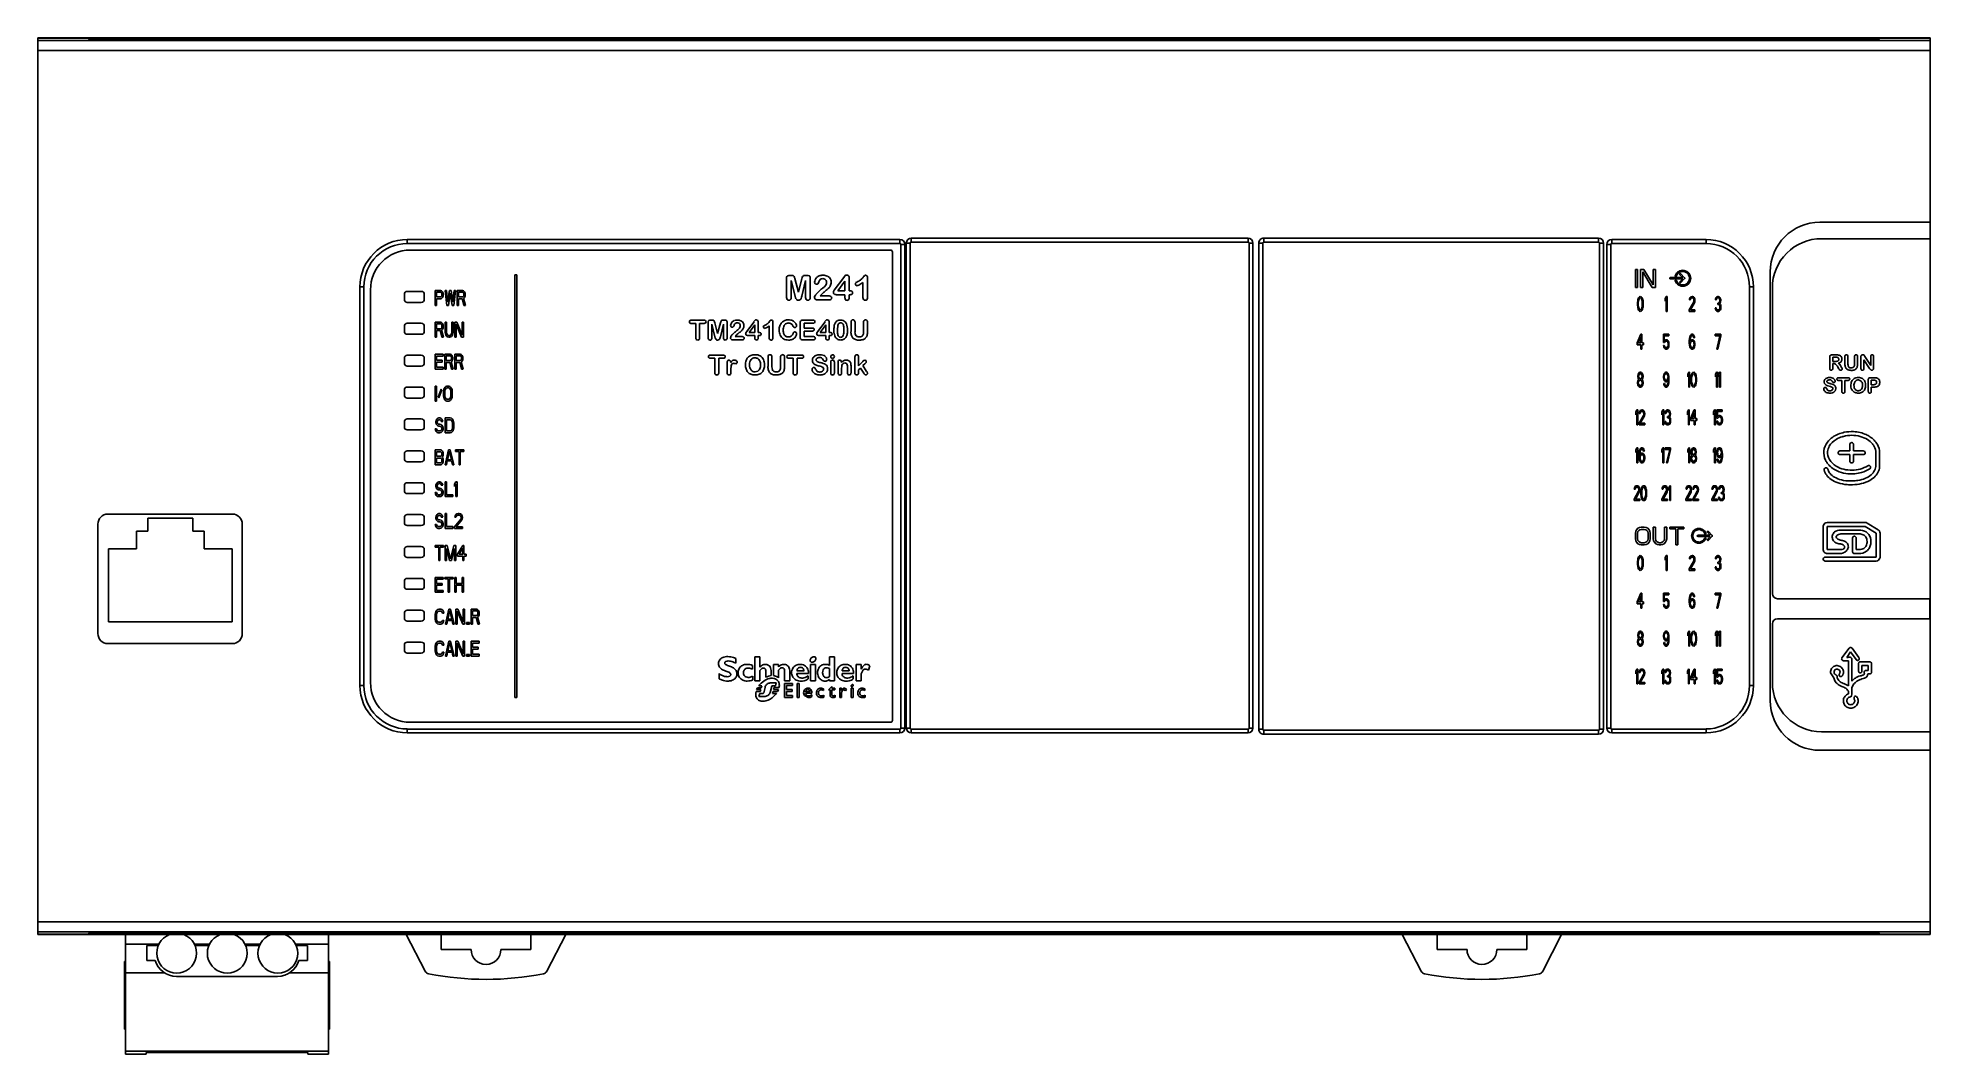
# Model space of a CAD drawing. Header units: millimetres. Extents: x 26 to 216, y 120 to 222.
import ezdxf

# ---------------------------------------------------------------- set-up
doc = ezdxf.new("R2010")
doc.units = ezdxf.units.MM
doc.header["$LTSCALE"] = 22.141567
doc.layers.get('0').update_dxf_attribs({"linetype": 'CONTINUOUS'})

msp = doc.modelspace()

# ---------------------------------------------------------------- linework, layer by layer
at = {"color": 7, "linetype": 'Continuous'}
for p, q in [((25.5, 131.67), (25.5, 221.67)), ((25.5, 221.67), (27.68, 221.67)), ((25.5, 221.64), (30.53, 221.64)), ((215.5, 221.4), (25.5, 221.4)), ((25.5, 220.4), (215.5, 220.4)), ((27.7, 221.67), (215.5, 221.67)), ((30.53, 221.64), (30.61, 221.56)), ((30.53, 221.64), (30.53, 221.64)), ((210.4, 221.56), (30.61, 221.56)), ((37.19, 221.56), (37.19, 221.67)), ((37.55, 221.56), (37.55, 221.67)), ((58.63, 221.56), (58.63, 221.67)), ((58.96, 221.56), (58.96, 221.67)), ((125.76, 221.56), (125.76, 221.67)), ((126.1, 221.56), (126.1, 221.67)), ((210.47, 221.64), (210.4, 221.56)), ((210.48, 221.64), (210.47, 221.64)), ((210.47, 221.64), (215.5, 221.64)), ((213.76, 221.64), (213.76, 221.67)), ((215.5, 131.67), (215.5, 221.67)), ((62.6, 201.03), (62.6, 201.43)), ((112.06, 201.43), (62.6, 201.43)), ((112.06, 201.43), (112.06, 201.03)), ((113.2, 201.17), (113.2, 201.57)), ((147.01, 201.57), (113.2, 201.57)), ((147.01, 201.57), (147.01, 201.17)), ((148.6, 201.17), (148.6, 201.57)), ((182.21, 201.57), (148.6, 201.57)), ((182.21, 201.57), (182.21, 201.17)), ((193, 201.43), (183.54, 201.43)), ((183.54, 201.03), (183.54, 201.43)), ((193, 201.43), (193, 201.03)), ((204.44, 203.17), (215.5, 203.17)), ((215.5, 201.51), (204.6, 201.51)), ((62.6, 201.03), (112.06, 201.03)), ((62.9, 200.37), (111.1, 200.37)), ((111.3, 200.17), (111.3, 153.17)), ((112.16, 200.93), (112.16, 152.4)), ((112.16, 200.93), (112.56, 200.93)), ((112.56, 152.4), (112.56, 200.93)), ((112.7, 201.07), (112.7, 152.4)), ((112.7, 201.07), (113.1, 201.07)), ((113.1, 152.4), (113.1, 201.07)), ((113.2, 201.17), (147.01, 201.17)), ((147.11, 201.07), (147.11, 152.4)), ((147.11, 201.07), (147.51, 201.07)), ((147.51, 152.4), (147.51, 201.07)), ((148.1, 201.07), (148.1, 152.27)), ((148.1, 201.07), (148.5, 201.07)), ((148.5, 152.27), (148.5, 201.07)), ((148.6, 201.17), (182.21, 201.17)), ((182.31, 201.07), (182.71, 201.07)), ((182.31, 201.07), (182.31, 152.27)), ((182.71, 152.27), (182.71, 201.07)), ((183.04, 200.93), (183.44, 200.93)), ((183.04, 200.93), (183.04, 152.4)), ((183.44, 152.4), (183.44, 200.93)), ((183.54, 201.03), (193, 201.03)), ((73.4, 155.47), (73.4, 197.87)), ((73.4, 197.87), (73.6, 197.87)), ((73.6, 197.87), (73.6, 155.47)), ((100.99, 197.83), (101.15, 197.83)), ((102.59, 197.83), (102.74, 197.83)), ((106.42, 197.63), (105.47, 196.36)), ((185.9, 198.42), (186.13, 198.42)), ((185.9, 196.62), (185.9, 198.42)), ((186.13, 198.42), (186.13, 196.62)), ((186.43, 198.42), (186.76, 198.42)), ((186.43, 196.62), (186.43, 198.42)), ((186.65, 198.19), (186.65, 196.62)), ((186.65, 198.19), (187.59, 196.62)), ((187.7, 196.89), (186.76, 198.42)), ((187.7, 198.42), (187.93, 198.42)), ((187.7, 196.89), (187.7, 198.42)), ((187.93, 198.42), (187.93, 196.62)), ((189.41, 197.6), (190.67, 197.6)), ((190.38, 197.9), (190.67, 197.6)), ((190.85, 197.59), (190.47, 197.98)), ((199.44, 155.16), (199.44, 198.17)), ((57.84, 196.67), (57.84, 156.67)), ((57.84, 196.67), (58.24, 196.67)), ((58.24, 156.67), (58.24, 196.67)), ((58.9, 156.97), (58.9, 196.37)), ((62.3, 195.42), (62.3, 195.92)), ((62.6, 196.22), (64, 196.22)), ((64.3, 195.92), (64.3, 195.42)), ((65.4, 194.82), (65.4, 196.32)), ((65.4, 196.32), (65.93, 196.32)), ((65.53, 195.68), (65.53, 196.16)), ((65.53, 196.16), (65.95, 196.16)), ((65.93, 196.32), (66.04, 196.29)), ((65.95, 196.16), (66.01, 196.13)), ((66.01, 195.71), (65.95, 195.68)), ((66.01, 196.13), (66.06, 196.06)), ((66.06, 195.77), (66.01, 195.71)), ((66.12, 196.19), (66.04, 196.29)), ((66.06, 196.06), (66.08, 195.97)), ((66.08, 195.87), (66.06, 195.77)), ((66.08, 195.97), (66.08, 195.87)), ((66.19, 196.06), (66.12, 196.19)), ((66.12, 195.62), (66.19, 195.74)), ((66.19, 196.06), (66.21, 195.97)), ((66.21, 195.84), (66.19, 195.74)), ((66.21, 195.97), (66.21, 195.84)), ((66.39, 196.32), (66.56, 194.82)), ((66.39, 196.32), (66.52, 196.32)), ((66.65, 195.17), (66.52, 196.32)), ((66.82, 196.32), (66.65, 195.17)), ((66.74, 194.82), (66.91, 196.03)), ((66.82, 196.32), (67, 196.32)), ((66.91, 196.03), (67.09, 194.82)), ((67.17, 195.17), (67, 196.32)), ((67.3, 196.32), (67.17, 195.17)), ((67.26, 194.82), (67.44, 196.32)), ((67.3, 196.32), (67.44, 196.32)), ((67.61, 194.82), (67.61, 196.32)), ((67.61, 196.32), (68.14, 196.32)), ((67.74, 195.68), (67.74, 196.16)), ((67.74, 196.16), (68.16, 196.16)), ((68.14, 196.32), (68.25, 196.29)), ((68.16, 196.16), (68.22, 196.13)), ((68.22, 195.71), (68.16, 195.68)), ((68.22, 196.13), (68.27, 196.06)), ((68.27, 195.77), (68.22, 195.71)), ((68.33, 196.19), (68.25, 196.29)), ((68.27, 196.06), (68.29, 195.97)), ((68.29, 195.87), (68.27, 195.77)), ((68.29, 195.97), (68.29, 195.87)), ((68.4, 196.06), (68.33, 196.19)), ((68.33, 195.62), (68.4, 195.74)), ((68.4, 196.06), (68.42, 195.97)), ((68.42, 195.84), (68.4, 195.74)), ((68.42, 195.97), (68.42, 195.84)), ((100.68, 195.61), (100.68, 197.55)), ((101.14, 197.3), (101.14, 195.61)), ((101.14, 197.3), (101.53, 195.74)), ((101.87, 196.15), (101.51, 197.5)), ((101.57, 195.59), (101.53, 195.74)), ((102.22, 197.5), (101.87, 196.15)), ((102.2, 195.74), (102.59, 197.3)), ((102.59, 195.61), (102.59, 197.3)), ((103.05, 197.55), (103.05, 195.61)), ((104.06, 195.76), (104.94, 195.76)), ((105.47, 196.36), (105.42, 196.29)), ((106.54, 195.89), (105.7, 195.89)), ((105.82, 196.27), (106.54, 197.24)), ((106.54, 196.27), (105.82, 196.27)), ((106.54, 197.24), (106.54, 196.27)), ((106.54, 195.58), (106.54, 195.89)), ((106.96, 197.57), (106.96, 196.27)), ((106.96, 196.27), (107.03, 196.27)), ((106.96, 195.89), (106.96, 195.58)), ((107.06, 195.89), (106.96, 195.89)), ((108.35, 195.6), (108.35, 197.12)), ((108.8, 197.58), (108.8, 195.66)), ((186.13, 196.62), (185.9, 196.62)), ((186.31, 195.69), (186.4, 195.72)), ((186.4, 195.72), (186.5, 195.69)), ((186.65, 196.62), (186.43, 196.62)), ((187.93, 196.62), (187.59, 196.62)), ((189, 195.72), (188.91, 195.49)), ((189, 195.72), (189.1, 195.72)), ((189.1, 195.72), (189.1, 194.22)), ((190.66, 197.48), (189.41, 197.48)), ((190.66, 197.48), (190.38, 197.19)), ((190.47, 197.1), (190.85, 197.5)), ((191.48, 195.69), (191.59, 195.72)), ((191.59, 195.72), (191.65, 195.72)), ((191.65, 195.72), (191.74, 195.69)), ((194.08, 195.69), (194.19, 195.72)), ((194.19, 195.72), (194.22, 195.72)), ((194.22, 195.72), (194.33, 195.69)), ((197.36, 196.67), (197.76, 196.67)), ((197.36, 196.67), (197.36, 156.67)), ((197.76, 156.67), (197.76, 196.67)), ((199.66, 196.57), (199.66, 165.88)), ((64, 195.12), (62.6, 195.12)), ((65.53, 194.82), (65.4, 194.82)), ((65.95, 195.68), (65.53, 195.68)), ((65.53, 195.49), (65.53, 194.82)), ((65.93, 195.49), (65.53, 195.49)), ((66.04, 195.52), (65.93, 195.49)), ((66.04, 195.52), (66.12, 195.62)), ((66.74, 194.82), (66.56, 194.82)), ((67.26, 194.82), (67.09, 194.82)), ((67.74, 194.82), (67.61, 194.82)), ((68.16, 195.68), (67.74, 195.68)), ((67.74, 195.49), (67.74, 194.82)), ((68.11, 195.49), (67.74, 195.49)), ((68.11, 195.49), (68.29, 194.82)), ((68.25, 195.55), (68.33, 195.62)), ((68.44, 194.82), (68.25, 195.55)), ((68.44, 194.82), (68.29, 194.82)), ((104.99, 195.37), (103.75, 195.37)), ((186.12, 195.11), (186.14, 195.27)), ((186.12, 194.82), (186.12, 195.11)), ((186.14, 194.66), (186.12, 194.82)), ((186.14, 195.27), (186.15, 195.37)), ((186.15, 194.57), (186.14, 194.66)), ((186.15, 195.37), (186.18, 195.49)), ((186.18, 194.44), (186.15, 194.57)), ((186.18, 195.49), (186.23, 195.59)), ((186.23, 194.35), (186.18, 194.44)), ((186.2, 195.08), (186.21, 195.27)), ((186.2, 194.86), (186.2, 195.08)), ((186.21, 194.66), (186.2, 194.86)), ((186.21, 195.27), (186.28, 195.46)), ((186.28, 194.47), (186.21, 194.66)), ((186.31, 195.69), (186.23, 195.59)), ((186.23, 194.35), (186.31, 194.25)), ((186.28, 195.46), (186.32, 195.53)), ((186.32, 194.41), (186.28, 194.47)), ((186.4, 194.22), (186.31, 194.25)), ((186.32, 195.53), (186.4, 195.56)), ((186.4, 194.38), (186.32, 194.41)), ((186.4, 195.56), (186.48, 195.53)), ((186.48, 194.41), (186.4, 194.38)), ((186.5, 194.25), (186.4, 194.22)), ((186.48, 195.53), (186.53, 195.46)), ((186.53, 194.47), (186.48, 194.41)), ((186.57, 195.59), (186.5, 195.69)), ((186.5, 194.25), (186.57, 194.35)), ((186.53, 195.46), (186.59, 195.27)), ((186.59, 194.66), (186.53, 194.47)), ((186.57, 195.59), (186.62, 195.49)), ((186.62, 194.44), (186.57, 194.35)), ((186.59, 195.27), (186.6, 195.08)), ((186.6, 194.86), (186.59, 194.66)), ((186.6, 195.08), (186.6, 194.86)), ((186.62, 195.49), (186.65, 195.37)), ((186.65, 194.57), (186.62, 194.44)), ((186.65, 195.37), (186.67, 195.27)), ((186.67, 194.66), (186.65, 194.57)), ((186.67, 195.27), (186.68, 195.11)), ((186.68, 194.82), (186.67, 194.66)), ((186.68, 195.11), (186.68, 194.82)), ((188.91, 195.24), (188.91, 195.49)), ((188.91, 195.24), (189, 195.46)), ((189, 194.22), (189, 195.46)), ((189.1, 194.22), (189, 194.22)), ((191.76, 195.17), (191.32, 194.38)), ((191.32, 194.22), (191.32, 194.38)), ((191.88, 194.22), (191.32, 194.22)), ((191.34, 195.37), (191.35, 195.49)), ((191.41, 195.37), (191.34, 195.37)), ((191.41, 195.62), (191.35, 195.49)), ((191.48, 195.69), (191.41, 195.62)), ((191.45, 195.46), (191.41, 195.37)), ((191.45, 195.46), (191.49, 195.53)), ((191.45, 194.38), (191.84, 195.08)), ((191.45, 194.38), (191.88, 194.38)), ((191.57, 195.56), (191.49, 195.53)), ((191.63, 195.56), (191.57, 195.56)), ((191.71, 195.53), (191.63, 195.56)), ((191.71, 195.53), (191.76, 195.46)), ((191.8, 195.62), (191.74, 195.69)), ((191.79, 195.37), (191.76, 195.46)), ((191.76, 195.17), (191.79, 195.3)), ((191.79, 195.3), (191.79, 195.37)), ((191.87, 195.49), (191.8, 195.62)), ((191.87, 195.17), (191.84, 195.08)), ((191.87, 195.49), (191.88, 195.37)), ((191.88, 195.3), (191.87, 195.17)), ((191.88, 195.37), (191.88, 195.3)), ((191.88, 194.38), (191.88, 194.22)), ((193.92, 194.57), (194, 194.57)), ((193.94, 194.47), (193.92, 194.57)), ((193.94, 195.37), (193.95, 195.49)), ((194.01, 195.37), (193.94, 195.37)), ((193.97, 194.38), (193.94, 194.47)), ((194.01, 195.62), (193.95, 195.49)), ((193.97, 194.38), (194.01, 194.31)), ((194, 194.57), (194.01, 194.5)), ((194.08, 195.69), (194.01, 195.62)), ((194.05, 195.46), (194.01, 195.37)), ((194.01, 194.5), (194.05, 194.44)), ((194.01, 194.31), (194.08, 194.25)), ((194.05, 195.46), (194.09, 195.53)), ((194.08, 194.41), (194.05, 194.44)), ((194.08, 194.41), (194.15, 194.38)), ((194.14, 194.22), (194.08, 194.25)), ((194.17, 195.56), (194.09, 195.53)), ((194.26, 194.22), (194.14, 194.22)), ((194.15, 194.38), (194.25, 194.38)), ((194.23, 195.56), (194.17, 195.56)), ((194.17, 195.05), (194.23, 195.05)), ((194.17, 194.92), (194.17, 195.05)), ((194.23, 194.92), (194.17, 194.92)), ((194.31, 195.53), (194.23, 195.56)), ((194.33, 195.11), (194.23, 195.05)), ((194.33, 194.89), (194.23, 194.92)), ((194.25, 194.38), (194.33, 194.41)), ((194.33, 194.25), (194.26, 194.22)), ((194.31, 195.53), (194.36, 195.46)), ((194.39, 195.62), (194.33, 195.69)), ((194.33, 195.11), (194.36, 195.17)), ((194.33, 194.89), (194.37, 194.82)), ((194.36, 194.44), (194.33, 194.41)), ((194.33, 194.25), (194.39, 194.31)), ((194.39, 195.37), (194.36, 195.46)), ((194.36, 195.17), (194.39, 195.3)), ((194.36, 194.98), (194.42, 195.08)), ((194.44, 194.92), (194.36, 194.98)), ((194.36, 194.44), (194.39, 194.5)), ((194.4, 194.7), (194.37, 194.82)), ((194.45, 195.49), (194.39, 195.62)), ((194.39, 195.3), (194.39, 195.37)), ((194.39, 194.5), (194.4, 194.57)), ((194.39, 194.31), (194.44, 194.38)), ((194.4, 194.57), (194.4, 194.7)), ((194.45, 195.17), (194.42, 195.08)), ((194.44, 194.92), (194.47, 194.82)), ((194.47, 194.47), (194.44, 194.38)), ((194.45, 195.49), (194.47, 195.37)), ((194.47, 195.3), (194.45, 195.17)), ((194.47, 195.37), (194.47, 195.3)), ((194.47, 194.82), (194.48, 194.7)), ((194.48, 194.57), (194.47, 194.47)), ((194.48, 194.7), (194.48, 194.57)), ((62.3, 192.22), (62.3, 192.72)), ((62.6, 193.02), (64, 193.02)), ((64, 191.92), (62.6, 191.92)), ((64.3, 192.72), (64.3, 192.22)), ((65.4, 191.62), (65.4, 193.12)), ((65.4, 193.12), (65.93, 193.12)), ((65.53, 192.48), (65.53, 192.96)), ((65.53, 192.96), (65.95, 192.96)), ((65.95, 192.48), (65.53, 192.48)), ((65.53, 192.29), (65.53, 191.62)), ((65.9, 192.29), (65.53, 192.29)), ((65.9, 192.29), (66.08, 191.62)), ((65.93, 193.12), (66.04, 193.09)), ((65.95, 192.96), (66.01, 192.93)), ((66.01, 192.51), (65.95, 192.48)), ((66.01, 192.93), (66.06, 192.86)), ((66.06, 192.57), (66.01, 192.51)), ((66.12, 192.99), (66.04, 193.09)), ((66.04, 192.35), (66.12, 192.42)), ((66.23, 191.62), (66.04, 192.35)), ((66.06, 192.86), (66.08, 192.77)), ((66.08, 192.67), (66.06, 192.57)), ((66.08, 192.77), (66.08, 192.67)), ((66.19, 192.86), (66.12, 192.99)), ((66.12, 192.42), (66.19, 192.54)), ((66.19, 192.86), (66.21, 192.77)), ((66.21, 192.64), (66.19, 192.54)), ((66.21, 192.77), (66.21, 192.64)), ((66.41, 192.13), (66.41, 193.12)), ((66.41, 193.12), (66.54, 193.12)), ((66.43, 191.97), (66.41, 192.13)), ((66.47, 191.84), (66.43, 191.97)), ((66.54, 193.12), (66.54, 192.13)), ((66.54, 192.13), (66.56, 192)), ((66.56, 192), (66.6, 191.9)), ((66.67, 191.84), (66.6, 191.9)), ((67, 191.9), (66.93, 191.84)), ((67, 191.9), (67.04, 192)), ((67.04, 192), (67.06, 192.13)), ((67.06, 192.13), (67.06, 193.12)), ((67.06, 193.12), (67.2, 193.12)), ((67.17, 191.97), (67.13, 191.84)), ((67.2, 192.13), (67.17, 191.97)), ((67.2, 193.12), (67.2, 192.13)), ((67.37, 191.62), (67.37, 193.12)), ((67.37, 193.12), (67.57, 193.12)), ((67.5, 192.93), (67.5, 191.62)), ((67.5, 192.93), (68.05, 191.62)), ((68.11, 191.84), (67.57, 193.12)), ((68.11, 191.84), (68.11, 193.12)), ((68.11, 193.12), (68.25, 193.12)), ((68.25, 193.12), (68.25, 191.62)), ((91.12, 193.33), (92.39, 193.33)), ((91.56, 193.01), (91.12, 193.01)), ((91.56, 191.58), (91.56, 193.01)), ((91.95, 193.01), (91.95, 191.58)), ((92.39, 193.01), (91.95, 193.01)), ((92.81, 191.56), (92.81, 193.12)), ((93.06, 193.33), (93.18, 193.33)), ((93.18, 192.92), (93.18, 191.56)), ((93.18, 192.92), (93.49, 191.66)), ((93.34, 193.32), (93.31, 193.32)), ((93.76, 191.99), (93.47, 193.07)), ((94.05, 193.07), (93.76, 191.99)), ((94.03, 191.66), (94.34, 192.92)), ((94.34, 193.33), (94.46, 193.33)), ((94.34, 191.56), (94.34, 192.92)), ((94.71, 193.12), (94.71, 191.56)), ((96.65, 192.16), (96.61, 192.11)), ((97.41, 193.18), (96.65, 192.16)), ((96.92, 192.09), (97.5, 192.87)), ((97.5, 192.09), (96.92, 192.09)), ((97.5, 192.87), (97.5, 192.09)), ((97.83, 193.13), (97.83, 192.09)), ((97.83, 192.09), (97.89, 192.09)), ((98.94, 191.55), (98.94, 192.77)), ((99.31, 193.14), (99.31, 191.6)), ((102.05, 191.61), (102.05, 193.09)), ((102.29, 193.33), (103.34, 193.33)), ((102.45, 193.03), (102.45, 192.54)), ((103.34, 193.03), (102.45, 193.03)), ((102.45, 192.54), (103.27, 192.54)), ((102.45, 192.24), (102.45, 191.68)), ((103.27, 192.24), (102.45, 192.24)), ((103.78, 192.16), (103.74, 192.11)), ((104.54, 193.18), (103.78, 192.16)), ((104.05, 192.09), (104.63, 192.87)), ((104.63, 192.09), (104.05, 192.09)), ((104.63, 192.87), (104.63, 192.09)), ((104.96, 193.13), (104.96, 192.09)), ((104.96, 192.09), (105.02, 192.09)), ((107.15, 192.18), (107.15, 193.13)), ((107.55, 193.13), (107.55, 192.16)), ((108.4, 192.15), (108.4, 193.13)), ((108.8, 193.13), (108.8, 192.18)), ((186.46, 191.92), (186.09, 191.06)), ((186.46, 191.92), (186.56, 191.92)), ((186.56, 191.92), (186.56, 191.06)), ((188.72, 191.92), (189.25, 191.92)), ((188.72, 191.09), (188.72, 191.92)), ((189.25, 191.92), (189.25, 191.76)), ((191.49, 191.89), (191.57, 191.92)), ((191.57, 191.92), (191.63, 191.92)), ((191.63, 191.92), (191.71, 191.89)), ((193.92, 191.92), (194.48, 191.92)), ((193.92, 191.76), (193.92, 191.92)), ((194.48, 191.92), (194.48, 191.76)), ((65.53, 191.62), (65.4, 191.62)), ((66.23, 191.62), (66.08, 191.62)), ((66.47, 191.84), (66.56, 191.71)), ((66.56, 191.71), (66.65, 191.65)), ((66.76, 191.62), (66.65, 191.65)), ((66.67, 191.84), (66.76, 191.81)), ((66.76, 191.81), (66.85, 191.81)), ((66.85, 191.62), (66.76, 191.62)), ((66.85, 191.81), (66.93, 191.84)), ((66.95, 191.65), (66.85, 191.62)), ((66.95, 191.65), (67.04, 191.71)), ((67.04, 191.71), (67.13, 191.84)), ((67.5, 191.62), (67.37, 191.62)), ((68.25, 191.62), (68.05, 191.62)), ((93.52, 191.54), (93.49, 191.66)), ((96.25, 191.37), (95.27, 191.37)), ((95.52, 191.68), (96.22, 191.68)), ((97.5, 191.79), (96.82, 191.79)), ((97.5, 191.54), (97.5, 191.79)), ((97.83, 191.79), (97.83, 191.54)), ((97.91, 191.79), (97.83, 191.79)), ((103.37, 191.37), (102.29, 191.37)), ((102.45, 191.68), (103.37, 191.68)), ((104.63, 191.79), (103.95, 191.79)), ((104.63, 191.54), (104.63, 191.79)), ((104.96, 191.79), (104.96, 191.54)), ((105.04, 191.79), (104.96, 191.79)), ((186.09, 190.86), (186.09, 191.06)), ((186.46, 190.86), (186.09, 190.86)), ((186.2, 191.06), (186.46, 191.66)), ((186.46, 191.06), (186.2, 191.06)), ((186.46, 191.66), (186.46, 191.06)), ((186.46, 190.42), (186.46, 190.86)), ((186.56, 190.42), (186.46, 190.42)), ((186.56, 191.06), (186.71, 191.06)), ((186.71, 190.86), (186.56, 190.86)), ((186.56, 190.86), (186.56, 190.42)), ((186.71, 191.06), (186.71, 190.86)), ((188.83, 191.09), (188.72, 191.09)), ((188.72, 190.8), (188.81, 190.8)), ((188.75, 190.67), (188.72, 190.8)), ((188.8, 190.55), (188.75, 190.67)), ((189.25, 191.76), (188.8, 191.76)), ((188.8, 191.76), (188.8, 191.25)), ((188.88, 191.34), (188.8, 191.25)), ((188.8, 190.55), (188.88, 190.45)), ((188.81, 190.8), (188.85, 190.67)), ((188.83, 191.09), (188.89, 191.18)), ((188.89, 190.61), (188.85, 190.67)), ((188.88, 191.34), (188.95, 191.37)), ((188.95, 190.42), (188.88, 190.45)), ((188.95, 191.22), (188.89, 191.18)), ((188.89, 190.61), (188.95, 190.58)), ((188.95, 191.37), (189.05, 191.37)), ((189.05, 191.22), (188.95, 191.22)), ((188.95, 190.58), (189.05, 190.58)), ((189.05, 190.42), (188.95, 190.42)), ((189.05, 191.37), (189.13, 191.34)), ((189.11, 191.18), (189.05, 191.22)), ((189.05, 190.58), (189.11, 190.61)), ((189.13, 190.45), (189.05, 190.42)), ((189.11, 191.18), (189.16, 191.12)), ((189.16, 190.67), (189.11, 190.61)), ((189.2, 191.25), (189.13, 191.34)), ((189.13, 190.45), (189.2, 190.55)), ((189.19, 191.02), (189.16, 191.12)), ((189.16, 190.67), (189.19, 190.77)), ((189.2, 190.93), (189.19, 191.02)), ((189.19, 190.77), (189.2, 190.86)), ((189.2, 191.25), (189.25, 191.12)), ((189.2, 190.86), (189.2, 190.93)), ((189.25, 190.67), (189.2, 190.55)), ((189.25, 191.12), (189.28, 190.96)), ((189.28, 190.83), (189.25, 190.67)), ((189.28, 190.96), (189.28, 190.83)), ((191.32, 191.28), (191.34, 191.5)), ((191.32, 191.06), (191.32, 191.28)), ((191.34, 190.83), (191.32, 191.06)), ((191.34, 191.5), (191.37, 191.66)), ((191.37, 190.67), (191.34, 190.83)), ((191.37, 191.66), (191.41, 191.79)), ((191.41, 190.55), (191.37, 190.67)), ((191.41, 191.47), (191.4, 191.28)), ((191.49, 191.34), (191.4, 191.22)), ((191.4, 191.28), (191.4, 191.22)), ((191.49, 191.89), (191.41, 191.79)), ((191.43, 191.57), (191.41, 191.47)), ((191.41, 190.96), (191.43, 191.06)), ((191.41, 190.86), (191.41, 190.96)), ((191.43, 190.77), (191.41, 190.86)), ((191.41, 190.55), (191.49, 190.45)), ((191.46, 191.66), (191.43, 191.57)), ((191.43, 191.06), (191.46, 191.12)), ((191.46, 190.67), (191.43, 190.77)), ((191.46, 191.66), (191.51, 191.73)), ((191.46, 191.12), (191.51, 191.18)), ((191.51, 190.61), (191.46, 190.67)), ((191.49, 191.34), (191.57, 191.37)), ((191.57, 190.42), (191.49, 190.45)), ((191.51, 191.73), (191.55, 191.76)), ((191.51, 191.18), (191.55, 191.22)), ((191.55, 190.58), (191.51, 190.61)), ((191.65, 191.76), (191.55, 191.76)), ((191.55, 191.22), (191.66, 191.22)), ((191.66, 190.58), (191.55, 190.58)), ((191.57, 191.37), (191.65, 191.37)), ((191.65, 190.42), (191.57, 190.42)), ((191.65, 191.76), (191.7, 191.73)), ((191.65, 191.37), (191.73, 191.34)), ((191.73, 190.45), (191.65, 190.42)), ((191.66, 191.22), (191.71, 191.18)), ((191.71, 190.61), (191.66, 190.58)), ((191.7, 191.73), (191.74, 191.66)), ((191.79, 191.79), (191.71, 191.89)), ((191.71, 191.18), (191.76, 191.12)), ((191.76, 190.67), (191.71, 190.61)), ((191.8, 191.25), (191.73, 191.34)), ((191.73, 190.45), (191.8, 190.55)), ((191.77, 191.57), (191.74, 191.66)), ((191.76, 191.12), (191.79, 191.06)), ((191.79, 190.77), (191.76, 190.67)), ((191.85, 191.57), (191.77, 191.57)), ((191.79, 191.79), (191.84, 191.66)), ((191.79, 191.06), (191.8, 190.96)), ((191.8, 190.86), (191.79, 190.77)), ((191.8, 191.25), (191.85, 191.15)), ((191.8, 190.96), (191.8, 190.86)), ((191.85, 190.67), (191.8, 190.55)), ((191.84, 191.66), (191.85, 191.57)), ((191.85, 191.15), (191.88, 190.99)), ((191.88, 190.83), (191.85, 190.67)), ((191.88, 190.99), (191.88, 190.83)), ((194.39, 191.76), (193.92, 191.76)), ((194.39, 191.76), (194.08, 190.42)), ((194.17, 190.42), (194.08, 190.42)), ((194.17, 190.42), (194.48, 191.76)), ((62.3, 189.02), (62.3, 189.52)), ((62.6, 189.82), (64, 189.82)), ((64, 188.72), (62.6, 188.72)), ((64.3, 189.52), (64.3, 189.02)), ((65.4, 188.42), (65.4, 189.92)), ((65.4, 189.92), (66.19, 189.92)), ((66.19, 188.42), (65.4, 188.42)), ((65.53, 189.73), (65.53, 189.31)), ((66.19, 189.73), (65.53, 189.73)), ((65.53, 189.31), (66.1, 189.31)), ((65.53, 189.12), (65.53, 188.61)), ((66.1, 189.12), (65.53, 189.12)), ((65.53, 188.61), (66.19, 188.61)), ((66.1, 189.31), (66.1, 189.12)), ((66.19, 189.92), (66.19, 189.73)), ((66.19, 188.61), (66.19, 188.42)), ((66.36, 188.42), (66.36, 189.92)), ((66.36, 189.92), (66.89, 189.92)), ((66.5, 188.42), (66.36, 188.42)), ((66.5, 189.28), (66.5, 189.76)), ((66.5, 189.76), (66.91, 189.76)), ((66.91, 189.28), (66.5, 189.28)), ((66.5, 189.09), (66.5, 188.42)), ((66.87, 189.09), (66.5, 189.09)), ((66.87, 189.09), (67.04, 188.42)), ((66.89, 189.92), (67, 189.89)), ((66.91, 189.76), (66.98, 189.73)), ((66.98, 189.31), (66.91, 189.28)), ((66.98, 189.73), (67.02, 189.66)), ((67.02, 189.37), (66.98, 189.31)), ((67.09, 189.79), (67, 189.89)), ((67, 189.15), (67.09, 189.22)), ((67.2, 188.42), (67, 189.15)), ((67.02, 189.66), (67.04, 189.57)), ((67.04, 189.47), (67.02, 189.37)), ((67.04, 189.57), (67.04, 189.47)), ((67.2, 188.42), (67.04, 188.42)), ((67.15, 189.66), (67.09, 189.79)), ((67.09, 189.22), (67.15, 189.34)), ((67.15, 189.66), (67.17, 189.57)), ((67.17, 189.44), (67.15, 189.34)), ((67.17, 189.57), (67.17, 189.44)), ((67.37, 188.42), (67.37, 189.92)), ((67.37, 189.92), (67.9, 189.92)), ((67.5, 188.42), (67.37, 188.42)), ((67.5, 189.28), (67.5, 189.76)), ((67.5, 189.76), (67.92, 189.76)), ((67.92, 189.28), (67.5, 189.28)), ((67.5, 189.09), (67.5, 188.42)), ((67.87, 189.09), (67.5, 189.09)), ((67.87, 189.09), (68.05, 188.42)), ((67.9, 189.92), (68, 189.89)), ((67.92, 189.76), (67.98, 189.73)), ((67.98, 189.31), (67.92, 189.28)), ((67.98, 189.73), (68.03, 189.66)), ((68.03, 189.37), (67.98, 189.31)), ((68.09, 189.79), (68, 189.89)), ((68, 189.15), (68.09, 189.22)), ((68.2, 188.42), (68, 189.15)), ((68.03, 189.66), (68.05, 189.57)), ((68.05, 189.47), (68.03, 189.37)), ((68.05, 189.57), (68.05, 189.47)), ((68.2, 188.42), (68.05, 188.42)), ((68.16, 189.66), (68.09, 189.79)), ((68.09, 189.22), (68.16, 189.34)), ((68.16, 189.66), (68.18, 189.57)), ((68.18, 189.44), (68.16, 189.34)), ((68.18, 189.57), (68.18, 189.44)), ((93.04, 189.83), (94.31, 189.83)), ((93.48, 189.51), (93.04, 189.51)), ((93.48, 188.08), (93.48, 189.51)), ((93.87, 189.51), (93.87, 188.08)), ((94.31, 189.51), (93.87, 189.51)), ((94.72, 188.06), (94.72, 189.08)), ((95.09, 188.36), (95.09, 188.06)), ((98.82, 188.68), (98.82, 189.63)), ((99.21, 189.63), (99.21, 188.66)), ((100.07, 188.65), (100.07, 189.63)), ((100.47, 189.63), (100.47, 188.68)), ((100.91, 189.83), (102.18, 189.83)), ((101.35, 189.51), (100.91, 189.51)), ((101.35, 188.08), (101.35, 189.51)), ((101.74, 189.51), (101.74, 188.08)), ((102.18, 189.51), (101.74, 189.51)), ((105.11, 188.06), (105.11, 189.1)), ((105.48, 189.11), (105.48, 188.06)), ((105.85, 188.06), (105.85, 189.11)), ((106.19, 189.12), (106.19, 189.08)), ((106.21, 188.52), (106.21, 188.06)), ((106.79, 188.06), (106.79, 188.67)), ((107.15, 188.74), (107.15, 188.06)), ((107.54, 188.06), (107.54, 189.62)), ((107.91, 189.64), (107.91, 188.75)), ((108.32, 189.18), (107.91, 188.75)), ((107.91, 188.34), (108.1, 188.53)), ((107.91, 188.34), (107.91, 188.05)), ((108.1, 188.53), (108.43, 188)), ((108.35, 188.78), (108.54, 188.96)), ((108.72, 188.19), (108.35, 188.78)), ((186.29, 188.09), (186.37, 188.12)), ((186.37, 188.12), (186.43, 188.12)), ((186.43, 188.12), (186.51, 188.09)), ((188.88, 188.09), (188.95, 188.12)), ((188.95, 188.12), (189.03, 188.12)), ((189.03, 188.12), (189.11, 188.09)), ((191.26, 188.12), (191.16, 187.89)), ((191.26, 188.12), (191.35, 188.12)), ((191.35, 188.12), (191.35, 186.62)), ((191.66, 188.09), (191.76, 188.12)), ((191.76, 188.12), (191.85, 188.09)), ((194.05, 188.12), (193.95, 187.89)), ((194.05, 188.12), (194.14, 188.12)), ((194.14, 188.12), (194.14, 186.62)), ((194.36, 188.12), (194.26, 187.89)), ((194.36, 188.12), (194.45, 188.12)), ((194.45, 188.12), (194.45, 186.62)), ((205.42, 188.49), (205.42, 189.65)), ((205.6, 189.84), (206.1, 189.84)), ((205.72, 189.61), (206.01, 189.61)), ((205.72, 189.19), (205.72, 189.61)), ((206, 189.19), (205.72, 189.19)), ((205.83, 188.97), (205.72, 188.97)), ((205.72, 188.97), (205.72, 188.49)), ((206.19, 188.7), (206.31, 188.49)), ((206.94, 188.95), (206.94, 189.68)), ((207.25, 189.68), (207.25, 188.93)), ((207.91, 188.93), (207.91, 189.68)), ((208.22, 189.68), (208.22, 188.95)), ((208.55, 188.48), (208.55, 189.64)), ((208.84, 189.36), (209.42, 188.48)), ((208.84, 189.36), (208.84, 188.48)), ((209.54, 188.79), (208.95, 189.68)), ((209.54, 188.79), (209.54, 189.69)), ((209.82, 189.69), (209.82, 188.5)), ((62.3, 185.82), (62.3, 186.32)), ((62.6, 186.62), (64, 186.62)), ((64.3, 186.32), (64.3, 185.82)), ((65.4, 185.22), (65.4, 186.72)), ((65.4, 186.72), (65.53, 186.72)), ((65.53, 186.72), (65.53, 185.22)), ((65.99, 186.4), (65.71, 185.6)), ((65.77, 185.54), (66.06, 186.33)), ((66.06, 186.33), (65.99, 186.4)), ((66.23, 186.21), (66.25, 186.37)), ((66.23, 185.73), (66.23, 186.21)), ((66.25, 186.37), (66.3, 186.49)), ((66.39, 186.62), (66.3, 186.49)), ((66.36, 186.21), (66.39, 186.33)), ((66.36, 185.73), (66.36, 186.21)), ((66.47, 186.69), (66.39, 186.62)), ((66.39, 186.33), (66.43, 186.43)), ((66.43, 186.43), (66.5, 186.49)), ((66.47, 186.69), (66.58, 186.72)), ((66.5, 186.49), (66.58, 186.53)), ((66.58, 186.72), (66.76, 186.72)), ((66.58, 186.53), (66.76, 186.53)), ((66.76, 186.72), (66.87, 186.69)), ((66.76, 186.53), (66.85, 186.49)), ((66.85, 186.49), (66.91, 186.43)), ((66.95, 186.62), (66.87, 186.69)), ((66.91, 186.43), (66.95, 186.33)), ((67.04, 186.49), (66.95, 186.62)), ((66.95, 186.33), (66.98, 186.21)), ((66.98, 186.21), (66.98, 185.73)), ((67.04, 186.49), (67.09, 186.37)), ((67.09, 186.37), (67.11, 186.21)), ((67.11, 186.21), (67.11, 185.73)), ((186.12, 187.1), (186.15, 187.26)), ((186.12, 187), (186.12, 187.1)), ((186.15, 186.84), (186.12, 187)), ((186.14, 187.73), (186.17, 187.89)), ((186.14, 187.64), (186.14, 187.73)), ((186.17, 187.51), (186.14, 187.64)), ((186.21, 187.35), (186.15, 187.26)), ((186.2, 186.75), (186.15, 186.84)), ((186.17, 187.89), (186.21, 187.99)), ((186.21, 187.42), (186.17, 187.51)), ((186.2, 187.1), (186.25, 187.22)), ((186.2, 187), (186.2, 187.1)), ((186.25, 186.87), (186.2, 187)), ((186.2, 186.75), (186.28, 186.65)), ((186.29, 188.09), (186.21, 187.99)), ((186.21, 187.73), (186.25, 187.83)), ((186.21, 187.67), (186.21, 187.73)), ((186.25, 187.57), (186.21, 187.67)), ((186.21, 187.42), (186.25, 187.38)), ((186.25, 187.38), (186.21, 187.35)), ((186.25, 187.83), (186.31, 187.93)), ((186.31, 187.48), (186.25, 187.57)), ((186.25, 187.22), (186.31, 187.29)), ((186.31, 186.81), (186.25, 186.87)), ((186.35, 186.62), (186.28, 186.65)), ((186.31, 187.93), (186.37, 187.96)), ((186.37, 187.45), (186.31, 187.48)), ((186.31, 187.29), (186.37, 187.32)), ((186.37, 186.78), (186.31, 186.81)), ((186.45, 186.62), (186.35, 186.62)), ((186.37, 187.96), (186.43, 187.96)), ((186.43, 187.45), (186.37, 187.45)), ((186.37, 187.32), (186.43, 187.32)), ((186.43, 186.78), (186.37, 186.78)), ((186.43, 187.96), (186.5, 187.93)), ((186.5, 187.48), (186.43, 187.45)), ((186.43, 187.32), (186.5, 187.29)), ((186.5, 186.81), (186.43, 186.78)), ((186.53, 186.65), (186.45, 186.62)), ((186.5, 187.93), (186.56, 187.83)), ((186.56, 187.57), (186.5, 187.48)), ((186.5, 187.29), (186.56, 187.22)), ((186.56, 186.87), (186.5, 186.81)), ((186.59, 187.99), (186.51, 188.09)), ((186.53, 186.65), (186.6, 186.75)), ((186.56, 187.83), (186.59, 187.73)), ((186.59, 187.67), (186.56, 187.57)), ((186.56, 187.38), (186.59, 187.42)), ((186.59, 187.35), (186.56, 187.38)), ((186.56, 187.22), (186.6, 187.1)), ((186.6, 187), (186.56, 186.87)), ((186.59, 187.99), (186.64, 187.89)), ((186.59, 187.73), (186.59, 187.67)), ((186.64, 187.51), (186.59, 187.42)), ((186.65, 187.26), (186.59, 187.35)), ((186.6, 187.1), (186.6, 187)), ((186.65, 186.84), (186.6, 186.75)), ((186.64, 187.89), (186.67, 187.73)), ((186.67, 187.64), (186.64, 187.51)), ((186.65, 187.26), (186.68, 187.1)), ((186.68, 187), (186.65, 186.84)), ((186.67, 187.73), (186.67, 187.64)), ((186.68, 187.1), (186.68, 187)), ((188.72, 187.7), (188.75, 187.86)), ((188.72, 187.57), (188.72, 187.7)), ((188.75, 187.42), (188.72, 187.57)), ((188.75, 187.86), (188.8, 187.99)), ((188.8, 187.29), (188.75, 187.42)), ((188.75, 186.97), (188.83, 186.97)), ((188.77, 186.87), (188.75, 186.97)), ((188.81, 186.75), (188.77, 186.87)), ((188.88, 188.09), (188.8, 187.99)), ((188.8, 187.67), (188.81, 187.77)), ((188.8, 187.61), (188.8, 187.67)), ((188.81, 187.51), (188.8, 187.61)), ((188.8, 187.29), (188.88, 187.19)), ((188.81, 187.77), (188.85, 187.86)), ((188.85, 187.42), (188.81, 187.51)), ((188.81, 186.75), (188.89, 186.65)), ((188.83, 186.97), (188.86, 186.87)), ((188.85, 187.86), (188.89, 187.93)), ((188.89, 187.35), (188.85, 187.42)), ((188.91, 186.81), (188.86, 186.87)), ((188.95, 187.16), (188.88, 187.19)), ((188.89, 187.93), (188.94, 187.96)), ((188.94, 187.32), (188.89, 187.35)), ((188.97, 186.62), (188.89, 186.65)), ((188.95, 186.78), (188.91, 186.81)), ((188.94, 187.96), (189.05, 187.96)), ((189.05, 187.32), (188.94, 187.32)), ((189.03, 187.16), (188.95, 187.16)), ((188.95, 186.78), (189.05, 186.78)), ((189.03, 186.62), (188.97, 186.62)), ((189.11, 187.19), (189.03, 187.16)), ((189.11, 186.65), (189.03, 186.62)), ((189.05, 187.96), (189.1, 187.93)), ((189.1, 187.35), (189.05, 187.32)), ((189.1, 186.81), (189.05, 186.78)), ((189.1, 187.93), (189.14, 187.86)), ((189.14, 187.42), (189.1, 187.35)), ((189.14, 186.87), (189.1, 186.81)), ((189.19, 187.99), (189.11, 188.09)), ((189.11, 187.19), (189.2, 187.32)), ((189.11, 186.65), (189.19, 186.75)), ((189.14, 187.86), (189.17, 187.77)), ((189.17, 187.51), (189.14, 187.42)), ((189.14, 186.87), (189.17, 186.97)), ((189.17, 187.77), (189.19, 187.67)), ((189.19, 187.61), (189.17, 187.51)), ((189.17, 186.97), (189.19, 187.06)), ((189.19, 187.99), (189.24, 187.86)), ((189.19, 187.67), (189.19, 187.61)), ((189.19, 187.06), (189.2, 187.26)), ((189.24, 186.87), (189.19, 186.75)), ((189.2, 187.26), (189.2, 187.32)), ((189.24, 187.86), (189.27, 187.7)), ((189.27, 187.03), (189.24, 186.87)), ((189.27, 187.7), (189.28, 187.48)), ((189.28, 187.26), (189.27, 187.03)), ((189.28, 187.48), (189.28, 187.26)), ((191.16, 187.64), (191.16, 187.89)), ((191.16, 187.64), (191.26, 187.86)), ((191.26, 186.62), (191.26, 187.86)), ((191.35, 186.62), (191.26, 186.62)), ((191.48, 187.51), (191.49, 187.67)), ((191.48, 187.22), (191.48, 187.51)), ((191.49, 187.06), (191.48, 187.22)), ((191.49, 187.67), (191.51, 187.77)), ((191.51, 186.97), (191.49, 187.06)), ((191.51, 187.77), (191.54, 187.89)), ((191.54, 186.84), (191.51, 186.97)), ((191.54, 187.89), (191.59, 187.99)), ((191.59, 186.75), (191.54, 186.84)), ((191.55, 187.48), (191.57, 187.67)), ((191.55, 187.26), (191.55, 187.48)), ((191.57, 187.06), (191.55, 187.26)), ((191.57, 187.67), (191.63, 187.86)), ((191.63, 186.87), (191.57, 187.06)), ((191.66, 188.09), (191.59, 187.99)), ((191.59, 186.75), (191.66, 186.65)), ((191.63, 187.86), (191.68, 187.93)), ((191.68, 186.81), (191.63, 186.87)), ((191.76, 186.62), (191.66, 186.65)), ((191.68, 187.93), (191.76, 187.96)), ((191.76, 186.78), (191.68, 186.81)), ((191.76, 187.96), (191.84, 187.93)), ((191.84, 186.81), (191.76, 186.78)), ((191.85, 186.65), (191.76, 186.62)), ((191.84, 187.93), (191.88, 187.86)), ((191.88, 186.87), (191.84, 186.81)), ((191.93, 187.99), (191.85, 188.09)), ((191.85, 186.65), (191.93, 186.75)), ((191.88, 187.86), (191.95, 187.67)), ((191.95, 187.06), (191.88, 186.87)), ((191.93, 187.99), (191.98, 187.89)), ((191.98, 186.84), (191.93, 186.75)), ((191.95, 187.67), (191.96, 187.48)), ((191.96, 187.26), (191.95, 187.06)), ((191.96, 187.48), (191.96, 187.26)), ((191.98, 187.89), (192.01, 187.77)), ((192.01, 186.97), (191.98, 186.84)), ((192.01, 187.77), (192.02, 187.67)), ((192.02, 187.06), (192.01, 186.97)), ((192.02, 187.67), (192.04, 187.51)), ((192.04, 187.22), (192.02, 187.06)), ((192.04, 187.51), (192.04, 187.22)), ((193.95, 187.64), (193.95, 187.89)), ((193.95, 187.64), (194.05, 187.86)), ((194.05, 186.62), (194.05, 187.86)), ((194.14, 186.62), (194.05, 186.62)), ((194.26, 187.64), (194.26, 187.89)), ((194.26, 187.64), (194.36, 187.86)), ((194.36, 186.62), (194.36, 187.86)), ((194.45, 186.62), (194.36, 186.62)), ((204.9, 186.97), (205.05, 186.81)), ((206.3, 187.55), (207.27, 187.55)), ((206.63, 187.29), (206.3, 187.29)), ((206.63, 186.19), (206.63, 187.29)), ((207.27, 187.29), (206.94, 187.29)), ((206.94, 187.29), (206.94, 186.19)), ((209.29, 186.19), (209.29, 187.36)), ((209.48, 187.55), (209.88, 187.55)), ((209.59, 187.32), (209.8, 187.32)), ((209.59, 186.85), (209.59, 187.32)), ((209.8, 186.85), (209.59, 186.85)), ((209.88, 186.62), (209.59, 186.62)), ((209.59, 186.62), (209.59, 186.19)), ((64, 185.52), (62.6, 185.52)), ((65.53, 185.22), (65.4, 185.22)), ((65.71, 185.6), (65.77, 185.54)), ((66.25, 185.57), (66.23, 185.73)), ((66.3, 185.44), (66.25, 185.57)), ((66.3, 185.44), (66.39, 185.31)), ((66.39, 185.6), (66.36, 185.73)), ((66.43, 185.5), (66.39, 185.6)), ((66.39, 185.31), (66.47, 185.25)), ((66.5, 185.44), (66.43, 185.5)), ((66.58, 185.22), (66.47, 185.25)), ((66.58, 185.41), (66.5, 185.44)), ((66.76, 185.41), (66.58, 185.41)), ((66.76, 185.22), (66.58, 185.22)), ((66.85, 185.44), (66.76, 185.41)), ((66.87, 185.25), (66.76, 185.22)), ((66.91, 185.5), (66.85, 185.44)), ((66.87, 185.25), (66.95, 185.31)), ((66.95, 185.6), (66.91, 185.5)), ((66.98, 185.73), (66.95, 185.6)), ((66.95, 185.31), (67.04, 185.44)), ((67.09, 185.57), (67.04, 185.44)), ((67.11, 185.73), (67.09, 185.57)), ((186.06, 184.32), (185.96, 184.09)), ((186.06, 184.32), (186.15, 184.32)), ((186.15, 184.32), (186.15, 182.82)), ((186.43, 184.29), (186.54, 184.32)), ((186.54, 184.32), (186.6, 184.32)), ((186.6, 184.32), (186.7, 184.29)), ((188.66, 184.32), (188.56, 184.09)), ((188.66, 184.32), (188.75, 184.32)), ((188.75, 184.32), (188.75, 182.82)), ((189.03, 184.29), (189.14, 184.32)), ((189.14, 184.32), (189.17, 184.32)), ((189.17, 184.32), (189.28, 184.29)), ((191.23, 184.32), (191.13, 184.09)), ((191.23, 184.32), (191.32, 184.32)), ((191.32, 184.32), (191.32, 182.82)), ((191.82, 184.32), (191.45, 183.46)), ((191.82, 184.32), (191.91, 184.32)), ((191.91, 184.32), (191.91, 183.46)), ((193.86, 184.32), (193.76, 184.09)), ((193.86, 184.32), (193.95, 184.32)), ((193.95, 184.32), (193.95, 182.82)), ((194.08, 184.32), (194.61, 184.32)), ((194.08, 183.49), (194.08, 184.32)), ((194.61, 184.32), (194.61, 184.16)), ((62.3, 182.62), (62.3, 183.12)), ((62.6, 183.42), (64, 183.42)), ((64.3, 183.12), (64.3, 182.62)), ((65.42, 182.3), (65.4, 182.43)), ((65.4, 182.43), (65.53, 182.43)), ((65.47, 183.17), (65.49, 183.29)), ((65.47, 183.04), (65.47, 183.17)), ((65.49, 182.91), (65.47, 183.04)), ((65.58, 183.42), (65.49, 183.29)), ((65.49, 182.91), (65.58, 182.78)), ((65.53, 182.43), (65.55, 182.34)), ((65.66, 183.49), (65.58, 183.42)), ((65.58, 182.78), (65.66, 182.72)), ((65.62, 183.23), (65.6, 183.13)), ((65.6, 183.13), (65.6, 183.07)), ((65.6, 183.07), (65.62, 182.97)), ((65.62, 183.23), (65.69, 183.29)), ((65.69, 182.91), (65.62, 182.97)), ((65.66, 183.49), (65.75, 183.52)), ((65.75, 182.69), (65.66, 182.72)), ((65.75, 183.33), (65.69, 183.29)), ((65.69, 182.91), (65.75, 182.88)), ((65.75, 183.52), (65.86, 183.52)), ((65.88, 183.33), (65.75, 183.33)), ((65.75, 182.88), (65.88, 182.88)), ((65.88, 182.69), (65.75, 182.69)), ((65.86, 183.52), (65.97, 183.49)), ((65.95, 183.29), (65.88, 183.33)), ((65.88, 182.88), (65.99, 182.85)), ((65.97, 182.66), (65.88, 182.69)), ((65.95, 183.29), (65.99, 183.23)), ((66.06, 183.39), (65.97, 183.49)), ((65.97, 182.66), (66.04, 182.59)), ((66.01, 183.17), (65.99, 183.23)), ((66.08, 182.78), (65.99, 182.85)), ((66.15, 183.17), (66.01, 183.17)), ((66.08, 182.5), (66.04, 182.59)), ((66.04, 182.3), (66.08, 182.4)), ((66.12, 183.26), (66.06, 183.39)), ((66.17, 182.66), (66.08, 182.78)), ((66.08, 182.4), (66.08, 182.5)), ((66.12, 183.26), (66.15, 183.17)), ((66.17, 182.66), (66.21, 182.53)), ((66.21, 182.53), (66.21, 182.37)), ((66.39, 182.02), (66.39, 183.52)), ((66.39, 183.52), (66.91, 183.52)), ((66.52, 182.21), (66.52, 183.33)), ((66.52, 183.33), (66.91, 183.33)), ((66.91, 183.52), (67.02, 183.49)), ((66.91, 183.33), (67, 183.29)), ((67, 183.29), (67.06, 183.23)), ((67.11, 183.42), (67.02, 183.49)), ((67.06, 183.23), (67.11, 183.13)), ((67.11, 182.4), (67.06, 182.3)), ((67.2, 183.29), (67.11, 183.42)), ((67.11, 183.13), (67.13, 183.01)), ((67.13, 182.53), (67.11, 182.4)), ((67.13, 183.01), (67.13, 182.53)), ((67.2, 183.29), (67.24, 183.17)), ((67.24, 183.17), (67.26, 183.01)), ((67.26, 182.53), (67.24, 182.37)), ((67.26, 183.01), (67.26, 182.53)), ((185.96, 183.84), (185.96, 184.09)), ((185.96, 183.84), (186.06, 184.06)), ((186.06, 182.82), (186.06, 184.06)), ((186.15, 182.82), (186.06, 182.82)), ((186.71, 183.77), (186.28, 182.98)), ((186.28, 182.82), (186.28, 182.98)), ((186.84, 182.82), (186.28, 182.82)), ((186.29, 183.97), (186.31, 184.09)), ((186.37, 183.97), (186.29, 183.97)), ((186.37, 184.22), (186.31, 184.09)), ((186.43, 184.29), (186.37, 184.22)), ((186.4, 184.06), (186.37, 183.97)), ((186.4, 184.06), (186.45, 184.13)), ((186.4, 182.98), (186.79, 183.68)), ((186.4, 182.98), (186.84, 182.98)), ((186.53, 184.16), (186.45, 184.13)), ((186.59, 184.16), (186.53, 184.16)), ((186.67, 184.13), (186.59, 184.16)), ((186.67, 184.13), (186.71, 184.06)), ((186.76, 184.22), (186.7, 184.29)), ((186.75, 183.97), (186.71, 184.06)), ((186.71, 183.77), (186.75, 183.9)), ((186.75, 183.9), (186.75, 183.97)), ((186.82, 184.09), (186.76, 184.22)), ((186.82, 183.77), (186.79, 183.68)), ((186.82, 184.09), (186.84, 183.97)), ((186.84, 183.9), (186.82, 183.77)), ((186.84, 183.97), (186.84, 183.9)), ((186.84, 182.98), (186.84, 182.82)), ((188.56, 183.84), (188.56, 184.09)), ((188.56, 183.84), (188.66, 184.06)), ((188.66, 182.82), (188.66, 184.06)), ((188.75, 182.82), (188.66, 182.82)), ((188.88, 183.17), (188.95, 183.17)), ((188.89, 183.07), (188.88, 183.17)), ((188.89, 183.97), (188.91, 184.09)), ((188.97, 183.97), (188.89, 183.97)), ((188.92, 182.98), (188.89, 183.07)), ((188.97, 184.22), (188.91, 184.09)), ((188.92, 182.98), (188.97, 182.91)), ((188.95, 183.17), (188.97, 183.1)), ((189.03, 184.29), (188.97, 184.22)), ((189, 184.06), (188.97, 183.97)), ((188.97, 183.1), (189, 183.04)), ((188.97, 182.91), (189.03, 182.85)), ((189, 184.06), (189.05, 184.13)), ((189.03, 183.01), (189, 183.04)), ((189.03, 183.01), (189.11, 182.98)), ((189.1, 182.82), (189.03, 182.85)), ((189.13, 184.16), (189.05, 184.13)), ((189.22, 182.82), (189.1, 182.82)), ((189.11, 182.98), (189.2, 182.98)), ((189.19, 184.16), (189.13, 184.16)), ((189.13, 183.65), (189.19, 183.65)), ((189.13, 183.52), (189.13, 183.65)), ((189.19, 183.52), (189.13, 183.52)), ((189.27, 184.13), (189.19, 184.16)), ((189.28, 183.71), (189.19, 183.65)), ((189.28, 183.49), (189.19, 183.52)), ((189.2, 182.98), (189.28, 183.01)), ((189.28, 182.85), (189.22, 182.82)), ((189.27, 184.13), (189.31, 184.06)), ((189.35, 184.22), (189.28, 184.29)), ((189.28, 183.71), (189.31, 183.77)), ((189.28, 183.49), (189.33, 183.42)), ((189.31, 183.04), (189.28, 183.01)), ((189.28, 182.85), (189.35, 182.91)), ((189.35, 183.97), (189.31, 184.06)), ((189.31, 183.77), (189.35, 183.9)), ((189.31, 183.58), (189.38, 183.68)), ((189.39, 183.52), (189.31, 183.58)), ((189.31, 183.04), (189.35, 183.1)), ((189.36, 183.3), (189.33, 183.42)), ((189.41, 184.09), (189.35, 184.22)), ((189.35, 183.9), (189.35, 183.97)), ((189.35, 183.1), (189.36, 183.17)), ((189.35, 182.91), (189.39, 182.98)), ((189.36, 183.17), (189.36, 183.3)), ((189.41, 183.77), (189.38, 183.68)), ((189.39, 183.52), (189.42, 183.42)), ((189.42, 183.07), (189.39, 182.98)), ((189.41, 184.09), (189.42, 183.97)), ((189.42, 183.9), (189.41, 183.77)), ((189.42, 183.97), (189.42, 183.9)), ((189.42, 183.42), (189.44, 183.3)), ((189.44, 183.17), (189.42, 183.07)), ((189.44, 183.3), (189.44, 183.17)), ((191.13, 183.84), (191.13, 184.09)), ((191.13, 183.84), (191.23, 184.06)), ((191.23, 182.82), (191.23, 184.06)), ((191.32, 182.82), (191.23, 182.82)), ((191.45, 183.26), (191.45, 183.46)), ((191.82, 183.26), (191.45, 183.26)), ((191.55, 183.46), (191.82, 184.06)), ((191.82, 183.46), (191.55, 183.46)), ((191.82, 184.06), (191.82, 183.46)), ((191.82, 182.82), (191.82, 183.26)), ((191.91, 182.82), (191.82, 182.82)), ((191.91, 183.46), (192.07, 183.46)), ((192.07, 183.26), (191.91, 183.26)), ((191.91, 183.26), (191.91, 182.82)), ((192.07, 183.46), (192.07, 183.26)), ((193.76, 183.84), (193.76, 184.09)), ((193.76, 183.84), (193.86, 184.06)), ((193.86, 182.82), (193.86, 184.06)), ((193.95, 182.82), (193.86, 182.82)), ((194.19, 183.49), (194.08, 183.49)), ((194.08, 183.2), (194.17, 183.2)), ((194.11, 183.07), (194.08, 183.2)), ((194.15, 182.95), (194.11, 183.07)), ((194.61, 184.16), (194.15, 184.16)), ((194.15, 184.16), (194.15, 183.65)), ((194.23, 183.74), (194.15, 183.65)), ((194.15, 182.95), (194.23, 182.85)), ((194.17, 183.2), (194.2, 183.07)), ((194.19, 183.49), (194.25, 183.58)), ((194.25, 183.01), (194.2, 183.07)), ((194.23, 183.74), (194.31, 183.77)), ((194.31, 182.82), (194.23, 182.85)), ((194.31, 183.62), (194.25, 183.58)), ((194.25, 183.01), (194.31, 182.98)), ((194.31, 183.77), (194.4, 183.77)), ((194.4, 183.62), (194.31, 183.62)), ((194.31, 182.98), (194.4, 182.98)), ((194.4, 182.82), (194.31, 182.82)), ((194.4, 183.77), (194.48, 183.74)), ((194.47, 183.58), (194.4, 183.62)), ((194.4, 182.98), (194.47, 183.01)), ((194.48, 182.85), (194.4, 182.82)), ((194.47, 183.58), (194.51, 183.52)), ((194.51, 183.07), (194.47, 183.01)), ((194.56, 183.65), (194.48, 183.74)), ((194.48, 182.85), (194.56, 182.95)), ((194.55, 183.42), (194.51, 183.52)), ((194.51, 183.07), (194.55, 183.17)), ((194.56, 183.33), (194.55, 183.42)), ((194.55, 183.17), (194.56, 183.26)), ((194.56, 183.65), (194.61, 183.52)), ((194.56, 183.26), (194.56, 183.33)), ((194.61, 183.07), (194.56, 182.95)), ((194.61, 183.52), (194.64, 183.36)), ((194.64, 183.23), (194.61, 183.07)), ((194.64, 183.36), (194.64, 183.23)), ((64, 182.32), (62.6, 182.32)), ((65.42, 182.3), (65.49, 182.15)), ((65.49, 182.15), (65.6, 182.05)), ((65.62, 182.24), (65.55, 182.34)), ((65.71, 182.02), (65.6, 182.05)), ((65.62, 182.24), (65.71, 182.21)), ((65.71, 182.21), (65.88, 182.21)), ((65.88, 182.02), (65.71, 182.02)), ((65.88, 182.21), (65.97, 182.24)), ((65.99, 182.05), (65.88, 182.02)), ((66.04, 182.3), (65.97, 182.24)), ((65.99, 182.05), (66.08, 182.11)), ((66.08, 182.11), (66.17, 182.24)), ((66.21, 182.37), (66.17, 182.24)), ((66.91, 182.02), (66.39, 182.02)), ((66.91, 182.21), (66.52, 182.21)), ((67, 182.24), (66.91, 182.21)), ((67.02, 182.05), (66.91, 182.02)), ((67.06, 182.3), (67, 182.24)), ((67.02, 182.05), (67.11, 182.11)), ((67.11, 182.11), (67.2, 182.24)), ((67.24, 182.37), (67.2, 182.24)), ((186.06, 180.52), (185.96, 180.29)), ((186.06, 180.52), (186.15, 180.52)), ((186.15, 180.52), (186.15, 179.02)), ((186.45, 180.49), (186.53, 180.52)), ((186.53, 180.52), (186.59, 180.52)), ((186.59, 180.52), (186.67, 180.49)), ((188.66, 180.52), (188.56, 180.29)), ((188.66, 180.52), (188.75, 180.52)), ((188.75, 180.52), (188.75, 179.02)), ((188.88, 180.52), (189.44, 180.52)), ((188.88, 180.36), (188.88, 180.52)), ((189.44, 180.52), (189.44, 180.36)), ((191.26, 180.52), (191.16, 180.29)), ((191.26, 180.52), (191.35, 180.52)), ((191.35, 180.52), (191.35, 179.02)), ((191.65, 180.49), (191.73, 180.52)), ((191.73, 180.52), (191.79, 180.52)), ((191.79, 180.52), (191.87, 180.49)), ((193.86, 180.52), (193.76, 180.29)), ((193.86, 180.52), (193.95, 180.52)), ((193.95, 180.52), (193.95, 179.02)), ((194.23, 180.49), (194.31, 180.52)), ((194.31, 180.52), (194.39, 180.52)), ((194.39, 180.52), (194.47, 180.49)), ((207.43, 180.21), (207.43, 180.86)), ((207.81, 180.86), (207.81, 180.21)), ((62.3, 179.42), (62.3, 179.92)), ((62.6, 180.22), (64, 180.22)), ((64, 179.12), (62.6, 179.12)), ((64.3, 179.92), (64.3, 179.42)), ((65.4, 178.82), (65.4, 180.32)), ((65.4, 180.32), (65.93, 180.32)), ((65.93, 178.82), (65.4, 178.82)), ((65.53, 179.68), (65.53, 180.13)), ((65.53, 180.13), (65.95, 180.13)), ((65.95, 179.68), (65.53, 179.68)), ((65.53, 179.01), (65.53, 179.49)), ((65.53, 179.49), (65.95, 179.49)), ((65.95, 179.01), (65.53, 179.01)), ((65.93, 180.32), (66.04, 180.29)), ((66.04, 178.85), (65.93, 178.82)), ((65.95, 180.13), (66.01, 180.09)), ((66.01, 179.71), (65.95, 179.68)), ((65.95, 179.49), (66.01, 179.46)), ((66.01, 179.04), (65.95, 179.01)), ((66.01, 180.09), (66.06, 180.03)), ((66.06, 179.77), (66.01, 179.71)), ((66.01, 179.46), (66.06, 179.39)), ((66.06, 179.1), (66.01, 179.04)), ((66.12, 180.19), (66.04, 180.29)), ((66.04, 178.85), (66.12, 178.95)), ((66.06, 180.03), (66.08, 179.93)), ((66.08, 179.87), (66.06, 179.77)), ((66.06, 179.39), (66.08, 179.3)), ((66.08, 179.2), (66.06, 179.1)), ((66.08, 179.93), (66.08, 179.87)), ((66.08, 179.58), (66.12, 179.62)), ((66.12, 179.55), (66.08, 179.58)), ((66.08, 179.3), (66.08, 179.2)), ((66.19, 180.06), (66.12, 180.19)), ((66.12, 179.62), (66.19, 179.74)), ((66.19, 179.42), (66.12, 179.55)), ((66.12, 178.95), (66.19, 179.07)), ((66.19, 180.06), (66.21, 179.97)), ((66.21, 179.84), (66.19, 179.74)), ((66.19, 179.42), (66.21, 179.33)), ((66.21, 179.17), (66.19, 179.07)), ((66.21, 179.97), (66.21, 179.84)), ((66.21, 179.33), (66.21, 179.17)), ((66.74, 180.32), (66.39, 178.82)), ((66.52, 178.82), (66.39, 178.82)), ((66.52, 178.82), (66.6, 179.2)), ((67.04, 179.2), (66.6, 179.2)), ((66.63, 179.33), (66.82, 180.19)), ((67.02, 179.33), (66.63, 179.33)), ((66.74, 180.32), (66.91, 180.32)), ((66.82, 180.19), (67.02, 179.33)), ((67.26, 178.82), (66.91, 180.32)), ((67.04, 179.2), (67.13, 178.82)), ((67.26, 178.82), (67.13, 178.82)), ((67.44, 180.16), (67.44, 180.32)), ((67.44, 180.32), (68.27, 180.32)), ((67.79, 180.16), (67.44, 180.16)), ((67.79, 178.82), (67.79, 180.16)), ((67.92, 178.82), (67.79, 178.82)), ((67.92, 180.16), (67.92, 178.82)), ((68.27, 180.16), (67.92, 180.16)), ((68.27, 180.32), (68.27, 180.16)), ((185.96, 180.04), (185.96, 180.29)), ((185.96, 180.04), (186.06, 180.26)), ((186.06, 179.02), (186.06, 180.26)), ((186.15, 179.02), (186.06, 179.02)), ((186.28, 179.88), (186.29, 180.1)), ((186.28, 179.66), (186.28, 179.88)), ((186.29, 179.43), (186.28, 179.66)), ((186.29, 180.1), (186.32, 180.26)), ((186.32, 179.27), (186.29, 179.43)), ((186.32, 180.26), (186.37, 180.39)), ((186.37, 179.15), (186.32, 179.27)), ((186.37, 180.07), (186.35, 179.88)), ((186.45, 179.94), (186.35, 179.82)), ((186.35, 179.88), (186.35, 179.82)), ((186.45, 180.49), (186.37, 180.39)), ((186.39, 180.17), (186.37, 180.07)), ((186.37, 179.56), (186.39, 179.66)), ((186.37, 179.46), (186.37, 179.56)), ((186.39, 179.37), (186.37, 179.46)), ((186.37, 179.15), (186.45, 179.05)), ((186.42, 180.26), (186.39, 180.17)), ((186.39, 179.66), (186.42, 179.72)), ((186.42, 179.27), (186.39, 179.37)), ((186.42, 180.26), (186.46, 180.33)), ((186.42, 179.72), (186.46, 179.78)), ((186.46, 179.21), (186.42, 179.27)), ((186.45, 179.94), (186.53, 179.97)), ((186.53, 179.02), (186.45, 179.05)), ((186.46, 180.33), (186.51, 180.36)), ((186.46, 179.78), (186.51, 179.82)), ((186.51, 179.18), (186.46, 179.21)), ((186.6, 180.36), (186.51, 180.36)), ((186.51, 179.82), (186.62, 179.82)), ((186.62, 179.18), (186.51, 179.18)), ((186.53, 179.97), (186.6, 179.97)), ((186.6, 179.02), (186.53, 179.02)), ((186.6, 180.36), (186.65, 180.33)), ((186.6, 179.97), (186.68, 179.94)), ((186.68, 179.05), (186.6, 179.02)), ((186.62, 179.82), (186.67, 179.78)), ((186.67, 179.21), (186.62, 179.18)), ((186.65, 180.33), (186.7, 180.26)), ((186.75, 180.39), (186.67, 180.49)), ((186.67, 179.78), (186.71, 179.72)), ((186.71, 179.27), (186.67, 179.21)), ((186.76, 179.85), (186.68, 179.94)), ((186.68, 179.05), (186.76, 179.15)), ((186.73, 180.17), (186.7, 180.26)), ((186.71, 179.72), (186.75, 179.66)), ((186.75, 179.37), (186.71, 179.27)), ((186.81, 180.17), (186.73, 180.17)), ((186.75, 180.39), (186.79, 180.26)), ((186.75, 179.66), (186.76, 179.56)), ((186.76, 179.46), (186.75, 179.37)), ((186.76, 179.85), (186.81, 179.75)), ((186.76, 179.56), (186.76, 179.46)), ((186.81, 179.27), (186.76, 179.15)), ((186.79, 180.26), (186.81, 180.17)), ((186.81, 179.75), (186.84, 179.59)), ((186.84, 179.43), (186.81, 179.27)), ((186.84, 179.59), (186.84, 179.43)), ((188.56, 180.04), (188.56, 180.29)), ((188.56, 180.04), (188.66, 180.26)), ((188.66, 179.02), (188.66, 180.26)), ((188.75, 179.02), (188.66, 179.02)), ((189.35, 180.36), (188.88, 180.36)), ((189.35, 180.36), (189.03, 179.02)), ((189.13, 179.02), (189.03, 179.02)), ((189.13, 179.02), (189.44, 180.36)), ((191.16, 180.04), (191.16, 180.29)), ((191.16, 180.04), (191.26, 180.26)), ((191.26, 179.02), (191.26, 180.26)), ((191.35, 179.02), (191.26, 179.02)), ((191.48, 179.5), (191.51, 179.66)), ((191.48, 179.4), (191.48, 179.5)), ((191.51, 179.24), (191.48, 179.4)), ((191.49, 180.13), (191.52, 180.29)), ((191.49, 180.04), (191.49, 180.13)), ((191.52, 179.91), (191.49, 180.04)), ((191.57, 179.75), (191.51, 179.66)), ((191.55, 179.15), (191.51, 179.24)), ((191.52, 180.29), (191.57, 180.39)), ((191.57, 179.82), (191.52, 179.91)), ((191.55, 179.5), (191.6, 179.62)), ((191.55, 179.4), (191.55, 179.5)), ((191.6, 179.27), (191.55, 179.4)), ((191.55, 179.15), (191.63, 179.05)), ((191.65, 180.49), (191.57, 180.39)), ((191.57, 180.13), (191.6, 180.23)), ((191.57, 180.07), (191.57, 180.13)), ((191.6, 179.97), (191.57, 180.07)), ((191.57, 179.82), (191.6, 179.78)), ((191.6, 179.78), (191.57, 179.75)), ((191.6, 180.23), (191.66, 180.33)), ((191.66, 179.88), (191.6, 179.97)), ((191.6, 179.62), (191.66, 179.69)), ((191.66, 179.21), (191.6, 179.27)), ((191.71, 179.02), (191.63, 179.05)), ((191.66, 180.33), (191.73, 180.36)), ((191.73, 179.85), (191.66, 179.88)), ((191.66, 179.69), (191.73, 179.72)), ((191.73, 179.18), (191.66, 179.21)), ((191.8, 179.02), (191.71, 179.02)), ((191.73, 180.36), (191.79, 180.36)), ((191.79, 179.85), (191.73, 179.85)), ((191.73, 179.72), (191.79, 179.72)), ((191.79, 179.18), (191.73, 179.18)), ((191.79, 180.36), (191.85, 180.33)), ((191.85, 179.88), (191.79, 179.85)), ((191.79, 179.72), (191.85, 179.69)), ((191.85, 179.21), (191.79, 179.18)), ((191.88, 179.05), (191.8, 179.02)), ((191.85, 180.33), (191.91, 180.23)), ((191.91, 179.97), (191.85, 179.88)), ((191.85, 179.69), (191.91, 179.62)), ((191.91, 179.27), (191.85, 179.21)), ((191.95, 180.39), (191.87, 180.49)), ((191.88, 179.05), (191.96, 179.15)), ((191.91, 180.23), (191.95, 180.13)), ((191.95, 180.07), (191.91, 179.97)), ((191.91, 179.78), (191.95, 179.82)), ((191.95, 179.75), (191.91, 179.78)), ((191.91, 179.62), (191.96, 179.5)), ((191.96, 179.4), (191.91, 179.27)), ((191.95, 180.39), (191.99, 180.29)), ((191.95, 180.13), (191.95, 180.07)), ((191.99, 179.91), (191.95, 179.82)), ((192.01, 179.66), (191.95, 179.75)), ((191.96, 179.5), (191.96, 179.4)), ((192.01, 179.24), (191.96, 179.15)), ((191.99, 180.29), (192.02, 180.13)), ((192.02, 180.04), (191.99, 179.91)), ((192.01, 179.66), (192.04, 179.5)), ((192.04, 179.4), (192.01, 179.24)), ((192.02, 180.13), (192.02, 180.04)), ((192.04, 179.5), (192.04, 179.4)), ((193.76, 180.04), (193.76, 180.29)), ((193.76, 180.04), (193.86, 180.26)), ((193.86, 179.02), (193.86, 180.26)), ((193.95, 179.02), (193.86, 179.02)), ((194.08, 180.1), (194.11, 180.26)), ((194.08, 179.97), (194.08, 180.1)), ((194.11, 179.82), (194.08, 179.97)), ((194.11, 180.26), (194.15, 180.39)), ((194.15, 179.69), (194.11, 179.82)), ((194.11, 179.37), (194.19, 179.37)), ((194.12, 179.27), (194.11, 179.37)), ((194.17, 179.15), (194.12, 179.27)), ((194.23, 180.49), (194.15, 180.39)), ((194.15, 180.07), (194.17, 180.17)), ((194.15, 180.01), (194.15, 180.07)), ((194.17, 179.91), (194.15, 180.01)), ((194.15, 179.69), (194.23, 179.59)), ((194.17, 180.17), (194.2, 180.26)), ((194.2, 179.82), (194.17, 179.91)), ((194.17, 179.15), (194.25, 179.05)), ((194.19, 179.37), (194.22, 179.27)), ((194.2, 180.26), (194.25, 180.33)), ((194.25, 179.75), (194.2, 179.82)), ((194.26, 179.21), (194.22, 179.27)), ((194.31, 179.56), (194.23, 179.59)), ((194.25, 180.33), (194.3, 180.36)), ((194.3, 179.72), (194.25, 179.75)), ((194.33, 179.02), (194.25, 179.05)), ((194.31, 179.18), (194.26, 179.21)), ((194.3, 180.36), (194.4, 180.36)), ((194.4, 179.72), (194.3, 179.72)), ((194.39, 179.56), (194.31, 179.56)), ((194.31, 179.18), (194.4, 179.18)), ((194.39, 179.02), (194.33, 179.02)), ((194.47, 179.59), (194.39, 179.56)), ((194.47, 179.05), (194.39, 179.02)), ((194.4, 180.36), (194.45, 180.33)), ((194.45, 179.75), (194.4, 179.72)), ((194.45, 179.21), (194.4, 179.18)), ((194.45, 180.33), (194.5, 180.26)), ((194.5, 179.82), (194.45, 179.75)), ((194.5, 179.27), (194.45, 179.21)), ((194.55, 180.39), (194.47, 180.49)), ((194.47, 179.59), (194.56, 179.72)), ((194.47, 179.05), (194.55, 179.15)), ((194.5, 180.26), (194.53, 180.17)), ((194.53, 179.91), (194.5, 179.82)), ((194.5, 179.27), (194.53, 179.37)), ((194.53, 180.17), (194.55, 180.07)), ((194.55, 180.01), (194.53, 179.91)), ((194.53, 179.37), (194.55, 179.46)), ((194.55, 180.39), (194.59, 180.26)), ((194.55, 180.07), (194.55, 180.01)), ((194.55, 179.46), (194.56, 179.66)), ((194.59, 179.27), (194.55, 179.15)), ((194.56, 179.66), (194.56, 179.72)), ((194.59, 180.26), (194.62, 180.1)), ((194.62, 179.43), (194.59, 179.27)), ((194.62, 180.1), (194.64, 179.88)), ((194.64, 179.66), (194.62, 179.43)), ((194.64, 179.88), (194.64, 179.66)), ((206.44, 180.21), (207.43, 180.21)), ((207.43, 179.84), (206.44, 179.84)), ((207.43, 179.19), (207.43, 179.84)), ((207.81, 180.21), (208.8, 180.21)), ((208.8, 179.84), (207.81, 179.84)), ((210.05, 178.77), (210.05, 180.03)), ((62.3, 176.22), (62.3, 176.72)), ((62.6, 177.02), (64, 177.02)), ((64.3, 176.72), (64.3, 176.22)), ((65.47, 176.77), (65.49, 176.89)), ((65.47, 176.64), (65.47, 176.77)), ((65.58, 177.02), (65.49, 176.89)), ((65.66, 177.09), (65.58, 177.02)), ((65.62, 176.83), (65.6, 176.73)), ((65.6, 176.73), (65.6, 176.67)), ((65.62, 176.83), (65.69, 176.89)), ((65.66, 177.09), (65.75, 177.12)), ((65.75, 176.93), (65.69, 176.89)), ((65.75, 177.12), (65.86, 177.12)), ((65.88, 176.93), (65.75, 176.93)), ((65.86, 177.12), (65.97, 177.09)), ((65.95, 176.89), (65.88, 176.93)), ((65.95, 176.89), (65.99, 176.83)), ((66.06, 176.99), (65.97, 177.09)), ((66.01, 176.77), (65.99, 176.83)), ((66.15, 176.77), (66.01, 176.77)), ((66.12, 176.86), (66.06, 176.99)), ((66.12, 176.86), (66.15, 176.77)), ((66.39, 175.62), (66.39, 177.12)), ((66.39, 177.12), (66.52, 177.12)), ((66.52, 177.12), (66.52, 175.81)), ((67.48, 177.12), (67.35, 176.89)), ((67.35, 176.64), (67.35, 176.89)), ((67.35, 176.64), (67.48, 176.86)), ((67.48, 177.12), (67.61, 177.12)), ((67.48, 175.62), (67.48, 176.86)), ((67.61, 177.12), (67.61, 175.62)), ((185.93, 176.69), (186.04, 176.72)), ((186.04, 176.72), (186.1, 176.72)), ((186.1, 176.72), (186.2, 176.69)), ((186.65, 176.69), (186.75, 176.72)), ((186.75, 176.72), (186.84, 176.69)), ((188.72, 176.69), (188.83, 176.72)), ((188.83, 176.72), (188.89, 176.72)), ((188.89, 176.72), (188.99, 176.69)), ((189.35, 176.72), (189.25, 176.49)), ((189.35, 176.72), (189.44, 176.72)), ((189.44, 176.72), (189.44, 175.22)), ((191.13, 176.69), (191.24, 176.72)), ((191.24, 176.72), (191.3, 176.72)), ((191.3, 176.72), (191.4, 176.69)), ((191.82, 176.69), (191.93, 176.72)), ((191.93, 176.72), (191.99, 176.72)), ((191.99, 176.72), (192.09, 176.69)), ((193.73, 176.69), (193.84, 176.72)), ((193.84, 176.72), (193.9, 176.72)), ((193.9, 176.72), (194, 176.69)), ((194.42, 176.69), (194.53, 176.72)), ((194.53, 176.72), (194.56, 176.72)), ((194.56, 176.72), (194.67, 176.69)), ((64, 175.92), (62.6, 175.92)), ((65.42, 175.9), (65.4, 176.03)), ((65.4, 176.03), (65.53, 176.03)), ((65.42, 175.9), (65.49, 175.75)), ((65.49, 176.51), (65.47, 176.64)), ((65.49, 176.51), (65.58, 176.38)), ((65.49, 175.75), (65.6, 175.65)), ((65.53, 176.03), (65.55, 175.94)), ((65.62, 175.84), (65.55, 175.94)), ((65.58, 176.38), (65.66, 176.32)), ((65.6, 176.67), (65.62, 176.57)), ((65.71, 175.62), (65.6, 175.65)), ((65.69, 176.51), (65.62, 176.57)), ((65.62, 175.84), (65.71, 175.81)), ((65.75, 176.29), (65.66, 176.32)), ((65.69, 176.51), (65.75, 176.48)), ((65.71, 175.81), (65.88, 175.81)), ((65.88, 175.62), (65.71, 175.62)), ((65.75, 176.48), (65.88, 176.48)), ((65.88, 176.29), (65.75, 176.29)), ((65.88, 176.48), (65.99, 176.45)), ((65.97, 176.26), (65.88, 176.29)), ((65.88, 175.81), (65.97, 175.84)), ((65.99, 175.65), (65.88, 175.62)), ((65.97, 176.26), (66.04, 176.19)), ((66.04, 175.9), (65.97, 175.84)), ((66.08, 176.38), (65.99, 176.45)), ((65.99, 175.65), (66.08, 175.71)), ((66.08, 176.1), (66.04, 176.19)), ((66.04, 175.9), (66.08, 176)), ((66.17, 176.26), (66.08, 176.38)), ((66.08, 176), (66.08, 176.1)), ((66.08, 175.71), (66.17, 175.84)), ((66.17, 176.26), (66.21, 176.13)), ((66.21, 175.97), (66.17, 175.84)), ((66.21, 176.13), (66.21, 175.97)), ((67.17, 175.62), (66.39, 175.62)), ((66.52, 175.81), (67.17, 175.81)), ((67.17, 175.81), (67.17, 175.62)), ((67.61, 175.62), (67.48, 175.62)), ((186.21, 176.17), (185.78, 175.38)), ((185.78, 175.22), (185.78, 175.38)), ((186.34, 175.22), (185.78, 175.22)), ((185.79, 176.37), (185.81, 176.49)), ((185.87, 176.37), (185.79, 176.37)), ((185.87, 176.62), (185.81, 176.49)), ((185.93, 176.69), (185.87, 176.62)), ((185.9, 176.46), (185.87, 176.37)), ((185.9, 176.46), (185.95, 176.53)), ((185.9, 175.38), (186.29, 176.08)), ((185.9, 175.38), (186.34, 175.38)), ((186.03, 176.56), (185.95, 176.53)), ((186.09, 176.56), (186.03, 176.56)), ((186.17, 176.53), (186.09, 176.56)), ((186.17, 176.53), (186.21, 176.46)), ((186.26, 176.62), (186.2, 176.69)), ((186.25, 176.37), (186.21, 176.46)), ((186.21, 176.17), (186.25, 176.3)), ((186.25, 176.3), (186.25, 176.37)), ((186.32, 176.49), (186.26, 176.62)), ((186.32, 176.17), (186.29, 176.08)), ((186.32, 176.49), (186.34, 176.37)), ((186.34, 176.3), (186.32, 176.17)), ((186.34, 176.37), (186.34, 176.3)), ((186.34, 175.38), (186.34, 175.22)), ((186.46, 176.11), (186.48, 176.27)), ((186.46, 175.82), (186.46, 176.11)), ((186.48, 175.66), (186.46, 175.82)), ((186.48, 176.27), (186.5, 176.37)), ((186.5, 175.57), (186.48, 175.66)), ((186.5, 176.37), (186.53, 176.49)), ((186.53, 175.44), (186.5, 175.57)), ((186.53, 176.49), (186.57, 176.59)), ((186.57, 175.35), (186.53, 175.44)), ((186.54, 176.08), (186.56, 176.27)), ((186.54, 175.86), (186.54, 176.08)), ((186.56, 175.66), (186.54, 175.86)), ((186.56, 176.27), (186.62, 176.46)), ((186.62, 175.47), (186.56, 175.66)), ((186.65, 176.69), (186.57, 176.59)), ((186.57, 175.35), (186.65, 175.25)), ((186.62, 176.46), (186.67, 176.53)), ((186.67, 175.41), (186.62, 175.47)), ((186.75, 175.22), (186.65, 175.25)), ((186.67, 176.53), (186.75, 176.56)), ((186.75, 175.38), (186.67, 175.41)), ((186.75, 176.56), (186.82, 176.53)), ((186.82, 175.41), (186.75, 175.38)), ((186.84, 175.25), (186.75, 175.22)), ((186.82, 176.53), (186.87, 176.46)), ((186.87, 175.47), (186.82, 175.41)), ((186.92, 176.59), (186.84, 176.69)), ((186.84, 175.25), (186.92, 175.35)), ((186.87, 176.46), (186.93, 176.27)), ((186.93, 175.66), (186.87, 175.47)), ((186.92, 176.59), (186.96, 176.49)), ((186.96, 175.44), (186.92, 175.35)), ((186.93, 176.27), (186.95, 176.08)), ((186.95, 175.86), (186.93, 175.66)), ((186.95, 176.08), (186.95, 175.86)), ((186.96, 176.49), (187, 176.37)), ((187, 175.57), (186.96, 175.44)), ((187, 176.37), (187.01, 176.27)), ((187.01, 175.66), (187, 175.57)), ((187.01, 176.27), (187.03, 176.11)), ((187.03, 175.82), (187.01, 175.66)), ((187.03, 176.11), (187.03, 175.82)), ((189, 176.17), (188.56, 175.38)), ((188.56, 175.22), (188.56, 175.38)), ((189.13, 175.22), (188.56, 175.22)), ((188.58, 176.37), (188.6, 176.49)), ((188.66, 176.37), (188.58, 176.37)), ((188.66, 176.62), (188.6, 176.49)), ((188.72, 176.69), (188.66, 176.62)), ((188.69, 176.46), (188.66, 176.37)), ((188.69, 176.46), (188.74, 176.53)), ((188.69, 175.38), (189.08, 176.08)), ((188.69, 175.38), (189.13, 175.38)), ((188.81, 176.56), (188.74, 176.53)), ((188.88, 176.56), (188.81, 176.56)), ((188.95, 176.53), (188.88, 176.56)), ((188.95, 176.53), (189, 176.46)), ((189.05, 176.62), (188.99, 176.69)), ((189.03, 176.37), (189, 176.46)), ((189, 176.17), (189.03, 176.3)), ((189.03, 176.3), (189.03, 176.37)), ((189.11, 176.49), (189.05, 176.62)), ((189.11, 176.17), (189.08, 176.08)), ((189.11, 176.49), (189.13, 176.37)), ((189.13, 176.3), (189.11, 176.17)), ((189.13, 176.37), (189.13, 176.3)), ((189.13, 175.38), (189.13, 175.22)), ((189.25, 176.24), (189.25, 176.49)), ((189.25, 176.24), (189.35, 176.46)), ((189.35, 175.22), (189.35, 176.46)), ((189.44, 175.22), (189.35, 175.22)), ((191.41, 176.17), (190.98, 175.38)), ((190.98, 175.22), (190.98, 175.38)), ((191.54, 175.22), (190.98, 175.22)), ((190.99, 176.37), (191.01, 176.49)), ((191.07, 176.37), (190.99, 176.37)), ((191.07, 176.62), (191.01, 176.49)), ((191.13, 176.69), (191.07, 176.62)), ((191.1, 176.46), (191.07, 176.37)), ((191.1, 176.46), (191.15, 176.53)), ((191.1, 175.38), (191.49, 176.08)), ((191.1, 175.38), (191.54, 175.38)), ((191.23, 176.56), (191.15, 176.53)), ((191.29, 176.56), (191.23, 176.56)), ((191.37, 176.53), (191.29, 176.56)), ((191.37, 176.53), (191.41, 176.46)), ((191.46, 176.62), (191.4, 176.69)), ((191.45, 176.37), (191.41, 176.46)), ((191.41, 176.17), (191.45, 176.3)), ((191.45, 176.3), (191.45, 176.37)), ((191.52, 176.49), (191.46, 176.62)), ((191.52, 176.17), (191.49, 176.08)), ((191.52, 176.49), (191.54, 176.37)), ((191.54, 176.3), (191.52, 176.17)), ((191.54, 176.37), (191.54, 176.3)), ((191.54, 175.38), (191.54, 175.22)), ((192.1, 176.17), (191.66, 175.38)), ((191.66, 175.22), (191.66, 175.38)), ((192.23, 175.22), (191.66, 175.22)), ((191.68, 176.37), (191.7, 176.49)), ((191.76, 176.37), (191.68, 176.37)), ((191.76, 176.62), (191.7, 176.49)), ((191.82, 176.69), (191.76, 176.62)), ((191.79, 176.46), (191.76, 176.37)), ((191.79, 176.46), (191.84, 176.53)), ((191.79, 175.38), (192.18, 176.08)), ((191.79, 175.38), (192.23, 175.38)), ((191.91, 176.56), (191.84, 176.53)), ((191.98, 176.56), (191.91, 176.56)), ((192.05, 176.53), (191.98, 176.56)), ((192.05, 176.53), (192.1, 176.46)), ((192.15, 176.62), (192.09, 176.69)), ((192.13, 176.37), (192.1, 176.46)), ((192.1, 176.17), (192.13, 176.3)), ((192.13, 176.3), (192.13, 176.37)), ((192.21, 176.49), (192.15, 176.62)), ((192.21, 176.17), (192.18, 176.08)), ((192.21, 176.49), (192.23, 176.37)), ((192.23, 176.3), (192.21, 176.17)), ((192.23, 176.37), (192.23, 176.3)), ((192.23, 175.38), (192.23, 175.22)), ((194.01, 176.17), (193.58, 175.38)), ((193.58, 175.22), (193.58, 175.38)), ((194.14, 175.22), (193.58, 175.22)), ((193.59, 176.37), (193.61, 176.49)), ((193.67, 176.37), (193.59, 176.37)), ((193.67, 176.62), (193.61, 176.49)), ((193.73, 176.69), (193.67, 176.62)), ((193.7, 176.46), (193.67, 176.37)), ((193.7, 176.46), (193.75, 176.53)), ((193.7, 175.38), (194.09, 176.08)), ((193.7, 175.38), (194.14, 175.38)), ((193.83, 176.56), (193.75, 176.53)), ((193.89, 176.56), (193.83, 176.56)), ((193.97, 176.53), (193.89, 176.56)), ((193.97, 176.53), (194.01, 176.46)), ((194.06, 176.62), (194, 176.69)), ((194.05, 176.37), (194.01, 176.46)), ((194.01, 176.17), (194.05, 176.3)), ((194.05, 176.3), (194.05, 176.37)), ((194.12, 176.49), (194.06, 176.62)), ((194.12, 176.17), (194.09, 176.08)), ((194.12, 176.49), (194.14, 176.37)), ((194.14, 176.3), (194.12, 176.17)), ((194.14, 176.37), (194.14, 176.3)), ((194.14, 175.38), (194.14, 175.22)), ((194.26, 175.57), (194.34, 175.57)), ((194.28, 175.47), (194.26, 175.57)), ((194.28, 176.37), (194.3, 176.49)), ((194.36, 176.37), (194.28, 176.37)), ((194.31, 175.38), (194.28, 175.47)), ((194.36, 176.62), (194.3, 176.49)), ((194.31, 175.38), (194.36, 175.31)), ((194.34, 175.57), (194.36, 175.5)), ((194.42, 176.69), (194.36, 176.62)), ((194.39, 176.46), (194.36, 176.37)), ((194.36, 175.5), (194.39, 175.44)), ((194.36, 175.31), (194.42, 175.25)), ((194.39, 176.46), (194.44, 176.53)), ((194.42, 175.41), (194.39, 175.44)), ((194.42, 175.41), (194.5, 175.38)), ((194.48, 175.22), (194.42, 175.25)), ((194.51, 176.56), (194.44, 176.53)), ((194.61, 175.22), (194.48, 175.22)), ((194.5, 175.38), (194.59, 175.38)), ((194.58, 176.56), (194.51, 176.56)), ((194.51, 176.05), (194.58, 176.05)), ((194.51, 175.92), (194.51, 176.05)), ((194.58, 175.92), (194.51, 175.92)), ((194.65, 176.53), (194.58, 176.56)), ((194.67, 176.11), (194.58, 176.05)), ((194.67, 175.89), (194.58, 175.92)), ((194.59, 175.38), (194.67, 175.41)), ((194.67, 175.25), (194.61, 175.22)), ((194.65, 176.53), (194.7, 176.46)), ((194.73, 176.62), (194.67, 176.69)), ((194.67, 176.11), (194.7, 176.17)), ((194.67, 175.89), (194.72, 175.82)), ((194.7, 175.44), (194.67, 175.41)), ((194.67, 175.25), (194.73, 175.31)), ((194.73, 176.37), (194.7, 176.46)), ((194.7, 176.17), (194.73, 176.3)), ((194.7, 175.98), (194.76, 176.08)), ((194.78, 175.92), (194.7, 175.98)), ((194.7, 175.44), (194.73, 175.5)), ((194.75, 175.7), (194.72, 175.82)), ((194.8, 176.49), (194.73, 176.62)), ((194.73, 176.3), (194.73, 176.37)), ((194.73, 175.5), (194.75, 175.57)), ((194.73, 175.31), (194.78, 175.38)), ((194.75, 175.57), (194.75, 175.7)), ((194.8, 176.17), (194.76, 176.08)), ((194.78, 175.92), (194.81, 175.82)), ((194.81, 175.47), (194.78, 175.38)), ((194.8, 176.49), (194.81, 176.37)), ((194.81, 176.3), (194.8, 176.17)), ((194.81, 176.37), (194.81, 176.3)), ((194.81, 175.82), (194.83, 175.7)), ((194.83, 175.57), (194.81, 175.47)), ((194.83, 175.7), (194.83, 175.57)), ((32.53, 173.87), (45.03, 173.87)), ((36.53, 173.47), (36.53, 172.17)), ((41.08, 173.47), (36.53, 173.47)), ((41.08, 172.17), (41.08, 173.47)), ((62.3, 173.02), (62.3, 173.52)), ((62.6, 173.82), (64, 173.82)), ((64.3, 173.52), (64.3, 173.02)), ((65.47, 173.57), (65.49, 173.69)), ((65.47, 173.44), (65.47, 173.57)), ((65.49, 173.31), (65.47, 173.44)), ((65.58, 173.82), (65.49, 173.69)), ((65.49, 173.31), (65.58, 173.18)), ((65.66, 173.89), (65.58, 173.82)), ((65.58, 173.18), (65.66, 173.12)), ((65.62, 173.63), (65.6, 173.53)), ((65.6, 173.53), (65.6, 173.47)), ((65.6, 173.47), (65.62, 173.37)), ((65.62, 173.63), (65.69, 173.69)), ((65.69, 173.31), (65.62, 173.37)), ((65.66, 173.89), (65.75, 173.92)), ((65.75, 173.09), (65.66, 173.12)), ((65.75, 173.73), (65.69, 173.69)), ((65.69, 173.31), (65.75, 173.28)), ((65.75, 173.92), (65.86, 173.92)), ((65.88, 173.73), (65.75, 173.73)), ((65.75, 173.28), (65.88, 173.28)), ((65.88, 173.09), (65.75, 173.09)), ((65.86, 173.92), (65.97, 173.89)), ((65.95, 173.69), (65.88, 173.73)), ((65.88, 173.28), (65.99, 173.25)), ((65.97, 173.06), (65.88, 173.09)), ((65.95, 173.69), (65.99, 173.63)), ((66.06, 173.79), (65.97, 173.89)), ((65.97, 173.06), (66.04, 172.99)), ((66.01, 173.57), (65.99, 173.63)), ((66.08, 173.18), (65.99, 173.25)), ((66.15, 173.57), (66.01, 173.57)), ((66.08, 172.9), (66.04, 172.99)), ((66.12, 173.66), (66.06, 173.79)), ((66.17, 173.06), (66.08, 173.18)), ((66.12, 173.66), (66.15, 173.57)), ((66.17, 173.06), (66.21, 172.93)), ((66.21, 172.93), (66.21, 172.77)), ((66.39, 172.42), (66.39, 173.92)), ((66.39, 173.92), (66.52, 173.92)), ((66.52, 173.92), (66.52, 172.61)), ((67.96, 173.37), (67.35, 172.58)), ((67.37, 173.57), (67.39, 173.69)), ((67.48, 173.57), (67.37, 173.57)), ((67.48, 173.82), (67.39, 173.69)), ((67.57, 173.89), (67.48, 173.82)), ((67.52, 173.66), (67.48, 173.57)), ((67.52, 173.66), (67.59, 173.73)), ((67.52, 172.58), (68.07, 173.28)), ((67.57, 173.89), (67.72, 173.92)), ((67.7, 173.76), (67.59, 173.73)), ((67.79, 173.76), (67.7, 173.76)), ((67.72, 173.92), (67.81, 173.92)), ((67.9, 173.73), (67.79, 173.76)), ((67.81, 173.92), (67.94, 173.89)), ((67.9, 173.73), (67.96, 173.66)), ((68.03, 173.82), (67.94, 173.89)), ((68, 173.57), (67.96, 173.66)), ((67.96, 173.37), (68, 173.5)), ((68, 173.5), (68, 173.57)), ((68.11, 173.69), (68.03, 173.82)), ((68.11, 173.37), (68.07, 173.28)), ((68.11, 173.69), (68.14, 173.57)), ((68.14, 173.5), (68.11, 173.37)), ((68.14, 173.57), (68.14, 173.5)), ((205.15, 173.03), (208.97, 173.03)), ((210.29, 172.28), (209.17, 172.97)), ((31.53, 161.87), (31.53, 172.87)), ((35.41, 172.17), (35.41, 170.37)), ((36.53, 172.17), (35.41, 172.17)), ((42.2, 172.17), (41.08, 172.17)), ((42.2, 170.37), (42.2, 172.17)), ((46.03, 172.87), (46.03, 161.87)), ((64, 172.72), (62.6, 172.72)), ((65.42, 172.7), (65.4, 172.83)), ((65.4, 172.83), (65.53, 172.83)), ((65.42, 172.7), (65.49, 172.55)), ((65.49, 172.55), (65.6, 172.45)), ((65.53, 172.83), (65.55, 172.74)), ((65.62, 172.64), (65.55, 172.74)), ((65.71, 172.42), (65.6, 172.45)), ((65.62, 172.64), (65.71, 172.61)), ((65.71, 172.61), (65.88, 172.61)), ((65.88, 172.42), (65.71, 172.42)), ((65.88, 172.61), (65.97, 172.64)), ((65.99, 172.45), (65.88, 172.42)), ((66.04, 172.7), (65.97, 172.64)), ((65.99, 172.45), (66.08, 172.51)), ((66.04, 172.7), (66.08, 172.8)), ((66.08, 172.8), (66.08, 172.9)), ((66.08, 172.51), (66.17, 172.64)), ((66.21, 172.77), (66.17, 172.64)), ((67.17, 172.42), (66.39, 172.42)), ((66.52, 172.61), (67.17, 172.61)), ((67.17, 172.61), (67.17, 172.42)), ((67.35, 172.42), (67.35, 172.58)), ((68.14, 172.42), (67.35, 172.42)), ((67.52, 172.58), (68.14, 172.58)), ((68.14, 172.58), (68.14, 172.42)), ((185.9, 171.95), (185.94, 172.15)), ((185.9, 171.38), (185.9, 171.95)), ((185.94, 171.19), (185.9, 171.38)), ((186.01, 172.3), (185.94, 172.15)), ((185.94, 171.19), (186.01, 171.04)), ((186.16, 172.45), (186.01, 172.3)), ((186.01, 171.04), (186.16, 170.88)), ((186.13, 171.95), (186.16, 172.11)), ((186.13, 171.38), (186.13, 171.95)), ((186.16, 171.23), (186.13, 171.38)), ((186.31, 172.53), (186.16, 172.45)), ((186.16, 172.11), (186.24, 172.22)), ((186.24, 171.11), (186.16, 171.23)), ((186.24, 172.22), (186.35, 172.3)), ((186.35, 171.04), (186.24, 171.11)), ((186.31, 172.53), (186.5, 172.57)), ((186.35, 172.3), (186.5, 172.34)), ((186.5, 171), (186.35, 171.04)), ((186.5, 172.57), (186.8, 172.57)), ((186.5, 172.34), (186.8, 172.34)), ((186.8, 172.57), (186.99, 172.53)), ((186.8, 172.34), (186.95, 172.3)), ((186.95, 171.04), (186.8, 171)), ((186.95, 172.3), (187.06, 172.22)), ((187.06, 171.11), (186.95, 171.04)), ((187.14, 172.45), (186.99, 172.53)), ((187.06, 172.22), (187.14, 172.11)), ((187.14, 171.23), (187.06, 171.11)), ((187.29, 172.3), (187.14, 172.45)), ((187.14, 172.11), (187.18, 171.95)), ((187.18, 171.38), (187.14, 171.23)), ((187.14, 170.88), (187.29, 171.04)), ((187.18, 171.95), (187.18, 171.38)), ((187.36, 172.15), (187.29, 172.3)), ((187.29, 171.04), (187.36, 171.19)), ((187.36, 172.15), (187.4, 171.95)), ((187.4, 171.38), (187.36, 171.19)), ((187.4, 171.95), (187.4, 171.38)), ((187.7, 172.57), (187.93, 172.57)), ((187.7, 171.38), (187.7, 172.57)), ((187.74, 171.19), (187.7, 171.38)), ((187.74, 171.19), (187.81, 171.04)), ((187.81, 171.04), (187.96, 170.88)), ((187.93, 172.57), (187.93, 171.38)), ((187.93, 171.38), (187.96, 171.23)), ((188.04, 171.11), (187.96, 171.23)), ((188.15, 171.04), (188.04, 171.11)), ((188.15, 171.04), (188.3, 171)), ((188.45, 171), (188.6, 171.04)), ((188.71, 171.11), (188.6, 171.04)), ((188.79, 171.23), (188.71, 171.11)), ((188.79, 171.23), (188.83, 171.38)), ((188.79, 170.88), (188.94, 171.04)), ((188.83, 172.57), (189.05, 172.57)), ((188.83, 171.38), (188.83, 172.57)), ((188.94, 171.04), (189.01, 171.19)), ((189.05, 171.38), (189.01, 171.19)), ((189.05, 172.57), (189.05, 171.38)), ((189.35, 172.57), (190.78, 172.57)), ((189.35, 172.38), (189.35, 172.57)), ((189.95, 172.38), (189.35, 172.38)), ((189.95, 170.77), (189.95, 172.38)), ((190.78, 172.38), (190.18, 172.38)), ((190.18, 172.38), (190.18, 170.77)), ((190.78, 172.57), (190.78, 172.38)), ((192.18, 171.75), (193.43, 171.75)), ((193.42, 171.63), (192.18, 171.63)), ((193.14, 172.04), (193.43, 171.75)), ((193.42, 171.63), (193.14, 171.33)), ((193.61, 171.73), (193.23, 172.13)), ((193.23, 171.25), (193.61, 171.64)), ((204.76, 170.29), (204.76, 172.64)), ((208.97, 172.64), (205.15, 172.64)), ((205.15, 172.64), (205.15, 170.3)), ((206.53, 172.27), (208.35, 172.27)), ((208.35, 171.88), (206.53, 171.88)), ((207.7, 170.11), (207.7, 171.45)), ((208.08, 171.45), (208.08, 170.3)), ((208.97, 172.64), (210.09, 171.95)), ((210.09, 169.55), (210.09, 171.95)), ((210.48, 171.95), (210.48, 169.55)), ((32.6, 170.37), (32.6, 163.06)), ((35.41, 170.37), (32.6, 170.37)), ((45, 170.37), (42.2, 170.37)), ((45, 163.06), (45, 170.37)), ((62.3, 169.82), (62.3, 170.32)), ((62.6, 170.62), (64, 170.62)), ((64, 169.52), (62.6, 169.52)), ((64.3, 170.32), (64.3, 169.82)), ((65.4, 170.56), (65.4, 170.72)), ((65.4, 170.72), (66.23, 170.72)), ((65.75, 170.56), (65.4, 170.56)), ((65.75, 169.22), (65.75, 170.56)), ((65.88, 169.22), (65.75, 169.22)), ((65.88, 170.56), (65.88, 169.22)), ((66.23, 170.56), (65.88, 170.56)), ((66.23, 170.72), (66.23, 170.56)), ((66.41, 169.22), (66.41, 170.72)), ((66.41, 170.72), (66.6, 170.72)), ((66.54, 169.22), (66.41, 169.22)), ((66.54, 170.4), (66.54, 169.22)), ((66.54, 170.4), (66.85, 169.22)), ((66.93, 169.38), (66.6, 170.72)), ((67.02, 169.22), (66.85, 169.22)), ((67.26, 170.72), (66.93, 169.38)), ((67.02, 169.22), (67.33, 170.4)), ((67.26, 170.72), (67.46, 170.72)), ((67.33, 169.22), (67.33, 170.4)), ((67.46, 169.22), (67.33, 169.22)), ((67.46, 170.72), (67.46, 169.22)), ((68.16, 170.72), (67.63, 169.86)), ((67.63, 169.66), (67.63, 169.86)), ((68.16, 169.66), (67.63, 169.66)), ((67.79, 169.86), (68.16, 170.46)), ((68.16, 169.86), (67.79, 169.86)), ((68.16, 170.72), (68.29, 170.72)), ((68.16, 170.46), (68.16, 169.86)), ((68.16, 169.22), (68.16, 169.66)), ((68.29, 169.22), (68.16, 169.22)), ((68.29, 170.72), (68.29, 169.86)), ((68.29, 169.86), (68.51, 169.86)), ((68.29, 169.66), (68.29, 169.22)), ((68.51, 169.66), (68.29, 169.66)), ((68.51, 169.86), (68.51, 169.66)), ((186.12, 169.11), (186.14, 169.27)), ((186.12, 168.82), (186.12, 169.11)), ((186.14, 169.27), (186.15, 169.37)), ((186.15, 169.37), (186.18, 169.49)), ((186.16, 170.88), (186.31, 170.81)), ((186.18, 169.49), (186.23, 169.59)), ((186.2, 169.08), (186.21, 169.27)), ((186.21, 169.27), (186.28, 169.46)), ((186.31, 169.69), (186.23, 169.59)), ((186.28, 169.46), (186.32, 169.53)), ((186.5, 170.77), (186.31, 170.81)), ((186.31, 169.69), (186.4, 169.72)), ((186.32, 169.53), (186.4, 169.56)), ((186.4, 169.72), (186.5, 169.69)), ((186.4, 169.56), (186.48, 169.53)), ((186.48, 169.53), (186.53, 169.46)), ((186.8, 171), (186.5, 171)), ((186.8, 170.77), (186.5, 170.77)), ((186.57, 169.59), (186.5, 169.69)), ((186.53, 169.46), (186.59, 169.27)), ((186.57, 169.59), (186.62, 169.49)), ((186.59, 169.27), (186.6, 169.08)), ((186.62, 169.49), (186.65, 169.37)), ((186.65, 169.37), (186.67, 169.27)), ((186.67, 169.27), (186.68, 169.11)), ((186.68, 169.11), (186.68, 168.82)), ((186.99, 170.81), (186.8, 170.77)), ((186.99, 170.81), (187.14, 170.88)), ((187.96, 170.88), (188.11, 170.81)), ((188.3, 170.77), (188.11, 170.81)), ((188.3, 171), (188.45, 171)), ((188.45, 170.77), (188.3, 170.77)), ((188.64, 170.81), (188.45, 170.77)), ((188.64, 170.81), (188.79, 170.88)), ((189, 169.72), (188.91, 169.49)), ((188.91, 169.24), (188.91, 169.49)), ((188.91, 169.24), (189, 169.46)), ((189, 169.72), (189.1, 169.72)), ((189, 168.22), (189, 169.46)), ((189.1, 169.72), (189.1, 168.22)), ((190.18, 170.77), (189.95, 170.77)), ((191.76, 169.17), (191.32, 168.38)), ((191.34, 169.37), (191.35, 169.49)), ((191.41, 169.37), (191.34, 169.37)), ((191.41, 169.62), (191.35, 169.49)), ((191.48, 169.69), (191.41, 169.62)), ((191.45, 169.46), (191.41, 169.37)), ((191.45, 169.46), (191.49, 169.53)), ((191.48, 169.69), (191.59, 169.72)), ((191.57, 169.56), (191.49, 169.53)), ((191.63, 169.56), (191.57, 169.56)), ((191.59, 169.72), (191.65, 169.72)), ((191.71, 169.53), (191.63, 169.56)), ((191.65, 169.72), (191.74, 169.69)), ((191.71, 169.53), (191.76, 169.46)), ((191.8, 169.62), (191.74, 169.69)), ((191.79, 169.37), (191.76, 169.46)), ((191.76, 169.17), (191.79, 169.3)), ((191.79, 169.3), (191.79, 169.37)), ((191.87, 169.49), (191.8, 169.62)), ((191.87, 169.17), (191.84, 169.08)), ((191.87, 169.49), (191.88, 169.37)), ((191.88, 169.3), (191.87, 169.17)), ((191.88, 169.37), (191.88, 169.3)), ((193.94, 169.37), (193.95, 169.49)), ((194.01, 169.37), (193.94, 169.37)), ((194.01, 169.62), (193.95, 169.49)), ((194.08, 169.69), (194.01, 169.62)), ((194.05, 169.46), (194.01, 169.37)), ((194.05, 169.46), (194.09, 169.53)), ((194.08, 169.69), (194.19, 169.72)), ((194.17, 169.56), (194.09, 169.53)), ((194.23, 169.56), (194.17, 169.56)), ((194.19, 169.72), (194.22, 169.72)), ((194.22, 169.72), (194.33, 169.69)), ((194.31, 169.53), (194.23, 169.56)), ((194.33, 169.11), (194.23, 169.05)), ((194.31, 169.53), (194.36, 169.46)), ((194.39, 169.62), (194.33, 169.69)), ((194.33, 169.11), (194.36, 169.17)), ((194.39, 169.37), (194.36, 169.46)), ((194.36, 169.17), (194.39, 169.3)), ((194.45, 169.49), (194.39, 169.62)), ((194.39, 169.3), (194.39, 169.37)), ((194.45, 169.17), (194.42, 169.08)), ((194.45, 169.49), (194.47, 169.37)), ((194.47, 169.3), (194.45, 169.17)), ((194.47, 169.37), (194.47, 169.3)), ((204.96, 169.55), (210.09, 169.55)), ((210.09, 169.16), (204.96, 169.16)), ((206.5, 169.91), (205.14, 169.91)), ((205.15, 170.3), (206.5, 170.3)), ((208.33, 169.91), (207.89, 169.91)), ((208.08, 170.3), (208.33, 170.3)), ((62.6, 167.42), (64, 167.42)), ((65.4, 166.02), (65.4, 167.52)), ((65.4, 167.52), (66.19, 167.52)), ((65.53, 167.33), (65.53, 166.91)), ((66.19, 167.33), (65.53, 167.33)), ((66.19, 167.52), (66.19, 167.33)), ((66.36, 167.36), (66.36, 167.52)), ((66.36, 167.52), (67.2, 167.52)), ((66.71, 167.36), (66.36, 167.36)), ((66.71, 166.02), (66.71, 167.36)), ((66.85, 167.36), (66.85, 166.02)), ((67.2, 167.36), (66.85, 167.36)), ((67.2, 167.52), (67.2, 167.36)), ((67.37, 166.02), (67.37, 167.52)), ((67.37, 167.52), (67.5, 167.52)), ((67.5, 167.52), (67.5, 166.91)), ((68.11, 166.91), (68.11, 167.52)), ((68.11, 167.52), (68.25, 167.52)), ((68.25, 167.52), (68.25, 166.02)), ((186.14, 168.66), (186.12, 168.82)), ((186.15, 168.57), (186.14, 168.66)), ((186.18, 168.44), (186.15, 168.57)), ((186.23, 168.35), (186.18, 168.44)), ((186.2, 168.86), (186.2, 169.08)), ((186.21, 168.66), (186.2, 168.86)), ((186.28, 168.47), (186.21, 168.66)), ((186.23, 168.35), (186.31, 168.25)), ((186.32, 168.41), (186.28, 168.47)), ((186.4, 168.22), (186.31, 168.25)), ((186.4, 168.38), (186.32, 168.41)), ((186.48, 168.41), (186.4, 168.38)), ((186.5, 168.25), (186.4, 168.22)), ((186.53, 168.47), (186.48, 168.41)), ((186.5, 168.25), (186.57, 168.35)), ((186.59, 168.66), (186.53, 168.47)), ((186.62, 168.44), (186.57, 168.35)), ((186.6, 168.86), (186.59, 168.66)), ((186.6, 169.08), (186.6, 168.86)), ((186.65, 168.57), (186.62, 168.44)), ((186.67, 168.66), (186.65, 168.57)), ((186.68, 168.82), (186.67, 168.66)), ((189.1, 168.22), (189, 168.22)), ((191.32, 168.22), (191.32, 168.38)), ((191.88, 168.22), (191.32, 168.22)), ((191.45, 168.38), (191.84, 169.08)), ((191.45, 168.38), (191.88, 168.38)), ((191.88, 168.38), (191.88, 168.22)), ((193.92, 168.57), (194, 168.57)), ((193.94, 168.47), (193.92, 168.57)), ((193.97, 168.38), (193.94, 168.47)), ((193.97, 168.38), (194.01, 168.31)), ((194, 168.57), (194.01, 168.5)), ((194.01, 168.5), (194.05, 168.44)), ((194.01, 168.31), (194.08, 168.25)), ((194.08, 168.41), (194.05, 168.44)), ((194.08, 168.41), (194.15, 168.38)), ((194.14, 168.22), (194.08, 168.25)), ((194.26, 168.22), (194.14, 168.22)), ((194.15, 168.38), (194.25, 168.38)), ((194.17, 169.05), (194.23, 169.05)), ((194.17, 168.92), (194.17, 169.05)), ((194.23, 168.92), (194.17, 168.92)), ((194.33, 168.89), (194.23, 168.92)), ((194.25, 168.38), (194.33, 168.41)), ((194.33, 168.25), (194.26, 168.22)), ((194.33, 168.89), (194.37, 168.82)), ((194.36, 168.44), (194.33, 168.41)), ((194.33, 168.25), (194.39, 168.31)), ((194.36, 168.98), (194.42, 169.08)), ((194.44, 168.92), (194.36, 168.98)), ((194.36, 168.44), (194.39, 168.5)), ((194.4, 168.7), (194.37, 168.82)), ((194.39, 168.5), (194.4, 168.57)), ((194.39, 168.31), (194.44, 168.38)), ((194.4, 168.57), (194.4, 168.7)), ((194.44, 168.92), (194.47, 168.82)), ((194.47, 168.47), (194.44, 168.38)), ((194.47, 168.82), (194.48, 168.7)), ((194.48, 168.57), (194.47, 168.47)), ((194.48, 168.7), (194.48, 168.57)), ((62.3, 166.62), (62.3, 167.12)), ((64, 166.32), (62.6, 166.32)), ((64.3, 167.12), (64.3, 166.62)), ((66.19, 166.02), (65.4, 166.02)), ((65.53, 166.91), (66.1, 166.91)), ((65.53, 166.72), (65.53, 166.21)), ((66.1, 166.72), (65.53, 166.72)), ((65.53, 166.21), (66.19, 166.21)), ((66.1, 166.91), (66.1, 166.72)), ((66.19, 166.21), (66.19, 166.02)), ((66.85, 166.02), (66.71, 166.02)), ((67.5, 166.02), (67.37, 166.02)), ((67.5, 166.91), (68.11, 166.91)), ((67.5, 166.72), (67.5, 166.02)), ((68.11, 166.72), (67.5, 166.72)), ((68.11, 166.02), (68.11, 166.72)), ((68.25, 166.02), (68.11, 166.02)), ((186.46, 165.92), (186.09, 165.06)), ((186.2, 165.06), (186.46, 165.66)), ((186.46, 165.92), (186.56, 165.92)), ((186.46, 165.66), (186.46, 165.06)), ((186.56, 165.92), (186.56, 165.06)), ((188.72, 165.92), (189.25, 165.92)), ((188.72, 165.09), (188.72, 165.92)), ((189.25, 165.76), (188.8, 165.76)), ((188.8, 165.76), (188.8, 165.25)), ((188.88, 165.34), (188.8, 165.25)), ((188.88, 165.34), (188.95, 165.37)), ((188.95, 165.37), (189.05, 165.37)), ((189.05, 165.37), (189.13, 165.34)), ((189.2, 165.25), (189.13, 165.34)), ((189.25, 165.92), (189.25, 165.76)), ((191.32, 165.28), (191.34, 165.5)), ((191.34, 165.5), (191.37, 165.66)), ((191.37, 165.66), (191.41, 165.79)), ((191.41, 165.47), (191.4, 165.28)), ((191.49, 165.34), (191.4, 165.22)), ((191.49, 165.89), (191.41, 165.79)), ((191.43, 165.57), (191.41, 165.47)), ((191.46, 165.66), (191.43, 165.57)), ((191.46, 165.66), (191.51, 165.73)), ((191.49, 165.89), (191.57, 165.92)), ((191.49, 165.34), (191.57, 165.37)), ((191.51, 165.73), (191.55, 165.76)), ((191.65, 165.76), (191.55, 165.76)), ((191.57, 165.92), (191.63, 165.92)), ((191.57, 165.37), (191.65, 165.37)), ((191.63, 165.92), (191.71, 165.89)), ((191.65, 165.76), (191.7, 165.73)), ((191.65, 165.37), (191.73, 165.34)), ((191.7, 165.73), (191.74, 165.66)), ((191.79, 165.79), (191.71, 165.89)), ((191.8, 165.25), (191.73, 165.34)), ((191.77, 165.57), (191.74, 165.66)), ((191.85, 165.57), (191.77, 165.57)), ((191.79, 165.79), (191.84, 165.66)), ((191.84, 165.66), (191.85, 165.57)), ((193.92, 165.92), (194.48, 165.92)), ((193.92, 165.76), (193.92, 165.92)), ((194.39, 165.76), (193.92, 165.76)), ((194.39, 165.76), (194.08, 164.42)), ((194.17, 164.42), (194.48, 165.76)), ((194.48, 165.92), (194.48, 165.76)), ((200.16, 165.38), (215.46, 165.38)), ((215.46, 165.38), (215.46, 163.36)), ((62.3, 163.42), (62.3, 163.92)), ((62.6, 164.22), (64, 164.22)), ((64.3, 163.92), (64.3, 163.42)), ((65.4, 163.81), (65.42, 163.97)), ((65.4, 163.33), (65.4, 163.81)), ((65.42, 163.97), (65.47, 164.09)), ((65.55, 164.22), (65.47, 164.09)), ((65.55, 163.93), (65.53, 163.81)), ((65.53, 163.81), (65.53, 163.33)), ((65.64, 164.29), (65.55, 164.22)), ((65.6, 164.03), (65.55, 163.93)), ((65.6, 164.03), (65.66, 164.09)), ((65.64, 164.29), (65.75, 164.32)), ((65.75, 164.13), (65.66, 164.09)), ((65.75, 164.32), (65.95, 164.32)), ((65.95, 164.13), (65.75, 164.13)), ((65.95, 164.32), (66.06, 164.29)), ((66.04, 164.09), (65.95, 164.13)), ((66.04, 164.09), (66.1, 164.03)), ((66.15, 164.22), (66.06, 164.29)), ((66.12, 163.93), (66.1, 164.03)), ((66.25, 163.93), (66.12, 163.93)), ((66.23, 164.09), (66.15, 164.22)), ((66.23, 164.09), (66.25, 163.93)), ((66.78, 164.32), (66.43, 162.82)), ((66.67, 163.33), (66.87, 164.19)), ((66.78, 164.32), (66.95, 164.32)), ((66.87, 164.19), (67.06, 163.33)), ((67.3, 162.82), (66.95, 164.32)), ((67.48, 162.82), (67.48, 164.32)), ((67.48, 164.32), (67.68, 164.32)), ((67.61, 164.13), (67.61, 162.82)), ((67.61, 164.13), (68.16, 162.82)), ((68.22, 163.04), (67.68, 164.32)), ((68.22, 163.04), (68.22, 164.32)), ((68.22, 164.32), (68.35, 164.32)), ((68.35, 164.32), (68.35, 162.82)), ((69.01, 162.82), (69.01, 164.32)), ((69.01, 164.32), (69.54, 164.32)), ((69.14, 163.68), (69.14, 164.16)), ((69.14, 164.16), (69.56, 164.16)), ((69.56, 163.68), (69.14, 163.68)), ((69.14, 163.49), (69.14, 162.82)), ((69.51, 163.49), (69.14, 163.49)), ((69.51, 163.49), (69.69, 162.82)), ((69.54, 164.32), (69.65, 164.29)), ((69.56, 164.16), (69.62, 164.13)), ((69.62, 163.71), (69.56, 163.68)), ((69.62, 164.13), (69.67, 164.06)), ((69.67, 163.77), (69.62, 163.71)), ((69.73, 164.19), (69.65, 164.29)), ((69.65, 163.55), (69.73, 163.62)), ((69.84, 162.82), (69.65, 163.55)), ((69.67, 164.06), (69.69, 163.97)), ((69.69, 163.87), (69.67, 163.77)), ((69.69, 163.97), (69.69, 163.87)), ((69.8, 164.06), (69.73, 164.19)), ((69.73, 163.62), (69.8, 163.74)), ((69.8, 164.06), (69.82, 163.97)), ((69.82, 163.84), (69.8, 163.74)), ((69.82, 163.97), (69.82, 163.84)), ((186.09, 164.86), (186.09, 165.06)), ((186.46, 164.86), (186.09, 164.86)), ((186.46, 165.06), (186.2, 165.06)), ((186.46, 164.42), (186.46, 164.86)), ((186.56, 164.42), (186.46, 164.42)), ((186.56, 165.06), (186.71, 165.06)), ((186.71, 164.86), (186.56, 164.86)), ((186.56, 164.86), (186.56, 164.42)), ((186.71, 165.06), (186.71, 164.86)), ((188.83, 165.09), (188.72, 165.09)), ((188.72, 164.8), (188.81, 164.8)), ((188.75, 164.67), (188.72, 164.8)), ((188.8, 164.55), (188.75, 164.67)), ((188.8, 164.55), (188.88, 164.45)), ((188.81, 164.8), (188.85, 164.67)), ((188.83, 165.09), (188.89, 165.18)), ((188.89, 164.61), (188.85, 164.67)), ((188.95, 164.42), (188.88, 164.45)), ((188.95, 165.22), (188.89, 165.18)), ((188.89, 164.61), (188.95, 164.58)), ((189.05, 165.22), (188.95, 165.22)), ((188.95, 164.58), (189.05, 164.58)), ((189.05, 164.42), (188.95, 164.42)), ((189.11, 165.18), (189.05, 165.22)), ((189.05, 164.58), (189.11, 164.61)), ((189.13, 164.45), (189.05, 164.42)), ((189.11, 165.18), (189.16, 165.12)), ((189.16, 164.67), (189.11, 164.61)), ((189.13, 164.45), (189.2, 164.55)), ((189.19, 165.02), (189.16, 165.12)), ((189.16, 164.67), (189.19, 164.77)), ((189.2, 164.93), (189.19, 165.02)), ((189.19, 164.77), (189.2, 164.86)), ((189.2, 165.25), (189.25, 165.12)), ((189.2, 164.86), (189.2, 164.93)), ((189.25, 164.67), (189.2, 164.55)), ((189.25, 165.12), (189.28, 164.96)), ((189.28, 164.83), (189.25, 164.67)), ((189.28, 164.96), (189.28, 164.83)), ((191.32, 165.06), (191.32, 165.28)), ((191.34, 164.83), (191.32, 165.06)), ((191.37, 164.67), (191.34, 164.83)), ((191.41, 164.55), (191.37, 164.67)), ((191.4, 165.28), (191.4, 165.22)), ((191.41, 164.96), (191.43, 165.06)), ((191.41, 164.86), (191.41, 164.96)), ((191.43, 164.77), (191.41, 164.86)), ((191.41, 164.55), (191.49, 164.45)), ((191.43, 165.06), (191.46, 165.12)), ((191.46, 164.67), (191.43, 164.77)), ((191.46, 165.12), (191.51, 165.18)), ((191.51, 164.61), (191.46, 164.67)), ((191.57, 164.42), (191.49, 164.45)), ((191.51, 165.18), (191.55, 165.22)), ((191.55, 164.58), (191.51, 164.61)), ((191.55, 165.22), (191.66, 165.22)), ((191.66, 164.58), (191.55, 164.58)), ((191.65, 164.42), (191.57, 164.42)), ((191.73, 164.45), (191.65, 164.42)), ((191.66, 165.22), (191.71, 165.18)), ((191.71, 164.61), (191.66, 164.58)), ((191.71, 165.18), (191.76, 165.12)), ((191.76, 164.67), (191.71, 164.61)), ((191.73, 164.45), (191.8, 164.55)), ((191.76, 165.12), (191.79, 165.06)), ((191.79, 164.77), (191.76, 164.67)), ((191.79, 165.06), (191.8, 164.96)), ((191.8, 164.86), (191.79, 164.77)), ((191.8, 165.25), (191.85, 165.15)), ((191.8, 164.96), (191.8, 164.86)), ((191.85, 164.67), (191.8, 164.55)), ((191.85, 165.15), (191.88, 164.99)), ((191.88, 164.83), (191.85, 164.67)), ((191.88, 164.99), (191.88, 164.83)), ((194.17, 164.42), (194.08, 164.42)), ((32.6, 163.06), (45, 163.06)), ((64, 163.12), (62.6, 163.12)), ((65.42, 163.17), (65.4, 163.33)), ((65.47, 163.04), (65.42, 163.17)), ((65.47, 163.04), (65.55, 162.91)), ((65.53, 163.33), (65.55, 163.2)), ((65.55, 163.2), (65.6, 163.1)), ((65.55, 162.91), (65.64, 162.85)), ((65.66, 163.04), (65.6, 163.1)), ((65.75, 162.82), (65.64, 162.85)), ((65.66, 163.04), (65.75, 163.01)), ((65.75, 163.01), (65.95, 163.01)), ((65.95, 162.82), (65.75, 162.82)), ((65.95, 163.01), (66.04, 163.04)), ((66.06, 162.85), (65.95, 162.82)), ((66.1, 163.1), (66.04, 163.04)), ((66.06, 162.85), (66.15, 162.91)), ((66.1, 163.1), (66.12, 163.2)), ((66.12, 163.2), (66.25, 163.2)), ((66.15, 162.91), (66.23, 163.04)), ((66.25, 163.2), (66.23, 163.04)), ((66.56, 162.82), (66.43, 162.82)), ((66.56, 162.82), (66.65, 163.2)), ((67.09, 163.2), (66.65, 163.2)), ((67.06, 163.33), (66.67, 163.33)), ((67.09, 163.2), (67.17, 162.82)), ((67.3, 162.82), (67.17, 162.82)), ((67.61, 162.82), (67.48, 162.82)), ((68.35, 162.82), (68.16, 162.82)), ((68.53, 162.82), (68.53, 162.98)), ((68.53, 162.98), (68.84, 162.98)), ((68.84, 162.82), (68.53, 162.82)), ((68.84, 162.98), (68.84, 162.82)), ((69.14, 162.82), (69.01, 162.82)), ((69.84, 162.82), (69.69, 162.82)), ((186.14, 161.73), (186.17, 161.89)), ((186.14, 161.64), (186.14, 161.73)), ((186.17, 161.51), (186.14, 161.64)), ((186.17, 161.89), (186.21, 161.99)), ((186.21, 161.42), (186.17, 161.51)), ((186.29, 162.09), (186.21, 161.99)), ((186.21, 161.73), (186.25, 161.83)), ((186.21, 161.67), (186.21, 161.73)), ((186.25, 161.57), (186.21, 161.67)), ((186.25, 161.83), (186.31, 161.93)), ((186.31, 161.48), (186.25, 161.57)), ((186.29, 162.09), (186.37, 162.12)), ((186.31, 161.93), (186.37, 161.96)), ((186.37, 162.12), (186.43, 162.12)), ((186.37, 161.96), (186.43, 161.96)), ((186.43, 162.12), (186.51, 162.09)), ((186.43, 161.96), (186.5, 161.93)), ((186.5, 161.93), (186.56, 161.83)), ((186.56, 161.57), (186.5, 161.48)), ((186.59, 161.99), (186.51, 162.09)), ((186.56, 161.83), (186.59, 161.73)), ((186.59, 161.67), (186.56, 161.57)), ((186.59, 161.99), (186.64, 161.89)), ((186.59, 161.73), (186.59, 161.67)), ((186.64, 161.51), (186.59, 161.42)), ((186.64, 161.89), (186.67, 161.73)), ((186.67, 161.64), (186.64, 161.51)), ((186.67, 161.73), (186.67, 161.64)), ((188.72, 161.7), (188.75, 161.86)), ((188.72, 161.57), (188.72, 161.7)), ((188.75, 161.42), (188.72, 161.57)), ((188.75, 161.86), (188.8, 161.99)), ((188.88, 162.09), (188.8, 161.99)), ((188.8, 161.67), (188.81, 161.77)), ((188.8, 161.61), (188.8, 161.67)), ((188.81, 161.51), (188.8, 161.61)), ((188.81, 161.77), (188.85, 161.86)), ((188.85, 161.42), (188.81, 161.51)), ((188.85, 161.86), (188.89, 161.93)), ((188.88, 162.09), (188.95, 162.12)), ((188.89, 161.93), (188.94, 161.96)), ((188.94, 161.96), (189.05, 161.96)), ((188.95, 162.12), (189.03, 162.12)), ((189.03, 162.12), (189.11, 162.09)), ((189.05, 161.96), (189.1, 161.93)), ((189.1, 161.93), (189.14, 161.86)), ((189.19, 161.99), (189.11, 162.09)), ((189.14, 161.86), (189.17, 161.77)), ((189.17, 161.51), (189.14, 161.42)), ((189.17, 161.77), (189.19, 161.67)), ((189.19, 161.61), (189.17, 161.51)), ((189.19, 161.99), (189.24, 161.86)), ((189.19, 161.67), (189.19, 161.61)), ((189.24, 161.86), (189.27, 161.7)), ((189.27, 161.7), (189.28, 161.48)), ((191.26, 162.12), (191.16, 161.89)), ((191.16, 161.64), (191.16, 161.89)), ((191.16, 161.64), (191.26, 161.86)), ((191.26, 162.12), (191.35, 162.12)), ((191.26, 160.62), (191.26, 161.86)), ((191.35, 162.12), (191.35, 160.62)), ((191.48, 161.51), (191.49, 161.67)), ((191.48, 161.22), (191.48, 161.51)), ((191.49, 161.67), (191.51, 161.77)), ((191.51, 161.77), (191.54, 161.89)), ((191.54, 161.89), (191.59, 161.99)), ((191.55, 161.48), (191.57, 161.67)), ((191.57, 161.67), (191.63, 161.86)), ((191.66, 162.09), (191.59, 161.99)), ((191.63, 161.86), (191.68, 161.93)), ((191.66, 162.09), (191.76, 162.12)), ((191.68, 161.93), (191.76, 161.96)), ((191.76, 162.12), (191.85, 162.09)), ((191.76, 161.96), (191.84, 161.93)), ((191.84, 161.93), (191.88, 161.86)), ((191.93, 161.99), (191.85, 162.09)), ((191.88, 161.86), (191.95, 161.67)), ((191.93, 161.99), (191.98, 161.89)), ((191.95, 161.67), (191.96, 161.48)), ((191.98, 161.89), (192.01, 161.77)), ((192.01, 161.77), (192.02, 161.67)), ((192.02, 161.67), (192.04, 161.51)), ((192.04, 161.51), (192.04, 161.22)), ((194.05, 162.12), (193.95, 161.89)), ((193.95, 161.64), (193.95, 161.89)), ((193.95, 161.64), (194.05, 161.86)), ((194.05, 162.12), (194.14, 162.12)), ((194.05, 160.62), (194.05, 161.86)), ((194.14, 162.12), (194.14, 160.62)), ((194.36, 162.12), (194.26, 161.89)), ((194.26, 161.64), (194.26, 161.89)), ((194.26, 161.64), (194.36, 161.86)), ((194.36, 162.12), (194.45, 162.12)), ((194.36, 160.62), (194.36, 161.86)), ((194.45, 162.12), (194.45, 160.62)), ((199.66, 162.86), (199.66, 156.97)), ((215.46, 163.36), (200.16, 163.36)), ((45.03, 160.87), (32.53, 160.87)), ((62.3, 160.22), (62.3, 160.72)), ((62.6, 161.02), (64, 161.02)), ((64, 159.92), (62.6, 159.92)), ((64.3, 160.72), (64.3, 160.22)), ((65.4, 160.61), (65.42, 160.77)), ((65.4, 160.13), (65.4, 160.61)), ((65.42, 159.97), (65.4, 160.13)), ((65.42, 160.77), (65.47, 160.89)), ((65.47, 159.84), (65.42, 159.97)), ((65.55, 161.02), (65.47, 160.89)), ((65.47, 159.84), (65.55, 159.71)), ((65.55, 160.73), (65.53, 160.61)), ((65.53, 160.61), (65.53, 160.13)), ((65.53, 160.13), (65.55, 160)), ((65.64, 161.09), (65.55, 161.02)), ((65.6, 160.83), (65.55, 160.73)), ((65.55, 160), (65.6, 159.9)), ((65.55, 159.71), (65.64, 159.65)), ((65.6, 160.83), (65.66, 160.89)), ((65.66, 159.84), (65.6, 159.9)), ((65.64, 161.09), (65.75, 161.12)), ((65.75, 159.62), (65.64, 159.65)), ((65.75, 160.93), (65.66, 160.89)), ((65.66, 159.84), (65.75, 159.81)), ((65.75, 161.12), (65.95, 161.12)), ((65.95, 160.93), (65.75, 160.93)), ((65.75, 159.81), (65.95, 159.81)), ((65.95, 159.62), (65.75, 159.62)), ((65.95, 161.12), (66.06, 161.09)), ((66.04, 160.89), (65.95, 160.93)), ((65.95, 159.81), (66.04, 159.84)), ((66.06, 159.65), (65.95, 159.62)), ((66.04, 160.89), (66.1, 160.83)), ((66.1, 159.9), (66.04, 159.84)), ((66.15, 161.02), (66.06, 161.09)), ((66.06, 159.65), (66.15, 159.71)), ((66.12, 160.73), (66.1, 160.83)), ((66.1, 159.9), (66.12, 160)), ((66.25, 160.73), (66.12, 160.73)), ((66.12, 160), (66.25, 160)), ((66.23, 160.89), (66.15, 161.02)), ((66.15, 159.71), (66.23, 159.84)), ((66.23, 160.89), (66.25, 160.73)), ((66.25, 160), (66.23, 159.84)), ((66.78, 161.12), (66.43, 159.62)), ((66.56, 159.62), (66.43, 159.62)), ((66.56, 159.62), (66.65, 160)), ((67.09, 160), (66.65, 160)), ((66.67, 160.13), (66.87, 160.99)), ((67.06, 160.13), (66.67, 160.13)), ((66.78, 161.12), (66.95, 161.12)), ((66.87, 160.99), (67.06, 160.13)), ((67.3, 159.62), (66.95, 161.12)), ((67.09, 160), (67.17, 159.62)), ((67.3, 159.62), (67.17, 159.62)), ((67.48, 159.62), (67.48, 161.12)), ((67.48, 161.12), (67.68, 161.12)), ((67.61, 159.62), (67.48, 159.62)), ((67.61, 160.93), (67.61, 159.62)), ((67.61, 160.93), (68.16, 159.62)), ((68.22, 159.84), (67.68, 161.12)), ((68.35, 159.62), (68.16, 159.62)), ((68.22, 159.84), (68.22, 161.12)), ((68.22, 161.12), (68.35, 161.12)), ((68.35, 161.12), (68.35, 159.62)), ((68.53, 159.62), (68.53, 159.78)), ((68.53, 159.78), (68.84, 159.78)), ((68.84, 159.62), (68.53, 159.62)), ((68.84, 159.78), (68.84, 159.62)), ((69.01, 159.62), (69.01, 161.12)), ((69.01, 161.12), (69.8, 161.12)), ((69.8, 159.62), (69.01, 159.62)), ((69.14, 160.93), (69.14, 160.51)), ((69.8, 160.93), (69.14, 160.93)), ((69.14, 160.51), (69.71, 160.51)), ((69.14, 160.32), (69.14, 159.81)), ((69.71, 160.32), (69.14, 160.32)), ((69.14, 159.81), (69.8, 159.81)), ((69.71, 160.51), (69.71, 160.32)), ((69.8, 161.12), (69.8, 160.93)), ((69.8, 159.81), (69.8, 159.62)), ((186.12, 161.1), (186.15, 161.26)), ((186.12, 161), (186.12, 161.1)), ((186.15, 160.84), (186.12, 161)), ((186.21, 161.35), (186.15, 161.26)), ((186.2, 160.75), (186.15, 160.84)), ((186.2, 161.1), (186.25, 161.22)), ((186.2, 161), (186.2, 161.1)), ((186.25, 160.87), (186.2, 161)), ((186.2, 160.75), (186.28, 160.65)), ((186.21, 161.42), (186.25, 161.38)), ((186.25, 161.38), (186.21, 161.35)), ((186.25, 161.22), (186.31, 161.29)), ((186.31, 160.81), (186.25, 160.87)), ((186.35, 160.62), (186.28, 160.65)), ((186.37, 161.45), (186.31, 161.48)), ((186.31, 161.29), (186.37, 161.32)), ((186.37, 160.78), (186.31, 160.81)), ((186.45, 160.62), (186.35, 160.62)), ((186.43, 161.45), (186.37, 161.45)), ((186.37, 161.32), (186.43, 161.32)), ((186.43, 160.78), (186.37, 160.78)), ((186.5, 161.48), (186.43, 161.45)), ((186.43, 161.32), (186.5, 161.29)), ((186.5, 160.81), (186.43, 160.78)), ((186.53, 160.65), (186.45, 160.62)), ((186.5, 161.29), (186.56, 161.22)), ((186.56, 160.87), (186.5, 160.81)), ((186.53, 160.65), (186.6, 160.75)), ((186.56, 161.38), (186.59, 161.42)), ((186.59, 161.35), (186.56, 161.38)), ((186.56, 161.22), (186.6, 161.1)), ((186.6, 161), (186.56, 160.87)), ((186.65, 161.26), (186.59, 161.35)), ((186.6, 161.1), (186.6, 161)), ((186.65, 160.84), (186.6, 160.75)), ((186.65, 161.26), (186.68, 161.1)), ((186.68, 161), (186.65, 160.84)), ((186.68, 161.1), (186.68, 161)), ((188.8, 161.29), (188.75, 161.42)), ((188.75, 160.97), (188.83, 160.97)), ((188.77, 160.87), (188.75, 160.97)), ((188.81, 160.75), (188.77, 160.87)), ((188.8, 161.29), (188.88, 161.19)), ((188.81, 160.75), (188.89, 160.65)), ((188.83, 160.97), (188.86, 160.87)), ((188.89, 161.35), (188.85, 161.42)), ((188.91, 160.81), (188.86, 160.87)), ((188.95, 161.16), (188.88, 161.19)), ((188.94, 161.32), (188.89, 161.35)), ((188.97, 160.62), (188.89, 160.65)), ((188.95, 160.78), (188.91, 160.81)), ((189.05, 161.32), (188.94, 161.32)), ((189.03, 161.16), (188.95, 161.16)), ((188.95, 160.78), (189.05, 160.78)), ((189.03, 160.62), (188.97, 160.62)), ((189.11, 161.19), (189.03, 161.16)), ((189.11, 160.65), (189.03, 160.62)), ((189.1, 161.35), (189.05, 161.32)), ((189.1, 160.81), (189.05, 160.78)), ((189.14, 161.42), (189.1, 161.35)), ((189.14, 160.87), (189.1, 160.81)), ((189.11, 161.19), (189.2, 161.32)), ((189.11, 160.65), (189.19, 160.75)), ((189.14, 160.87), (189.17, 160.97)), ((189.17, 160.97), (189.19, 161.06)), ((189.19, 161.06), (189.2, 161.26)), ((189.24, 160.87), (189.19, 160.75)), ((189.2, 161.26), (189.2, 161.32)), ((189.27, 161.03), (189.24, 160.87)), ((189.28, 161.26), (189.27, 161.03)), ((189.28, 161.48), (189.28, 161.26)), ((191.35, 160.62), (191.26, 160.62)), ((191.49, 161.06), (191.48, 161.22)), ((191.51, 160.97), (191.49, 161.06)), ((191.54, 160.84), (191.51, 160.97)), ((191.59, 160.75), (191.54, 160.84)), ((191.55, 161.26), (191.55, 161.48)), ((191.57, 161.06), (191.55, 161.26)), ((191.63, 160.87), (191.57, 161.06)), ((191.59, 160.75), (191.66, 160.65)), ((191.68, 160.81), (191.63, 160.87)), ((191.76, 160.62), (191.66, 160.65)), ((191.76, 160.78), (191.68, 160.81)), ((191.84, 160.81), (191.76, 160.78)), ((191.85, 160.65), (191.76, 160.62)), ((191.88, 160.87), (191.84, 160.81)), ((191.85, 160.65), (191.93, 160.75)), ((191.95, 161.06), (191.88, 160.87)), ((191.98, 160.84), (191.93, 160.75)), ((191.96, 161.26), (191.95, 161.06)), ((191.96, 161.48), (191.96, 161.26)), ((192.01, 160.97), (191.98, 160.84)), ((192.02, 161.06), (192.01, 160.97)), ((192.04, 161.22), (192.02, 161.06)), ((194.14, 160.62), (194.05, 160.62)), ((194.45, 160.62), (194.36, 160.62)), ((207.38, 160.42), (206.65, 159.43)), ((207.12, 159.49), (207.51, 160.03)), ((207.51, 160.03), (208.06, 159.28)), ((208.35, 159.47), (207.66, 160.42)), ((93.9, 157.34), (93.9, 157.86)), ((95.58, 159.38), (95.58, 158.91)), ((97.26, 158.69), (97.26, 158.31)), ((97.5, 157.15), (97.5, 159.54)), ((97.5, 159.54), (98.01, 159.54)), ((98.01, 159.54), (98.01, 158.52)), ((98.01, 158.17), (98.01, 157.15)), ((98.61, 157.5), (98.61, 158.06)), ((99.12, 158.17), (99.12, 157.66)), ((99.36, 157.66), (99.36, 158.76)), ((99.36, 158.76), (99.87, 158.76)), ((99.87, 158.76), (99.87, 158.53)), ((99.87, 158.19), (99.87, 157.43)), ((100.48, 157.15), (100.48, 158.13)), ((100.99, 158.17), (100.99, 157.15)), ((102.88, 157.87), (101.71, 157.87)), ((102.43, 158.13), (101.72, 158.13)), ((103.07, 157.14), (103.07, 158.76)), ((103.07, 158.76), (103.58, 158.76)), ((103.58, 158.76), (103.58, 157.14)), ((105, 158.69), (105, 159.54)), ((105, 159.54), (105.5, 159.54)), ((105, 158.36), (105, 157.59)), ((105.5, 159.54), (105.5, 157.14)), ((107.41, 157.87), (106.25, 157.87)), ((106.96, 158.13), (106.26, 158.13)), ((107.66, 157.14), (107.66, 158.76)), ((107.66, 158.76), (108.17, 158.76)), ((108.17, 158.76), (108.17, 158.3)), ((108.17, 157.84), (108.17, 157.14)), ((108.89, 158.2), (109.03, 158.65)), ((186.06, 158.32), (185.96, 158.09)), ((185.96, 157.84), (185.96, 158.09)), ((185.96, 157.84), (186.06, 158.06)), ((186.06, 158.32), (186.15, 158.32)), ((186.06, 156.82), (186.06, 158.06)), ((186.15, 158.32), (186.15, 156.82)), ((186.71, 157.77), (186.28, 156.98)), ((186.29, 157.97), (186.31, 158.09)), ((186.37, 157.97), (186.29, 157.97)), ((186.37, 158.22), (186.31, 158.09)), ((186.43, 158.29), (186.37, 158.22)), ((186.4, 158.06), (186.37, 157.97)), ((186.4, 158.06), (186.45, 158.13)), ((186.43, 158.29), (186.54, 158.32)), ((186.53, 158.16), (186.45, 158.13)), ((186.59, 158.16), (186.53, 158.16)), ((186.54, 158.32), (186.6, 158.32)), ((186.67, 158.13), (186.59, 158.16)), ((186.6, 158.32), (186.7, 158.29)), ((186.67, 158.13), (186.71, 158.06)), ((186.76, 158.22), (186.7, 158.29)), ((186.75, 157.97), (186.71, 158.06)), ((186.71, 157.77), (186.75, 157.9)), ((186.75, 157.9), (186.75, 157.97)), ((186.82, 158.09), (186.76, 158.22)), ((186.82, 157.77), (186.79, 157.68)), ((186.82, 158.09), (186.84, 157.97)), ((186.84, 157.9), (186.82, 157.77)), ((186.84, 157.97), (186.84, 157.9)), ((188.66, 158.32), (188.56, 158.09)), ((188.56, 157.84), (188.56, 158.09)), ((188.56, 157.84), (188.66, 158.06)), ((188.66, 158.32), (188.75, 158.32)), ((188.66, 156.82), (188.66, 158.06)), ((188.75, 158.32), (188.75, 156.82)), ((188.89, 157.97), (188.91, 158.09)), ((188.97, 157.97), (188.89, 157.97)), ((188.97, 158.22), (188.91, 158.09)), ((189.03, 158.29), (188.97, 158.22)), ((189, 158.06), (188.97, 157.97)), ((189, 158.06), (189.05, 158.13)), ((189.03, 158.29), (189.14, 158.32)), ((189.13, 158.16), (189.05, 158.13)), ((189.19, 158.16), (189.13, 158.16)), ((189.14, 158.32), (189.17, 158.32)), ((189.17, 158.32), (189.28, 158.29)), ((189.27, 158.13), (189.19, 158.16)), ((189.28, 157.71), (189.19, 157.65)), ((189.27, 158.13), (189.31, 158.06)), ((189.35, 158.22), (189.28, 158.29)), ((189.28, 157.71), (189.31, 157.77)), ((189.35, 157.97), (189.31, 158.06)), ((189.31, 157.77), (189.35, 157.9)), ((189.41, 158.09), (189.35, 158.22)), ((189.35, 157.9), (189.35, 157.97)), ((189.41, 157.77), (189.38, 157.68)), ((189.41, 158.09), (189.42, 157.97)), ((189.42, 157.9), (189.41, 157.77)), ((189.42, 157.97), (189.42, 157.9)), ((191.23, 158.32), (191.13, 158.09)), ((191.13, 157.84), (191.13, 158.09)), ((191.13, 157.84), (191.23, 158.06)), ((191.23, 158.32), (191.32, 158.32)), ((191.23, 156.82), (191.23, 158.06)), ((191.32, 158.32), (191.32, 156.82)), ((191.82, 158.32), (191.45, 157.46)), ((191.55, 157.46), (191.82, 158.06)), ((191.82, 158.32), (191.91, 158.32)), ((191.82, 158.06), (191.82, 157.46)), ((191.91, 158.32), (191.91, 157.46)), ((193.86, 158.32), (193.76, 158.09)), ((193.76, 157.84), (193.76, 158.09)), ((193.76, 157.84), (193.86, 158.06)), ((193.86, 158.32), (193.95, 158.32)), ((193.86, 156.82), (193.86, 158.06)), ((193.95, 158.32), (193.95, 156.82)), ((194.08, 158.32), (194.61, 158.32)), ((194.08, 157.49), (194.08, 158.32)), ((194.61, 158.16), (194.15, 158.16)), ((194.15, 158.16), (194.15, 157.65)), ((194.23, 157.74), (194.15, 157.65)), ((194.23, 157.74), (194.31, 157.77)), ((194.31, 157.77), (194.4, 157.77)), ((194.4, 157.77), (194.48, 157.74)), ((194.56, 157.65), (194.48, 157.74)), ((194.61, 158.32), (194.61, 158.16)), ((205.51, 157.94), (205.83, 157.45)), ((207.3, 159.15), (206.79, 159.15)), ((207.3, 156.63), (207.3, 159.15)), ((208.31, 158.11), (208.31, 158.88)), ((208.49, 159.04), (209.45, 159.04)), ((209.28, 158.69), (208.65, 158.69)), ((208.65, 158.69), (208.65, 158.11)), ((209.28, 158.18), (209.28, 158.69)), ((209.62, 158.86), (209.62, 157.96)), ((58.24, 156.67), (57.84, 156.67)), ((97.29, 157.59), (97.29, 157.22)), ((98.01, 157.15), (97.5, 157.15)), ((97.61, 156.05), (98.03, 156.05)), ((98.1, 156.25), (97.67, 156.25)), ((97.76, 156.44), (98.12, 156.44)), ((98.19, 156.64), (97.89, 156.64)), ((97.9, 155.55), (97.99, 155.87)), ((97.99, 155.87), (98.3, 155.87)), ((98.1, 156.25), (98.03, 156.05)), ((98.19, 156.64), (98.12, 156.44)), ((98.39, 155.94), (98.52, 156.48)), ((99.2, 156.6), (99.03, 155.98)), ((99.13, 156.93), (99.62, 156.93)), ((99.56, 156.64), (99.26, 156.64)), ((99.27, 155.88), (99.33, 156.08)), ((99.27, 155.88), (99.66, 155.88)), ((99.78, 156.08), (99.33, 156.08)), ((99.37, 156.27), (99.43, 156.47)), ((99.37, 156.27), (99.87, 156.27)), ((99.93, 156.47), (99.43, 156.47)), ((99.62, 156.93), (99.56, 156.64)), ((100.99, 157.15), (100.48, 157.15)), ((100.48, 155.47), (100.48, 156.86)), ((100.48, 156.86), (101.27, 156.86)), ((100.68, 156.68), (100.68, 156.26)), ((101.27, 156.68), (100.68, 156.68)), ((100.68, 156.26), (101.25, 156.26)), ((100.68, 156.08), (100.68, 155.65)), ((101.25, 156.08), (100.68, 156.08)), ((101.25, 156.26), (101.25, 156.08)), ((101.27, 156.86), (101.27, 156.68)), ((101.75, 155.47), (101.75, 156.86)), ((101.75, 156.86), (101.93, 156.86)), ((101.93, 156.86), (101.93, 155.47)), ((103.04, 156.02), (102.58, 156.02)), ((103.22, 155.9), (102.58, 155.9)), ((102.85, 157.64), (102.85, 157.33)), ((103.58, 157.14), (103.07, 157.14)), ((104.4, 156.34), (104.4, 156.15)), ((105.23, 156.58), (104.89, 156.22)), ((105.05, 156.22), (104.89, 156.22)), ((105, 157.14), (105, 157.27)), ((105.5, 157.14), (105, 157.14)), ((105.05, 155.74), (105.05, 156.22)), ((105.23, 156.58), (105.23, 156.39)), ((105.23, 156.39), (105.52, 156.39)), ((105.23, 156.22), (105.23, 155.75)), ((105.52, 156.22), (105.23, 156.22)), ((105.52, 156.39), (105.52, 156.22)), ((106.03, 155.47), (106.03, 156.39)), ((106.03, 156.39), (106.21, 156.39)), ((106.21, 156.39), (106.21, 156.17)), ((106.21, 155.95), (106.21, 155.47)), ((106.6, 156.14), (106.7, 156.3)), ((107.18, 156.39), (107.36, 156.39)), ((107.18, 155.47), (107.18, 156.39)), ((107.36, 156.39), (107.36, 155.47)), ((107.38, 157.64), (107.38, 157.33)), ((108.17, 157.14), (107.66, 157.14)), ((108.55, 156.34), (108.55, 156.15)), ((186.15, 156.82), (186.06, 156.82)), ((186.28, 156.82), (186.28, 156.98)), ((186.84, 156.82), (186.28, 156.82)), ((186.4, 156.98), (186.79, 157.68)), ((186.4, 156.98), (186.84, 156.98)), ((186.84, 156.98), (186.84, 156.82)), ((188.75, 156.82), (188.66, 156.82)), ((188.88, 157.17), (188.95, 157.17)), ((188.89, 157.07), (188.88, 157.17)), ((188.92, 156.98), (188.89, 157.07)), ((188.92, 156.98), (188.97, 156.91)), ((188.95, 157.17), (188.97, 157.1)), ((188.97, 157.1), (189, 157.04)), ((188.97, 156.91), (189.03, 156.85)), ((189.03, 157.01), (189, 157.04)), ((189.03, 157.01), (189.11, 156.98)), ((189.1, 156.82), (189.03, 156.85)), ((189.22, 156.82), (189.1, 156.82)), ((189.11, 156.98), (189.2, 156.98)), ((189.13, 157.65), (189.19, 157.65)), ((189.13, 157.52), (189.13, 157.65)), ((189.19, 157.52), (189.13, 157.52)), ((189.28, 157.49), (189.19, 157.52)), ((189.2, 156.98), (189.28, 157.01)), ((189.28, 156.85), (189.22, 156.82)), ((189.28, 157.49), (189.33, 157.42)), ((189.31, 157.04), (189.28, 157.01)), ((189.28, 156.85), (189.35, 156.91)), ((189.31, 157.58), (189.38, 157.68)), ((189.39, 157.52), (189.31, 157.58)), ((189.31, 157.04), (189.35, 157.1)), ((189.36, 157.3), (189.33, 157.42)), ((189.35, 157.1), (189.36, 157.17)), ((189.35, 156.91), (189.39, 156.98)), ((189.36, 157.17), (189.36, 157.3)), ((189.39, 157.52), (189.42, 157.42)), ((189.42, 157.07), (189.39, 156.98)), ((189.42, 157.42), (189.44, 157.3)), ((189.44, 157.17), (189.42, 157.07)), ((189.44, 157.3), (189.44, 157.17)), ((191.32, 156.82), (191.23, 156.82)), ((191.45, 157.26), (191.45, 157.46)), ((191.82, 157.26), (191.45, 157.26)), ((191.82, 157.46), (191.55, 157.46)), ((191.82, 156.82), (191.82, 157.26)), ((191.91, 156.82), (191.82, 156.82)), ((191.91, 157.46), (192.07, 157.46)), ((192.07, 157.26), (191.91, 157.26)), ((191.91, 157.26), (191.91, 156.82)), ((192.07, 157.46), (192.07, 157.26)), ((193.95, 156.82), (193.86, 156.82)), ((194.19, 157.49), (194.08, 157.49)), ((194.08, 157.2), (194.17, 157.2)), ((194.11, 157.07), (194.08, 157.2)), ((194.15, 156.95), (194.11, 157.07)), ((194.15, 156.95), (194.23, 156.85)), ((194.17, 157.2), (194.2, 157.07)), ((194.19, 157.49), (194.25, 157.58)), ((194.25, 157.01), (194.2, 157.07)), ((194.31, 156.82), (194.23, 156.85)), ((194.31, 157.62), (194.25, 157.58)), ((194.25, 157.01), (194.31, 156.98)), ((194.4, 157.62), (194.31, 157.62)), ((194.31, 156.98), (194.4, 156.98)), ((194.4, 156.82), (194.31, 156.82)), ((194.47, 157.58), (194.4, 157.62)), ((194.4, 156.98), (194.47, 157.01)), ((194.48, 156.85), (194.4, 156.82)), ((194.47, 157.58), (194.51, 157.52)), ((194.51, 157.07), (194.47, 157.01)), ((194.48, 156.85), (194.56, 156.95)), ((194.55, 157.42), (194.51, 157.52)), ((194.51, 157.07), (194.55, 157.17)), ((194.56, 157.33), (194.55, 157.42)), ((194.55, 157.17), (194.56, 157.26)), ((194.56, 157.65), (194.61, 157.52)), ((194.56, 157.26), (194.56, 157.33)), ((194.61, 157.07), (194.56, 156.95)), ((194.61, 157.52), (194.64, 157.36)), ((194.64, 157.23), (194.61, 157.07)), ((194.64, 157.36), (194.64, 157.23)), ((197.76, 156.67), (197.36, 156.67)), ((207.3, 155.83), (207.3, 156.05)), ((207.64, 156.43), (207.64, 156.07)), ((73.6, 155.47), (73.4, 155.47)), ((98.38, 155.55), (97.9, 155.55)), ((101.28, 155.47), (100.48, 155.47)), ((100.68, 155.65), (101.28, 155.65)), ((101.28, 155.65), (101.28, 155.47)), ((101.93, 155.47), (101.75, 155.47)), ((102.47, 155.65), (102.84, 155.45)), ((103.21, 155.73), (103.21, 155.56)), ((104.42, 155.68), (104.42, 155.5)), ((105.57, 155.68), (105.57, 155.51)), ((106.21, 155.47), (106.03, 155.47)), ((107.36, 155.47), (107.18, 155.47)), ((108.57, 155.68), (108.57, 155.5)), ((62.6, 151.9), (62.6, 152.3)), ((112.06, 152.3), (62.6, 152.3)), ((111.1, 152.97), (62.9, 152.97)), ((112.06, 152.3), (112.06, 151.9)), ((112.56, 152.4), (112.16, 152.4)), ((113.1, 152.4), (112.7, 152.4)), ((147.01, 152.3), (113.2, 152.3)), ((113.2, 151.9), (113.2, 152.3)), ((147.01, 152.3), (147.01, 151.9)), ((147.51, 152.4), (147.11, 152.4)), ((148.5, 152.27), (148.1, 152.27)), ((182.21, 152.17), (148.6, 152.17)), ((148.6, 151.77), (148.6, 152.17)), ((182.21, 151.77), (182.21, 152.17)), ((182.71, 152.27), (182.31, 152.27)), ((183.44, 152.4), (183.04, 152.4)), ((193, 152.3), (183.54, 152.3)), ((183.54, 151.9), (183.54, 152.3)), ((193, 152.3), (193, 151.9)), ((204.6, 152.02), (215.5, 152.02)), ((62.6, 151.9), (112.06, 151.9)), ((113.2, 151.9), (147.01, 151.9)), ((148.6, 151.77), (182.21, 151.77)), ((183.54, 151.9), (193, 151.9)), ((215.5, 150.16), (204.44, 150.16)), ((215.5, 132.93), (25.5, 132.93)), ((25.5, 131.93), (215.5, 131.93)), ((25.5, 131.7), (30.53, 131.7)), ((25.5, 131.67), (27.48, 131.67)), ((27.5, 131.67), (215.5, 131.67)), ((30.53, 131.7), (30.61, 131.77)), ((30.53, 131.7), (30.53, 131.7)), ((210.4, 131.77), (30.61, 131.77)), ((34.3, 119.67), (34.3, 131.67)), ((54.7, 119.67), (54.7, 131.67)), ((62.5, 131.67), (64.39, 127.99)), ((66, 130.17), (66, 131.67)), ((73, 131.77), (73, 131.67)), ((73.41, 131.67), (73.41, 131.77)), ((73.56, 131.77), (73.56, 131.67)), ((75, 130.17), (75, 131.67)), ((76.61, 127.98), (78.5, 131.67)), ((109.73, 131.77), (109.73, 131.67)), ((110.08, 131.77), (110.08, 131.67)), ((162.5, 131.67), (164.39, 127.99)), ((166, 130.17), (166, 131.67)), ((175, 130.17), (175, 131.67)), ((176.61, 127.98), (178.5, 131.67)), ((202.28, 131.77), (202.28, 131.67)), ((202.98, 131.67), (202.98, 131.77)), ((210.47, 131.7), (210.4, 131.77)), ((210.47, 131.7), (215.5, 131.7)), ((210.47, 131.7), (210.47, 131.7)), ((37.65, 130.69), (34.3, 130.69)), ((36.43, 130.57), (36.43, 129.07)), ((36.43, 130.57), (37.6, 130.57)), ((42.73, 130.69), (41.23, 130.69)), ((41.29, 130.57), (42.68, 130.57)), ((47.81, 130.69), (46.31, 130.69)), ((46.37, 130.57), (47.76, 130.57)), ((54.7, 130.69), (51.39, 130.69)), ((52.57, 130.57), (51.45, 130.57)), ((52.57, 129.07), (52.57, 130.57)), ((69, 130.17), (66, 130.17)), ((75, 130.17), (72, 130.17)), ((169, 130.17), (166, 130.17)), ((175, 130.17), (172, 130.17)), ((34.2, 122.16), (34.2, 128.95)), ((34.2, 128.95), (34.3, 128.95)), ((34.2, 128.87), (34.3, 128.87)), ((34.2, 127.74), (34.3, 127.74)), ((34.2, 127.52), (34.3, 127.52)), ((38.22, 127.82), (34.3, 127.82)), ((36.43, 129.07), (37.28, 129.07)), ((39.42, 127.47), (49.58, 127.47)), ((54.7, 127.82), (50.78, 127.82)), ((51.72, 129.07), (52.57, 129.07)), ((54.8, 128.95), (54.7, 128.95)), ((54.8, 128.87), (54.7, 128.87)), ((54.8, 127.74), (54.7, 127.74)), ((54.8, 127.52), (54.7, 127.52)), ((54.8, 128.95), (54.8, 122.16)), ((34.2, 123.77), (34.3, 123.77)), ((34.2, 123.75), (34.3, 123.75)), ((54.8, 123.77), (54.7, 123.77)), ((54.8, 123.75), (54.7, 123.75)), ((34.2, 123.1), (34.3, 123.1)), ((34.2, 122.84), (34.3, 122.84)), ((34.2, 122.18), (34.3, 122.18)), ((34.2, 122.16), (34.3, 122.16)), ((54.8, 123.1), (54.7, 123.1)), ((54.8, 122.84), (54.7, 122.84)), ((54.8, 122.18), (54.7, 122.18)), ((54.8, 122.16), (54.7, 122.16)), ((34.3, 119.95), (54.7, 119.95)), ((36.38, 119.82), (36.38, 119.67)), ((36.38, 119.82), (52.62, 119.82)), ((52.62, 119.67), (52.62, 119.82)), ((36.38, 119.67), (34.3, 119.67)), ((54.7, 119.67), (52.62, 119.67))]:
    msp.add_line(p, q, dxfattribs=at)
for centre, radius, start, end in [((62.6, 196.67), 4.76, 90, 180), ((112.06, 200.93), 0.5, 0, 90), ((113.2, 201.07), 0.5, 90, 180), ((147.01, 201.07), 0.5, 0, 90), ((148.6, 201.07), 0.5, 90.0175, 180.0175), ((182.21, 201.07), 0.5, 359.9825, 89.9825), ((183.54, 200.93), 0.5, 90, 180), ((193, 196.67), 4.76, 0, 90), ((204.44, 198.17), 5, 90, 180), ((204.6, 196.57), 4.94, 90.0004, 180.0033), ((62.6, 196.67), 4.36, 90, 180), ((62.9, 196.37), 4, 90, 180), ((111.1, 200.17), 0.2, 0, 90), ((112.06, 200.93), 0.1, 0, 90), ((113.2, 201.07), 0.1, 90, 180), ((147.01, 201.07), 0.1, 0, 90), ((183.54, 200.93), 0.1, 90, 180), ((193, 196.67), 4.36, 0, 90), ((101.28, 197.64), 0.172, 23.7508, 68.3325), ((99.94, 197.11), 1.61, 13.9157, 21.868), ((103.66, 197.15), 1.48, 157.776, 166.4402), ((102.45, 197.64), 0.169, 112.0295, 156.9192), ((102.76, 197.42), 0.409, 59.2037, 92.3104), ((104.17, 197.12), 0.683, 134.0218, 157.264), ((104.23, 197.05), 0.773, 110.7473, 133.7653), ((104.31, 196.83), 1.01, 88.9193, 110.5242), ((104.5, 197.16), 0.659, 43.41, 65.5415), ((104.47, 197.14), 0.693, 21.7938, 43.2079), ((107.61, 196.78), 1.46, 135.5544, 144.2787), ((106.7, 197.67), 0.191, 89.08, 134.0342), ((107.23, 198.48), 1.41, 311.1438, 324.1876), ((110.16, 196.42), 2.16, 140.0467, 145.4085), ((108.61, 197.67), 0.173, 36.6781, 91.0503), ((190.66, 197.54), 0.796, 199.0072, 161.0099), ((190.66, 197.55), 0.673, 52.9591, 161.0328), ((62.6, 195.92), 0.3, 90, 180), ((64, 195.92), 0.3, 360, 90), ((99.52, 196.38), 2.76, 341.7404, 346.5948), ((104.13, 197.13), 0.637, 156.839, 179.2166), ((103.7, 197.13), 0.205, 177.0955, 223.177), ((104.05, 195.55), 0.558, 138.2803, 157.49), ((103.68, 197.13), 0.188, 224.8974, 271.738), ((110.21, 189.64), 9.09, 132.798, 136.3545), ((103.7, 197.11), 0.177, 266.5634, 318.8655), ((103.37, 197.34), 0.577, 322.9972, 342.3794), ((104.83, 196.88), 0.951, 153.2938, 162.2759), ((106.03, 194.23), 2.89, 127.0362, 133.7191), ((104.94, 195.19), 1.05, 139.7243, 147.1763), ((103.51, 197.68), 1.39, 304.1518, 316.5015), ((104.32, 197.1), 0.404, 61.9099, 90.0727), ((96.25, 206.37), 13.09, 308.9758, 311.0331), ((104.35, 197.14), 0.348, 30.6008, 62.6546), ((103.94, 197.27), 0.792, 316.4481, 334.2112), ((104.33, 197.13), 0.372, 359.7726, 30.6526), ((104.22, 197.14), 0.481, 333.9882, 359.0562), ((104.05, 197.34), 1.16, 313.3485, 330.1191), ((104.44, 197.13), 0.721, 328.8505, 0.4677), ((104.49, 197.14), 0.672, 0.0242, 22.3056), ((105.03, 195.57), 0.177, 358.5315, 52.6797), ((105.57, 196.16), 0.197, 160.7455, 179.7581), ((105.67, 196.12), 0.299, 145.3599, 160.2512), ((107.05, 195.76), 0.511, 68.5047, 92.1178), ((107.77, 196.98), 0.178, 178.9578, 225.6547), ((108.37, 196), 1.32, 113.8408, 123.2335), ((107.77, 196.97), 0.174, 223.0548, 269.4463), ((107.25, 198.52), 1.43, 294.2883, 309.5497), ((190.66, 197.54), 0.678, 199.0846, 240.7397), ((190.66, 197.53), 0.667, 240.7888, 359.9498), ((62.6, 195.42), 0.3, 180, 270), ((64, 195.42), 0.3, 270, 0), ((100.9, 195.54), 0.216, 223.0169, 271.6036), ((100.92, 195.54), 0.213, 267.9792, 317.9982), ((102.13, 195.74), 0.578, 195.145, 209.058), ((101.86, 195.59), 0.266, 210.0546, 239.2785), ((101.86, 195.61), 0.281, 239.8561, 271.3643), ((101.84, 195.62), 0.312, 310.8909, 340.029), ((102.81, 195.54), 0.211, 221.9467, 271.5931), ((102.83, 195.54), 0.215, 267.7084, 317.8564), ((103.71, 195.6), 0.225, 179.7937, 226.6036), ((105.01, 195.56), 0.194, 315.7279, 1.4322), ((106.74, 195.52), 0.196, 222.2855, 272.0323), ((106.75, 195.52), 0.198, 267.9797, 317.0166), ((108.56, 195.54), 0.214, 222.8725, 272.0822), ((62.6, 192.72), 0.3, 90, 180), ((62.6, 192.22), 0.3, 180, 270), ((64, 192.72), 0.3, 360, 90), ((64, 192.22), 0.3, 270, 0), ((91.07, 193.18), 0.15, 131.2228, 182.9961), ((91.08, 193.16), 0.154, 177.5515, 227.238), ((92.44, 193.17), 0.155, 358.1982, 48.0737), ((92.44, 193.16), 0.151, 311.3296, 2.0801), ((93.05, 193.01), 0.329, 87.5309, 120.4022), ((93.21, 192.86), 0.475, 76.8849, 92.6971), ((93.29, 193.19), 0.138, 23.7508, 68.3324), ((92.22, 192.76), 1.29, 13.9158, 21.868), ((95.2, 192.79), 1.18, 157.7759, 166.4403), ((94.22, 193.19), 0.135, 112.0295, 156.9193), ((94.31, 192.86), 0.479, 87.2445, 106.889), ((94.47, 193.01), 0.328, 59.2036, 92.3104), ((95.57, 192.78), 0.51, 156.8615, 179.1941), ((95.22, 192.78), 0.164, 177.0956, 223.1769), ((95.61, 192.77), 0.548, 134.0455, 157.2403), ((95.21, 192.77), 0.151, 224.8973, 271.738), ((100.43, 186.79), 7.28, 132.798, 136.3606), ((95.22, 192.76), 0.142, 266.5633, 318.8653), ((95.65, 192.72), 0.618, 110.7251, 133.7653), ((94.96, 192.95), 0.463, 323.0164, 342.3603), ((96.13, 192.58), 0.761, 153.2939, 162.2758), ((95.72, 192.54), 0.807, 88.9193, 110.6309), ((97.09, 190.45), 2.31, 127.0362, 133.7191), ((95.07, 193.22), 1.11, 304.1518, 316.5015), ((95.72, 192.75), 0.324, 61.9519, 90.0202), ((89.27, 200.17), 10.48, 308.9758, 311.0331), ((95.75, 192.79), 0.278, 30.6009, 62.6546), ((95.42, 192.89), 0.634, 316.448, 334.2423), ((95.73, 192.78), 0.299, 359.8285, 30.5965), ((95.64, 192.78), 0.385, 334.0182, 359.0264), ((95.86, 192.8), 0.527, 43.41, 65.505), ((95.51, 192.95), 0.931, 313.3614, 330.1062), ((95.84, 192.78), 0.554, 21.7939, 43.2078), ((95.82, 192.78), 0.577, 328.8504, 0.4677), ((95.86, 192.79), 0.538, 0.0242, 22.3056), ((96.73, 192), 0.157, 160.7454, 179.7584), ((96.77, 191.99), 0.2, 176.7444, 226.7231), ((96.8, 191.97), 0.239, 145.3601, 160.2507), ((98.35, 192.5), 1.17, 135.5638, 144.2693), ((97.63, 193.21), 0.153, 89.0799, 134.0342), ((97.9, 191.68), 0.409, 68.5047, 92.1178), ((97.99, 191.93), 0.131, 307.2999, 4.2188), ((98.46, 192.67), 0.118, 129.407, 184.7407), ((98.49, 192.65), 0.14, 178.9578, 269.4463), ((98.96, 191.87), 1.06, 113.8517, 123.2227), ((98.06, 193.89), 1.15, 294.2981, 309.5399), ((98.05, 193.85), 1.13, 311.1437, 324.1876), ((100.39, 192.21), 1.73, 140.0464, 145.4088), ((99.15, 193.21), 0.138, 36.6779, 91.0503), ((99.07, 193.15), 0.24, 357.0024, 35.2531), ((101.17, 192.37), 1.24, 160.8066, 180.8542), ((101.24, 192.33), 1.31, 179.4189, 191.6133), ((101.04, 192.3), 1.1, 191.8412, 205.3888), ((100.85, 192.47), 0.897, 136.1284, 160.4043), ((100.83, 192.49), 0.868, 111.8319, 136.0589), ((100.86, 192.13), 0.483, 201.1106, 236.1939), ((100.86, 192.58), 0.475, 88.3564, 142.6525), ((100.87, 192.39), 0.98, 89.763, 111.8388), ((100.89, 192.45), 0.92, 63.5752, 91.0781), ((100.89, 192.6), 0.447, 56.8863, 91.8512), ((100.77, 192.49), 0.612, 26.4352, 53.4183), ((100.85, 192.14), 0.505, 307.0355, 342.4508), ((100.96, 192.57), 0.773, 36.6368, 64.339), ((101.78, 192.98), 0.514, 205.9168, 222.7745), ((101.76, 191.85), 0.453, 144.0162, 161.9503), ((101.51, 192.76), 0.164, 231.0013, 274.1388), ((101.52, 192.75), 0.154, 269.6319, 318.6591), ((101.52, 191.99), 0.165, 359.0873, 90.061), ((101.51, 192.77), 0.174, 316.2493, 0.0762), ((101.16, 192), 0.527, 335.5741, 358.492), ((102.39, 193.1), 0.337, 157.7407, 182.0274), ((102.22, 193.17), 0.156, 113.7026, 155.7121), ((102.28, 192.99), 0.348, 88.5949, 112.1117), ((103.31, 192.4), 0.14, 358.4954, 47.5553), ((103.31, 192.39), 0.146, 314.0498, 2.1071), ((103.39, 193.18), 0.143, 358.3821, 47.8467), ((103.38, 193.18), 0.147, 312.7896, 1.9703), ((103.86, 192), 0.157, 160.7454, 179.7584), ((103.9, 191.99), 0.2, 176.7444, 226.7232), ((103.93, 191.97), 0.239, 145.3601, 160.2507), ((105.48, 192.5), 1.17, 135.564, 144.2693), ((104.76, 193.21), 0.153, 89.0799, 134.0343), ((105.04, 191.68), 0.409, 68.5046, 92.1178), ((105.12, 191.93), 0.131, 307.2996, 4.2188), ((108.28, 192.33), 2.85, 173.05, 180.418), ((107.42, 192.29), 2, 179.4957, 187.882), ((106.6, 192.54), 1.16, 159.1539, 173.4109), ((106.58, 192.17), 1.14, 187.8652, 200.562), ((106.1, 192.74), 0.621, 124.6299, 159.532), ((106.09, 192.71), 0.639, 88.7199, 122.833), ((106.11, 192.66), 0.686, 68.9857, 90.4046), ((106.15, 192.78), 0.56, 44.0958, 68.524), ((106, 192.65), 0.76, 24.1958, 43.7129), ((105.92, 192.09), 0.866, 330.787, 350.9645), ((104.52, 192.31), 2.28, 351.0833, 0.6386), ((108.49, 192.15), 1.35, 178.9183, 195.4302), ((107.34, 193.18), 0.186, 88.0101, 137.6098), ((107.35, 193.18), 0.188, 42.6582, 92.4756), ((108.45, 192.14), 0.906, 178.6152, 196.3187), ((108.59, 193.18), 0.184, 87.5781, 137.7079), ((108.61, 193.18), 0.191, 43.0619, 91.6987), ((107.38, 192.15), 1.42, 345.4336, 1.1082), ((91.75, 191.52), 0.191, 223.0616, 271.6986), ((91.76, 191.52), 0.186, 268.4934, 317.2341), ((92.99, 191.51), 0.173, 223.0169, 271.6036), ((93, 191.5), 0.171, 267.9792, 317.9982), ((93.97, 191.67), 0.462, 195.1451, 209.058), ((93.75, 191.55), 0.213, 210.0546, 239.2785), ((93.75, 191.56), 0.225, 239.8561, 271.3642), ((93.77, 191.55), 0.213, 267.0262, 308.728), ((93.74, 191.57), 0.249, 310.7552, 340.0289), ((91.88, 192.18), 2.21, 341.7404, 346.5948), ((94.52, 191.5), 0.169, 221.9467, 271.5931), ((94.53, 191.51), 0.172, 267.7085, 317.8564), ((95.39, 191.53), 0.337, 152.8139, 175.5088), ((95.23, 191.55), 0.18, 179.8947, 226.6036), ((95.5, 191.51), 0.446, 138.381, 157.49), ((96.22, 191.23), 0.84, 139.7244, 147.1761), ((96.29, 191.53), 0.141, 358.6831, 52.6798), ((96.28, 191.52), 0.155, 315.7279, 1.4482), ((97.66, 191.49), 0.157, 222.2854, 272.0322), ((97.67, 191.49), 0.158, 267.9796, 317.0166), ((99.12, 191.51), 0.171, 222.8723, 272.0823), ((100.92, 192.25), 0.972, 205.5892, 220.1071), ((100.77, 192.1), 0.761, 219.5976, 238.6566), ((100.77, 192.12), 0.776, 239.2577, 257.7608), ((100.85, 192.15), 0.504, 238.4333, 271.5046), ((100.88, 192.65), 1.31, 257.8589, 270.2939), ((100.88, 192.14), 0.489, 268.2716, 304.3995), ((100.9, 192.26), 0.926, 269.0261, 291.7757), ((100.97, 192.09), 0.74, 292.0376, 315.8438), ((100.98, 192.08), 0.73, 315.6667, 336.0825), ((103.41, 191.53), 0.149, 357.9255, 47.5038), ((103.42, 191.52), 0.148, 312.3376, 1.7538), ((104.79, 191.49), 0.157, 222.2856, 272.0323), ((104.8, 191.49), 0.158, 267.9797, 317.0165), ((106.16, 192.01), 0.694, 200.3242, 233.9063), ((106.11, 191.95), 0.613, 234.3463, 270.8371), ((106.12, 191.97), 0.63, 269.5915, 300.2713), ((106.1, 191.98), 0.649, 300.8158, 331.2475), ((107.78, 191.96), 0.608, 195.4105, 224.3472), ((107.77, 191.98), 0.615, 226.1273, 255.0296), ((107.89, 191.98), 0.318, 197.4378, 237.2584), ((107.98, 192.75), 1.42, 254.9237, 270.8397), ((108.02, 192.46), 1.12, 269.2442, 286.4358), ((108.15, 191.99), 0.644, 287.2067, 313.1036), ((108.19, 191.96), 0.588, 312.2091, 343.7241), ((62.6, 189.52), 0.3, 90, 180), ((62.6, 189.02), 0.3, 180, 270), ((64, 189.52), 0.3, 360, 90), ((64, 189.02), 0.3, 270, 0), ((92.99, 189.68), 0.15, 131.2228, 182.9961), ((92.99, 189.66), 0.154, 177.5515, 227.238), ((94.36, 189.67), 0.155, 358.5668, 48.0737), ((94.36, 189.66), 0.151, 311.3296, 2.0801), ((95.63, 188.8), 0.627, 131.692, 151.6079), ((98.1, 188.39), 3.01, 175.2787, 180.5897), ((95.99, 188.57), 0.892, 162.1012, 175.177), ((95.39, 188.77), 0.268, 131.8634, 163.8299), ((95.38, 189.04), 0.281, 87.3193, 127.5743), ((95.34, 188.8), 0.203, 87.9713, 127.8677), ((95.33, 188.54), 0.467, 70.8589, 87.8334), ((95.39, 188.85), 0.477, 61.4015, 89.4339), ((95.65, 189.44), 0.486, 250.1972, 262.1), ((95.58, 189.1), 0.142, 270.8702, 315.7911), ((95.58, 189.11), 0.148, 313.0233, 1.2477), ((97.84, 188.87), 1.29, 161.8006, 180.5809), ((97.87, 188.84), 1.32, 179.4102, 197.5624), ((97.45, 189), 0.885, 137.4532, 161.8252), ((97.47, 188.72), 0.906, 197.5378, 221.4263), ((97.39, 188.66), 0.811, 222.3226, 248.7363), ((97.4, 189.03), 0.819, 111.1227, 136.6945), ((97.49, 188.78), 1.08, 89.1528, 110.8849), ((97.63, 188.66), 0.81, 291.5185, 317.788), ((97.63, 189.04), 0.808, 25.8664, 60.7709), ((97.56, 188.71), 0.892, 318.1409, 342.246), ((97.15, 188.84), 1.32, 342.3466, 0.6037), ((100.16, 188.65), 1.35, 178.9184, 195.4303), ((99.45, 188.46), 0.608, 195.4105, 224.3471), ((99.01, 189.68), 0.186, 88.0099, 137.6095), ((99.02, 189.68), 0.188, 42.6584, 92.4756), ((100.12, 188.64), 0.906, 178.6154, 196.3188), ((99.55, 188.48), 0.318, 197.4375, 237.2584), ((100.26, 189.68), 0.184, 87.5781, 137.7078), ((99.86, 188.46), 0.588, 312.2091, 343.7243), ((100.27, 189.68), 0.191, 43.0617, 91.6985), ((99.05, 188.65), 1.42, 345.4337, 1.1081), ((100.86, 189.68), 0.15, 131.2229, 182.996), ((100.86, 189.66), 0.154, 177.5515, 227.238), ((102.23, 189.67), 0.155, 358.5668, 48.0738), ((102.23, 189.66), 0.151, 311.3293, 2.0801), ((103.41, 188.41), 0.171, 88.2669, 180.9377), ((103.72, 188.42), 0.48, 181.5244, 214.2679), ((103.76, 189.32), 0.491, 144.9738, 180.7559), ((103.86, 188.49), 0.635, 212.2203, 239.9297), ((103.82, 189.27), 0.562, 110.5454, 143.7004), ((103.82, 189.38), 0.578, 216.8496, 245.9135), ((103.42, 188.44), 0.153, 47.3951, 91.0167), ((103.29, 188.32), 0.319, 19.1125, 44.6642), ((104.32, 190.5), 1.81, 246.0533, 257.9091), ((104.32, 188.7), 0.771, 200.6863, 213.8352), ((103.99, 188.82), 1.05, 88.7658, 110.8458), ((103.81, 189.35), 0.167, 178.5738, 216.0732), ((103.89, 189.42), 0.272, 217.8387, 242.3433), ((103.94, 188.46), 0.328, 215.4494, 244.0209), ((104.04, 189.68), 0.573, 240.7196, 253.1463), ((103.99, 188.59), 0.466, 245.993, 272.2565), ((105.05, 193.18), 4.22, 253.9013, 256.5794), ((103.37, 186.14), 2.66, 72.0738, 77.6976), ((104.03, 188.88), 0.988, 72.4992, 90.8965), ((103.33, 185.96), 3.21, 71.2612, 76.7441), ((104.07, 188.29), 0.395, 45.4654, 71.976), ((103.88, 189.13), 0.524, 25.0476, 48.7991), ((104.15, 188.42), 0.251, 303.8174, 359.5365), ((104.13, 189.2), 0.654, 50.3891, 72.4402), ((104.19, 188.42), 0.217, 357.8583, 43.8914), ((104.74, 189.52), 0.416, 204.4882, 223.3304), ((104.08, 188.12), 0.918, 55.5741, 71.6035), ((104.53, 189.35), 0.148, 230.4144, 274.0429), ((104.2, 188.48), 0.614, 293.1362, 326.134), ((104.54, 189.36), 0.162, 269.2525, 319.357), ((104.23, 189.31), 0.501, 27.7799, 50.9312), ((104.33, 188.5), 0.468, 27.108, 54.9562), ((104.52, 189.39), 0.19, 317.0042, 359.8053), ((104.35, 189.38), 0.362, 1.1299, 27.371), ((104.22, 188.45), 0.577, 327.1321, 0.781), ((104.25, 188.47), 0.548, 358.5459, 25.602), ((105.28, 189.68), 0.164, 131.6199, 181.6922), ((105.28, 189.66), 0.168, 176.5414, 227.0989), ((105.29, 189.69), 0.195, 229.528, 271.5499), ((105.29, 189.15), 0.171, 88.2764, 137.4575), ((105.3, 189.66), 0.19, 49.6194, 132.9178), ((105.3, 189.15), 0.176, 43.2603, 91.4102), ((105.3, 189.68), 0.184, 268.7621, 310.5225), ((105.32, 189.68), 0.163, 356.6789, 48.9761), ((105.31, 189.67), 0.172, 313.2348, 2.438), ((105.26, 189.13), 0.215, 356.984, 41.0858), ((106.01, 189.17), 0.158, 87.1357, 137.9811), ((106.02, 189.16), 0.167, 26.5346, 90.3611), ((105.95, 189.13), 0.236, 358.4369, 26.3404), ((106.71, 188.69), 0.649, 119.0045, 144.0356), ((106.55, 188.71), 0.329, 126.1175, 161.209), ((106.53, 188.74), 0.298, 89.9745, 126.6681), ((106.65, 188.76), 0.562, 88.902, 116.8322), ((106.67, 188.8), 0.522, 61.3635, 90.8846), ((106.72, 188.9), 0.414, 26.7745, 61.4178), ((106.68, 188.87), 0.466, 7.906, 26.7189), ((105.7, 188.75), 1.45, 359.3707, 7.2532), ((107.71, 189.71), 0.158, 87.2598, 143.6544), ((107.73, 189.7), 0.169, 40.8113, 91.9814), ((109.06, 188.51), 1, 128.534, 137.6914), ((108.54, 189.17), 0.157, 45.6207, 125.3451), ((108.54, 189.17), 0.147, 359.4698, 46.4912), ((107.47, 187.38), 1.49, 28.1504, 32.6469), ((62.6, 186.32), 0.3, 90, 180), ((64, 186.32), 0.3, 360, 90), ((93.67, 188.02), 0.191, 223.0616, 271.6986), ((93.68, 188.02), 0.186, 268.4934, 317.2341), ((94.9, 188), 0.169, 221.9467, 271.5931), ((94.91, 188.01), 0.176, 268.5877, 316.7402), ((97.5, 188.93), 1.1, 248.8362, 270.8152), ((97.53, 188.93), 1.1, 269.0235, 290.9957), ((99.44, 188.48), 0.615, 226.1275, 255.0296), ((99.65, 189.25), 1.42, 254.9236, 270.8397), ((99.69, 188.96), 1.12, 269.2443, 286.4357), ((99.82, 188.49), 0.644, 287.2067, 313.1036), ((101.54, 188.02), 0.191, 223.0615, 271.6987), ((101.55, 188.02), 0.186, 268.4934, 317.234), ((105.29, 188), 0.171, 221.4327, 271.1862), ((105.3, 188.01), 0.174, 268.5702, 317.4073), ((106.02, 188), 0.17, 221.5093, 316.7403), ((106.97, 188.01), 0.174, 222.0413, 271.3605), ((106.97, 188), 0.167, 268.2887, 318.5354), ((107.71, 188), 0.167, 221.4149, 272.6078), ((107.72, 188.01), 0.178, 271.0857, 316.9835), ((109.11, 188.41), 0.794, 210.7546, 222.6102), ((108.62, 187.97), 0.14, 227.6282, 273.7256), ((108.63, 188), 0.168, 268.4284, 315.3275), ((108.61, 188.01), 0.189, 317.8784, 3.2575), ((108.66, 188.02), 0.141, 2.4568, 30.0636), ((62.6, 185.82), 0.3, 180, 270), ((64, 185.82), 0.3, 270, 0), ((62.6, 183.12), 0.3, 90, 180), ((62.6, 182.62), 0.3, 180, 270), ((64, 183.12), 0.3, 360, 90), ((64, 182.62), 0.3, 270, 0), ((62.6, 179.92), 0.3, 90, 180), ((62.6, 179.42), 0.3, 180, 270), ((64, 179.92), 0.3, 360, 90), ((64, 179.42), 0.3, 270, 0), ((62.6, 176.72), 0.3, 90, 180), ((64, 176.72), 0.3, 360, 90), ((62.6, 176.22), 0.3, 180, 270), ((64, 176.22), 0.3, 270, 0), ((32.53, 172.87), 1, 90, 180), ((45.03, 172.87), 1, 0, 90), ((62.6, 173.52), 0.3, 90, 180), ((62.6, 173.02), 0.3, 180, 270), ((64, 173.52), 0.3, 360, 90), ((64, 173.02), 0.3, 270, 0), ((192.29, 171.69), 0.741, 20.853, 339.1936), ((192.28, 171.68), 0.627, 21.0047, 42.7344), ((192.28, 171.69), 0.629, 317.2686, 339.0345), ((192.92, 171.44), 0.0605, 98.4818, 127.6139), ((192.92, 171.44), 0.0595, 38.7808, 69.3457), ((62.6, 170.32), 0.3, 90, 180), ((62.6, 169.82), 0.3, 180, 270), ((64, 170.32), 0.3, 360, 90), ((64, 169.82), 0.3, 270, 0), ((62.6, 167.12), 0.3, 90, 180), ((64, 167.12), 0.3, 360, 90), ((62.6, 166.62), 0.3, 180, 270), ((64, 166.62), 0.3, 270, 0), ((200.16, 165.88), 0.5, 180, 270), ((62.6, 163.92), 0.3, 90, 180), ((62.6, 163.42), 0.3, 180, 270), ((64, 163.92), 0.3, 360, 90), ((64, 163.42), 0.3, 270, 0), ((32.53, 161.87), 1, 180, 270), ((45.03, 161.87), 1, 270, 360), ((200.16, 162.86), 0.5, 90, 180), ((62.6, 160.72), 0.3, 90, 180), ((62.6, 160.22), 0.3, 180, 270), ((64, 160.72), 0.3, 360, 90), ((64, 160.22), 0.3, 270, 0), ((96.69, 157.15), 1.64, 69.4085, 88.8029), ((96.83, 157.5), 0.915, 61.6342, 88.7248), ((62.6, 156.67), 4.76, 180, 270), ((62.6, 156.67), 4.36, 180, 270), ((62.9, 156.97), 4, 180, 270), ((99.1, 155.68), 1.54, 150.2826, 158.0932), ((99.46, 155.52), 1.93, 134.0805, 144.3787), ((99.32, 156.13), 1.54, 97.6397, 117.6032), ((98, 157.04), 2.02, 314.231, 325.1416), ((98.32, 156.87), 1.66, 331.6062, 338.8134), ((193, 156.67), 4.76, 270, 360), ((193, 156.67), 4.36, 270, 360), ((204.6, 156.97), 4.94, 180, 269.9996), ((102.86, 156.06), 0.612, 268.2309, 304.6277), ((105.32, 155.96), 0.512, 272.5108, 298.3875), ((105.34, 156.01), 0.395, 272.3776, 304.2682), ((204.44, 155.16), 5, 180, 270), ((111.1, 153.17), 0.2, 270, 360), ((112.06, 152.4), 0.5, 270, 360), ((112.06, 152.4), 0.1, 270, 360), ((113.2, 152.4), 0.5, 180, 270), ((113.2, 152.4), 0.1, 180, 270), ((147.01, 152.4), 0.5, 270, 360), ((147.01, 152.4), 0.1, 270, 360), ((148.6, 152.27), 0.5, 179.9825, 269.9825), ((182.21, 152.27), 0.5, 270.0175, 0.0175), ((183.54, 152.4), 0.5, 180, 270), ((183.54, 152.4), 0.1, 180, 270), ((39.44, 129.8), 2, 110.7719, 69.2281), ((44.52, 129.8), 2, 110.7719, 69.2281), ((49.6, 129.8), 2, 110.7719, 69.2281), ((70.5, 130.17), 1.5, 180, 360), ((170.5, 130.17), 1.5, 180, 360), ((39.42, 129.7), 2.23, 196.4101, 270), ((49.58, 129.7), 2.23, 270, 343.5899), ((64.84, 128.22), 0.5, 207.1863, 258.9276), ((70.5, 157.17), 30, 258.9276, 281.0724), ((76.17, 128.22), 0.5, 281.0724, 332.8137), ((164.84, 128.22), 0.5, 207.1863, 258.9276), ((170.5, 157.17), 30, 258.9276, 281.0724), ((176.17, 128.22), 0.5, 281.0724, 332.8137)]:
    msp.add_arc(centre, radius, start, end, dxfattribs=at)
for centre, start_param, end_param in [((27.25, 132.17), -3.282836, -3.141593), ((213.75, 132.17), -3.141593, -3.000367)]:
    msp.add_ellipse(centre, major_axis=(0, 0.5), ratio=0.010472, start_param=start_param, end_param=end_param, dxfattribs=at)
for points, knots in [([(148.5, 201.07), (148.5, 201.09), (148.52, 201.15), (148.57, 201.17), (148.6, 201.17)], [0, 0, 0, 0, 0.500576, 1, 1, 1, 1]), ([(182.21, 201.17), (182.23, 201.17), (182.28, 201.15), (182.31, 201.09), (182.31, 201.07)], [0, 0, 0, 0, 0.500384, 1, 1, 1, 1]), ([(100.76, 197.77), (100.74, 197.75), (100.69, 197.7), (100.68, 197.61), (100.68, 197.55)], [0, 0, 0, 0, 0.37247, 1, 1, 1, 1]), ([(100.99, 197.83), (100.92, 197.83), (100.84, 197.81), (100.78, 197.78), (100.76, 197.77)], [0, 0, 0, 0, 0.813185, 1, 1, 1, 1]), ([(101.34, 197.8), (101.3, 197.82), (101.24, 197.82), (101.16, 197.83), (101.15, 197.83)], [0, 0, 0, 0, 0.761323, 1, 1, 1, 1]), ([(102.59, 197.83), (102.52, 197.83), (102.45, 197.82), (102.39, 197.8), (102.38, 197.8)], [0, 0, 0, 0, 0.826349, 1, 1, 1, 1]), ([(103.05, 197.55), (103.05, 197.61), (103.04, 197.7), (102.99, 197.75), (102.97, 197.77)], [0, 0, 0, 0, 0.628383, 1, 1, 1, 1]), ([(106.96, 197.57), (106.96, 197.64), (106.94, 197.73), (106.85, 197.84), (106.76, 197.86), (106.7, 197.86)], [0, 0, 0, 0, 0.416073, 0.606111, 1, 1, 1, 1]), ([(108.61, 197.84), (108.58, 197.84), (108.53, 197.84), (108.51, 197.82), (108.5, 197.81)], [0, 0, 0, 0, 0.639437, 1, 1, 1, 1]), ([(108.8, 197.58), (108.8, 197.64), (108.79, 197.71), (108.75, 197.76), (108.75, 197.77)], [0, 0, 0, 0, 0.809968, 1, 1, 1, 1]), ([(189.41, 197.6), (189.41, 197.6), (189.4, 197.6), (189.38, 197.6), (189.35, 197.57), (189.35, 197.55), (189.35, 197.54)], [0, 0, 0, 0, 0.098946, 0.197892, 0.901054, 1, 1, 1, 1]), ([(189.91, 197.8), (189.9, 197.79), (189.9, 197.76), (189.92, 197.74), (189.94, 197.73), (189.94, 197.73)], [0, 0, 0, 0, 0.400187, 0.797353, 1, 1, 1, 1]), ([(189.94, 197.73), (189.96, 197.72), (189.98, 197.72), (190, 197.73), (190, 197.74)], [0, 0, 0, 0, 0.608503, 1, 1, 1, 1]), ([(190, 197.74), (190.01, 197.74), (190.01, 197.75), (190.02, 197.76), (190.02, 197.76)], [0, 0, 0, 0, 0.406822, 1, 1, 1, 1]), ([(190.38, 197.98), (190.38, 197.98), (190.37, 197.98), (190.36, 197.95), (190.36, 197.92), (190.38, 197.9), (190.38, 197.9)], [0, 0, 0, 0, 0.098977, 0.197954, 0.901038, 1, 1, 1, 1]), ([(190.41, 198), (190.4, 198), (190.39, 197.99), (190.38, 197.99), (190.38, 197.98)], [0, 0, 0, 0, 0.70946, 1, 1, 1, 1]), ([(190.47, 197.98), (190.46, 197.98), (190.46, 197.99), (190.45, 197.99), (190.44, 198), (190.44, 198)], [0, 0, 0, 0, 0.297739, 0.595478, 1, 1, 1, 1]), ([(191.07, 198.08), (191.16, 198.01), (191.29, 197.84), (191.34, 197.63), (191.34, 197.54)], [0, 0, 0, 0, 0.580661, 1, 1, 1, 1]), ([(103.98, 197.31), (104.02, 197.38), (104.13, 197.47), (104.26, 197.5), (104.32, 197.5)], [0, 0, 0, 0, 0.601284, 1, 1, 1, 1]), ([(104.14, 195.87), (104.2, 195.94), (104.32, 196.05), (104.46, 196.17), (104.49, 196.19)], [0, 0, 0, 0, 0.76891, 1, 1, 1, 1]), ([(105.14, 195.71), (105.14, 195.71), (105.11, 195.73), (105.04, 195.76), (104.97, 195.76), (104.94, 195.76)], [0, 0, 0, 0, 0.010301, 0.577952, 1, 1, 1, 1]), ([(105.38, 196.16), (105.38, 196.11), (105.39, 196.04), (105.44, 195.98), (105.46, 195.96)], [0, 0, 0, 0, 0.608652, 1, 1, 1, 1]), ([(105.46, 195.96), (105.49, 195.93), (105.56, 195.9), (105.66, 195.89), (105.7, 195.89)], [0, 0, 0, 0, 0.572922, 1, 1, 1, 1]), ([(107.06, 195.89), (107.12, 195.89), (107.19, 195.9), (107.24, 195.93), (107.25, 195.94)], [0, 0, 0, 0, 0.816042, 1, 1, 1, 1]), ([(107.31, 196.08), (107.31, 196.12), (107.3, 196.19), (107.26, 196.22), (107.24, 196.23)], [0, 0, 0, 0, 0.618454, 1, 1, 1, 1]), ([(107.25, 195.94), (107.28, 195.95), (107.31, 196), (107.31, 196.05), (107.31, 196.08)], [0, 0, 0, 0, 0.581435, 1, 1, 1, 1]), ([(107.65, 197.11), (107.62, 197.09), (107.6, 197.05), (107.59, 197), (107.59, 196.98), (107.59, 196.98)], [0, 0, 0, 0, 0.574346, 0.987541, 1, 1, 1, 1]), ([(107.77, 196.8), (107.81, 196.8), (107.99, 196.86), (108.2, 197.01), (108.35, 197.12)], [0, 0, 0, 0, 0.33207, 1, 1, 1, 1]), ([(189.35, 197.54), (189.35, 197.54), (189.35, 197.53), (189.36, 197.51), (189.39, 197.48), (189.41, 197.48), (189.41, 197.48)], [0, 0, 0, 0, 0.098946, 0.197892, 0.901054, 1, 1, 1, 1]), ([(189.94, 197.36), (189.93, 197.35), (189.91, 197.34), (189.9, 197.31), (189.91, 197.29), (189.91, 197.28)], [0, 0, 0, 0, 0.400032, 0.797521, 1, 1, 1, 1]), ([(190.02, 197.32), (190.02, 197.33), (190, 197.35), (189.97, 197.36), (189.95, 197.36), (189.94, 197.36)], [0, 0, 0, 0, 0.399723, 0.796905, 1, 1, 1, 1]), ([(190.38, 197.19), (190.38, 197.19), (190.37, 197.18), (190.36, 197.16), (190.36, 197.12), (190.38, 197.1), (190.38, 197.1)], [0, 0, 0, 0, 0.098961, 0.197921, 0.901024, 1, 1, 1, 1]), ([(190.38, 197.1), (190.39, 197.09), (190.4, 197.09), (190.42, 197.08), (190.42, 197.08)], [0, 0, 0, 0, 0.800061, 1, 1, 1, 1]), ([(190.42, 197.08), (190.43, 197.08), (190.45, 197.09), (190.46, 197.1), (190.47, 197.1)], [0, 0, 0, 0, 0.60016, 1, 1, 1, 1]), ([(190.87, 197.54), (190.87, 197.55), (190.87, 197.56), (190.86, 197.58), (190.86, 197.58), (190.85, 197.59)], [0, 0, 0, 0, 0.60889, 0.806224, 1, 1, 1, 1]), ([(190.85, 197.5), (190.86, 197.5), (190.86, 197.51), (190.87, 197.53), (190.87, 197.54)], [0, 0, 0, 0, 0.194679, 1, 1, 1, 1]), ([(100.68, 195.61), (100.68, 195.54), (100.69, 195.46), (100.74, 195.4), (100.75, 195.39)], [0, 0, 0, 0, 0.81295, 1, 1, 1, 1]), ([(101.08, 195.4), (101.1, 195.42), (101.13, 195.49), (101.14, 195.57), (101.14, 195.61)], [0, 0, 0, 0, 0.573092, 1, 1, 1, 1]), ([(101.86, 195.33), (101.86, 195.33), (101.92, 195.33), (101.99, 195.34), (102.04, 195.38), (102.05, 195.38)], [0, 0, 0, 0, 0.017357, 0.811797, 1, 1, 1, 1]), ([(102.59, 195.61), (102.59, 195.54), (102.61, 195.46), (102.65, 195.4), (102.66, 195.4)], [0, 0, 0, 0, 0.812417, 1, 1, 1, 1]), ([(102.99, 195.4), (103.01, 195.42), (103.05, 195.49), (103.05, 195.57), (103.05, 195.61)], [0, 0, 0, 0, 0.573092, 1, 1, 1, 1]), ([(103.56, 195.43), (103.59, 195.41), (103.65, 195.37), (103.72, 195.37), (103.75, 195.37)], [0, 0, 0, 0, 0.571884, 1, 1, 1, 1]), ([(104.99, 195.37), (105.03, 195.37), (105.09, 195.38), (105.14, 195.41), (105.15, 195.42)], [0, 0, 0, 0, 0.618745, 1, 1, 1, 1]), ([(106.54, 195.58), (106.54, 195.52), (106.55, 195.45), (106.59, 195.4), (106.6, 195.39)], [0, 0, 0, 0, 0.811828, 1, 1, 1, 1]), ([(106.9, 195.39), (106.92, 195.41), (106.95, 195.47), (106.96, 195.55), (106.96, 195.58)], [0, 0, 0, 0, 0.570202, 1, 1, 1, 1]), ([(108.35, 195.6), (108.35, 195.53), (108.36, 195.46), (108.4, 195.4), (108.41, 195.39)], [0, 0, 0, 0, 0.812302, 1, 1, 1, 1]), ([(108.57, 195.33), (108.6, 195.33), (108.66, 195.33), (108.75, 195.39), (108.79, 195.51), (108.8, 195.62), (108.8, 195.66)], [0, 0, 0, 0, 0.191627, 0.376491, 0.769622, 1, 1, 1, 1]), ([(91.12, 193.33), (91.07, 193.33), (91.02, 193.32), (90.98, 193.3), (90.97, 193.29)], [0, 0, 0, 0, 0.811736, 1, 1, 1, 1]), ([(90.97, 193.05), (90.99, 193.03), (91.04, 193.01), (91.1, 193.01), (91.12, 193.01)], [0, 0, 0, 0, 0.570059, 1, 1, 1, 1]), ([(92.54, 193.29), (92.52, 193.31), (92.47, 193.33), (92.41, 193.33), (92.39, 193.33)], [0, 0, 0, 0, 0.571665, 1, 1, 1, 1]), ([(92.39, 193.01), (92.44, 193.01), (92.49, 193.02), (92.53, 193.04), (92.54, 193.05)], [0, 0, 0, 0, 0.812671, 1, 1, 1, 1]), ([(92.88, 193.29), (92.88, 193.29), (92.86, 193.28), (92.83, 193.24), (92.81, 193.18), (92.81, 193.15)], [0, 0, 0, 0, 0.004927, 0.445903, 1, 1, 1, 1]), ([(94.71, 193.12), (94.71, 193.16), (94.7, 193.23), (94.66, 193.28), (94.64, 193.29), (94.64, 193.29)], [0, 0, 0, 0, 0.623244, 0.991821, 1, 1, 1, 1]), ([(95.45, 192.92), (95.48, 192.98), (95.57, 193.05), (95.68, 193.07), (95.72, 193.07)], [0, 0, 0, 0, 0.599401, 1, 1, 1, 1]), ([(95.58, 191.77), (95.63, 191.83), (95.72, 191.92), (95.83, 192.01), (95.86, 192.03)], [0, 0, 0, 0, 0.768909, 1, 1, 1, 1]), ([(97.83, 193.13), (97.83, 193.18), (97.82, 193.28), (97.72, 193.35), (97.65, 193.36), (97.63, 193.36)], [0, 0, 0, 0, 0.416205, 0.795345, 1, 1, 1, 1]), ([(98.12, 191.93), (98.12, 191.93), (98.12, 191.97), (98.11, 192.02), (98.07, 192.05), (98.05, 192.06)], [0, 0, 0, 0, 0.043495, 0.635049, 1, 1, 1, 1]), ([(98.48, 192.51), (98.52, 192.51), (98.66, 192.56), (98.83, 192.68), (98.94, 192.77)], [0, 0, 0, 0, 0.332071, 1, 1, 1, 1]), ([(99.15, 193.35), (99.13, 193.35), (99.09, 193.34), (99.07, 193.33), (99.06, 193.32)], [0, 0, 0, 0, 0.639436, 1, 1, 1, 1]), ([(100.34, 192.33), (100.34, 192.5), (100.37, 192.69), (100.47, 192.84), (100.49, 192.86)], [0, 0, 0, 0, 0.813211, 1, 1, 1, 1]), ([(101.52, 192.16), (101.49, 192.16), (101.44, 192.15), (101.41, 192.12), (101.4, 192.11)], [0, 0, 0, 0, 0.619009, 1, 1, 1, 1]), ([(101.68, 192.77), (101.68, 192.84), (101.65, 192.93), (101.6, 193.02), (101.58, 193.04)], [0, 0, 0, 0, 0.785082, 1, 1, 1, 1]), ([(103.41, 192.5), (103.39, 192.52), (103.35, 192.54), (103.3, 192.54), (103.27, 192.54)], [0, 0, 0, 0, 0.572596, 1, 1, 1, 1]), ([(103.27, 192.24), (103.32, 192.24), (103.37, 192.25), (103.4, 192.28), (103.41, 192.28)], [0, 0, 0, 0, 0.813517, 1, 1, 1, 1]), ([(103.48, 193.29), (103.47, 193.31), (103.42, 193.33), (103.37, 193.33), (103.34, 193.33)], [0, 0, 0, 0, 0.572325, 1, 1, 1, 1]), ([(103.34, 193.03), (103.39, 193.03), (103.44, 193.04), (103.48, 193.06), (103.48, 193.07)], [0, 0, 0, 0, 0.813561, 1, 1, 1, 1]), ([(104.96, 193.13), (104.96, 193.18), (104.95, 193.28), (104.86, 193.35), (104.78, 193.36), (104.76, 193.36)], [0, 0, 0, 0, 0.416205, 0.795345, 1, 1, 1, 1]), ([(105.23, 192.01), (105.23, 192.02), (105.22, 192.04), (105.2, 192.05), (105.19, 192.06)], [0, 0, 0, 0, 0.221573, 1, 1, 1, 1]), ([(105.25, 191.93), (105.25, 191.93), (105.25, 191.96), (105.24, 191.99), (105.23, 192.01)], [0, 0, 0, 0, 0.081884, 1, 1, 1, 1]), ([(105.92, 191.69), (105.88, 191.74), (105.85, 191.82), (105.83, 191.91), (105.82, 191.93)], [0, 0, 0, 0, 0.782264, 1, 1, 1, 1]), ([(105.86, 192.9), (105.88, 192.94), (105.93, 193.02), (106.02, 193.07), (106.09, 193.08), (106.11, 193.08)], [0, 0, 0, 0, 0.407702, 0.796823, 1, 1, 1, 1]), ([(106.11, 193.08), (106.16, 193.08), (106.23, 193.06), (106.29, 193.02), (106.3, 193)], [0, 0, 0, 0, 0.60685, 1, 1, 1, 1]), ([(106.3, 193), (106.34, 192.95), (106.38, 192.87), (106.4, 192.78), (106.4, 192.76)], [0, 0, 0, 0, 0.781713, 1, 1, 1, 1]), ([(107.2, 193.31), (107.18, 193.28), (107.15, 193.22), (107.15, 193.16), (107.15, 193.13)], [0, 0, 0, 0, 0.572893, 1, 1, 1, 1]), ([(107.55, 193.13), (107.55, 193.18), (107.53, 193.25), (107.5, 193.3), (107.49, 193.31)], [0, 0, 0, 0, 0.812959, 1, 1, 1, 1]), ([(108.4, 192.15), (108.4, 192.03), (108.38, 191.89), (108.32, 191.79), (108.31, 191.77)], [0, 0, 0, 0, 0.817045, 1, 1, 1, 1]), ([(108.46, 193.31), (108.43, 193.28), (108.41, 193.22), (108.4, 193.16), (108.4, 193.13)], [0, 0, 0, 0, 0.572999, 1, 1, 1, 1]), ([(108.8, 193.13), (108.8, 193.18), (108.79, 193.25), (108.75, 193.3), (108.75, 193.31)], [0, 0, 0, 0, 0.812228, 1, 1, 1, 1]), ([(91.56, 191.58), (91.56, 191.52), (91.57, 191.45), (91.6, 191.4), (91.61, 191.39)], [0, 0, 0, 0, 0.8128, 1, 1, 1, 1]), ([(91.9, 191.39), (91.92, 191.42), (91.95, 191.48), (91.95, 191.55), (91.95, 191.58)], [0, 0, 0, 0, 0.57078, 1, 1, 1, 1]), ([(92.81, 191.56), (92.81, 191.5), (92.82, 191.44), (92.86, 191.4), (92.86, 191.39)], [0, 0, 0, 0, 0.81295, 1, 1, 1, 1]), ([(93.13, 191.39), (93.15, 191.41), (93.17, 191.47), (93.18, 191.53), (93.18, 191.56)], [0, 0, 0, 0, 0.573092, 1, 1, 1, 1]), ([(94.34, 191.56), (94.34, 191.51), (94.35, 191.44), (94.39, 191.4), (94.39, 191.39)], [0, 0, 0, 0, 0.812417, 1, 1, 1, 1]), ([(94.66, 191.39), (94.68, 191.41), (94.7, 191.47), (94.71, 191.53), (94.71, 191.56)], [0, 0, 0, 0, 0.573092, 1, 1, 1, 1]), ([(95.11, 191.42), (95.13, 191.4), (95.18, 191.37), (95.24, 191.37), (95.27, 191.37)], [0, 0, 0, 0, 0.582498, 1, 1, 1, 1]), ([(96.37, 191.64), (96.35, 191.66), (96.3, 191.68), (96.24, 191.68), (96.22, 191.68)], [0, 0, 0, 0, 0.573559, 1, 1, 1, 1]), ([(96.25, 191.37), (96.29, 191.37), (96.34, 191.37), (96.37, 191.4), (96.39, 191.41)], [0, 0, 0, 0, 0.618745, 1, 1, 1, 1]), ([(96.63, 191.84), (96.66, 191.82), (96.72, 191.79), (96.79, 191.79), (96.82, 191.79)], [0, 0, 0, 0, 0.565029, 1, 1, 1, 1]), ([(97.5, 191.54), (97.5, 191.49), (97.51, 191.43), (97.54, 191.39), (97.54, 191.39)], [0, 0, 0, 0, 0.811828, 1, 1, 1, 1]), ([(97.79, 191.38), (97.8, 191.4), (97.83, 191.45), (97.83, 191.51), (97.83, 191.54)], [0, 0, 0, 0, 0.570202, 1, 1, 1, 1]), ([(97.91, 191.79), (97.96, 191.79), (98.02, 191.79), (98.06, 191.82), (98.07, 191.82)], [0, 0, 0, 0, 0.816042, 1, 1, 1, 1]), ([(98.94, 191.55), (98.94, 191.5), (98.95, 191.44), (98.99, 191.4), (98.99, 191.39)], [0, 0, 0, 0, 0.812302, 1, 1, 1, 1]), ([(99.12, 191.33), (99.17, 191.33), (99.26, 191.36), (99.3, 191.48), (99.31, 191.57), (99.31, 191.6)], [0, 0, 0, 0, 0.374661, 0.768909, 1, 1, 1, 1]), ([(102.05, 191.61), (102.05, 191.55), (102.06, 191.48), (102.1, 191.43), (102.1, 191.42)], [0, 0, 0, 0, 0.816128, 1, 1, 1, 1]), ([(102.1, 191.42), (102.13, 191.4), (102.19, 191.37), (102.26, 191.37), (102.29, 191.37)], [0, 0, 0, 0, 0.567426, 1, 1, 1, 1]), ([(103.52, 191.64), (103.5, 191.66), (103.45, 191.68), (103.4, 191.68), (103.37, 191.68)], [0, 0, 0, 0, 0.576162, 1, 1, 1, 1]), ([(103.37, 191.37), (103.42, 191.37), (103.47, 191.38), (103.51, 191.4), (103.52, 191.41)], [0, 0, 0, 0, 0.811005, 1, 1, 1, 1]), ([(103.76, 191.84), (103.79, 191.82), (103.85, 191.79), (103.92, 191.79), (103.95, 191.79)], [0, 0, 0, 0, 0.565029, 1, 1, 1, 1]), ([(104.63, 191.54), (104.63, 191.49), (104.64, 191.43), (104.67, 191.39), (104.67, 191.39)], [0, 0, 0, 0, 0.811828, 1, 1, 1, 1]), ([(104.92, 191.38), (104.94, 191.4), (104.96, 191.45), (104.96, 191.51), (104.96, 191.54)], [0, 0, 0, 0, 0.570202, 1, 1, 1, 1]), ([(105.04, 191.79), (105.09, 191.79), (105.15, 191.79), (105.19, 191.82), (105.2, 191.82)], [0, 0, 0, 0, 0.816042, 1, 1, 1, 1]), ([(106.11, 191.61), (106.07, 191.61), (106, 191.62), (105.94, 191.67), (105.92, 191.69)], [0, 0, 0, 0, 0.605575, 1, 1, 1, 1]), ([(106.31, 191.69), (106.28, 191.66), (106.22, 191.62), (106.15, 191.61), (106.11, 191.61)], [0, 0, 0, 0, 0.59097, 1, 1, 1, 1]), ([(107.98, 191.65), (107.89, 191.65), (107.8, 191.66), (107.73, 191.7), (107.71, 191.71)], [0, 0, 0, 0, 0.815692, 1, 1, 1, 1]), ([(108.31, 191.77), (108.28, 191.74), (108.19, 191.67), (108.06, 191.65), (107.98, 191.65)], [0, 0, 0, 0, 0.375645, 1, 1, 1, 1]), ([(93.04, 189.83), (92.99, 189.83), (92.94, 189.82), (92.9, 189.8), (92.89, 189.79)], [0, 0, 0, 0, 0.811736, 1, 1, 1, 1]), ([(92.89, 189.55), (92.91, 189.53), (92.96, 189.51), (93.02, 189.51), (93.04, 189.51)], [0, 0, 0, 0, 0.570059, 1, 1, 1, 1]), ([(94.46, 189.79), (94.44, 189.81), (94.39, 189.83), (94.33, 189.83), (94.31, 189.83)], [0, 0, 0, 0, 0.571665, 1, 1, 1, 1]), ([(94.31, 189.51), (94.36, 189.51), (94.41, 189.52), (94.45, 189.54), (94.46, 189.55)], [0, 0, 0, 0, 0.812671, 1, 1, 1, 1]), ([(94.9, 189.32), (94.85, 189.32), (94.77, 189.3), (94.73, 189.19), (94.72, 189.11), (94.72, 189.08)], [0, 0, 0, 0, 0.37969, 0.772207, 1, 1, 1, 1]), ([(95.03, 189.26), (95.01, 189.29), (94.97, 189.32), (94.92, 189.32), (94.9, 189.32)], [0, 0, 0, 0, 0.579684, 1, 1, 1, 1]), ([(95.07, 189.09), (95.07, 189.15), (95.06, 189.21), (95.03, 189.26), (95.03, 189.26)], [0, 0, 0, 0, 0.816235, 1, 1, 1, 1]), ([(95.73, 189.11), (95.73, 189.11), (95.73, 189.14), (95.71, 189.2), (95.66, 189.24), (95.62, 189.26)], [0, 0, 0, 0, 0.006959, 0.389677, 1, 1, 1, 1]), ([(97.99, 188.46), (97.95, 188.38), (97.89, 188.3), (97.81, 188.24), (97.79, 188.23)], [0, 0, 0, 0, 0.805556, 1, 1, 1, 1]), ([(97.8, 189.47), (97.87, 189.43), (97.94, 189.35), (97.99, 189.25), (98, 189.23)], [0, 0, 0, 0, 0.793708, 1, 1, 1, 1]), ([(98.87, 189.81), (98.85, 189.78), (98.82, 189.72), (98.82, 189.66), (98.82, 189.63)], [0, 0, 0, 0, 0.572894, 1, 1, 1, 1]), ([(99.21, 189.63), (99.21, 189.68), (99.2, 189.75), (99.17, 189.8), (99.16, 189.81)], [0, 0, 0, 0, 0.812958, 1, 1, 1, 1]), ([(99.65, 188.15), (99.56, 188.15), (99.47, 188.16), (99.39, 188.2), (99.38, 188.21)], [0, 0, 0, 0, 0.815691, 1, 1, 1, 1]), ([(99.98, 188.27), (99.95, 188.24), (99.86, 188.17), (99.73, 188.15), (99.65, 188.15)], [0, 0, 0, 0, 0.375644, 1, 1, 1, 1]), ([(100.07, 188.65), (100.07, 188.53), (100.05, 188.39), (99.99, 188.29), (99.98, 188.27)], [0, 0, 0, 0, 0.817045, 1, 1, 1, 1]), ([(100.13, 189.81), (100.1, 189.78), (100.08, 189.72), (100.07, 189.66), (100.07, 189.63)], [0, 0, 0, 0, 0.572999, 1, 1, 1, 1]), ([(100.47, 189.63), (100.47, 189.68), (100.46, 189.75), (100.42, 189.8), (100.41, 189.81)], [0, 0, 0, 0, 0.812229, 1, 1, 1, 1]), ([(100.91, 189.83), (100.86, 189.83), (100.81, 189.82), (100.77, 189.8), (100.76, 189.79)], [0, 0, 0, 0, 0.811735, 1, 1, 1, 1]), ([(100.76, 189.55), (100.78, 189.53), (100.83, 189.51), (100.89, 189.51), (100.91, 189.51)], [0, 0, 0, 0, 0.570059, 1, 1, 1, 1]), ([(102.33, 189.79), (102.31, 189.81), (102.26, 189.83), (102.2, 189.83), (102.18, 189.83)], [0, 0, 0, 0, 0.571666, 1, 1, 1, 1]), ([(102.18, 189.51), (102.23, 189.51), (102.28, 189.52), (102.32, 189.54), (102.33, 189.55)], [0, 0, 0, 0, 0.81267, 1, 1, 1, 1]), ([(103.27, 189.32), (103.27, 189.32), (103.27, 189.23), (103.29, 189.13), (103.35, 189.05), (103.36, 189.03)], [0, 0, 0, 0, 0.011585, 0.808203, 1, 1, 1, 1]), ([(103.64, 189.35), (103.64, 189.35), (103.64, 189.39), (103.66, 189.45), (103.71, 189.5), (103.74, 189.52)], [0, 0, 0, 0, 0.008809, 0.586571, 1, 1, 1, 1]), ([(103.74, 189.52), (103.79, 189.55), (103.87, 189.58), (103.97, 189.58), (103.99, 189.58)], [0, 0, 0, 0, 0.785623, 1, 1, 1, 1]), ([(103.99, 189.58), (104.06, 189.58), (104.15, 189.57), (104.22, 189.53), (104.23, 189.52)], [0, 0, 0, 0, 0.818499, 1, 1, 1, 1]), ([(104.29, 188.21), (104.23, 188.16), (104.14, 188.13), (104.03, 188.13), (104.01, 188.13)], [0, 0, 0, 0, 0.78781, 1, 1, 1, 1]), ([(105.16, 189.27), (105.14, 189.24), (105.12, 189.19), (105.11, 189.13), (105.11, 189.1)], [0, 0, 0, 0, 0.57458, 1, 1, 1, 1]), ([(105.89, 189.27), (105.87, 189.25), (105.85, 189.2), (105.85, 189.14), (105.85, 189.11)], [0, 0, 0, 0, 0.572288, 1, 1, 1, 1]), ([(106.21, 188.52), (106.21, 188.62), (106.21, 188.73), (106.24, 188.81), (106.24, 188.82), (106.24, 188.82)], [0, 0, 0, 0, 0.820897, 0.985962, 1, 1, 1, 1]), ([(106.53, 189.04), (106.59, 189.04), (106.67, 189.02), (106.72, 188.97), (106.73, 188.94)], [0, 0, 0, 0, 0.618209, 1, 1, 1, 1]), ([(106.73, 188.94), (106.76, 188.89), (106.78, 188.79), (106.79, 188.69), (106.79, 188.67)], [0, 0, 0, 0, 0.778085, 1, 1, 1, 1]), ([(107.59, 189.8), (107.57, 189.78), (107.55, 189.72), (107.54, 189.65), (107.54, 189.62)], [0, 0, 0, 0, 0.571883, 1, 1, 1, 1]), ([(107.91, 189.64), (107.91, 189.69), (107.89, 189.76), (107.86, 189.8), (107.86, 189.81)], [0, 0, 0, 0, 0.813045, 1, 1, 1, 1]), ([(108.54, 188.96), (108.59, 189), (108.67, 189.07), (108.69, 189.15), (108.69, 189.17)], [0, 0, 0, 0, 0.649988, 1, 1, 1, 1]), ([(205.6, 189.84), (205.56, 189.84), (205.51, 189.83), (205.44, 189.78), (205.42, 189.72), (205.42, 189.67), (205.42, 189.65)], [0, 0, 0, 0, 0.402052, 0.500415, 0.860432, 1, 1, 1, 1]), ([(205.42, 188.49), (205.42, 188.44), (205.43, 188.36), (205.52, 188.3), (205.61, 188.3), (205.69, 188.34), (205.72, 188.42), (205.72, 188.47), (205.72, 188.49)], [0, 0, 0, 0, 0.246148, 0.426156, 0.586495, 0.701007, 0.910732, 1, 1, 1, 1]), ([(205.83, 188.97), (205.86, 188.97), (205.96, 188.97), (206.09, 188.86), (206.16, 188.75), (206.19, 188.7)], [0, 0, 0, 0, 0.201152, 0.599386, 1, 1, 1, 1]), ([(206.01, 189.61), (206.08, 189.61), (206.2, 189.62), (206.33, 189.51), (206.35, 189.38), (206.3, 189.25), (206.16, 189.2), (206.05, 189.19), (206, 189.19)], [0, 0, 0, 0, 0.239009, 0.385839, 0.537502, 0.636213, 0.822364, 1, 1, 1, 1]), ([(206.26, 189.01), (206.36, 189.03), (206.51, 189.08), (206.62, 189.24), (206.66, 189.39), (206.64, 189.55), (206.57, 189.69), (206.45, 189.79), (206.29, 189.84), (206.17, 189.84), (206.1, 189.84)], [0, 0, 0, 0, 0.206851, 0.309403, 0.418712, 0.531058, 0.637872, 0.745173, 0.856686, 1, 1, 1, 1]), ([(206.55, 188.71), (206.55, 188.71), (206.51, 188.77), (206.43, 188.88), (206.33, 188.98), (206.26, 189.01)], [0, 0, 0, 0, 0.016922, 0.505452, 1, 1, 1, 1]), ([(206.31, 188.49), (206.33, 188.47), (206.37, 188.4), (206.45, 188.3), (206.57, 188.3), (206.65, 188.34), (206.69, 188.41), (206.66, 188.5), (206.61, 188.6), (206.57, 188.67), (206.55, 188.71)], [0, 0, 0, 0, 0.117973, 0.299227, 0.424536, 0.51524, 0.601265, 0.713057, 0.826958, 1, 1, 1, 1]), ([(207.25, 189.68), (207.25, 189.72), (207.24, 189.81), (207.14, 189.87), (207.05, 189.87), (206.97, 189.82), (206.95, 189.75), (206.94, 189.7), (206.94, 189.68)], [0, 0, 0, 0, 0.245666, 0.426393, 0.587359, 0.702535, 0.914778, 1, 1, 1, 1]), ([(206.94, 188.95), (206.94, 188.89), (206.95, 188.77), (207, 188.55), (207.2, 188.33), (207.51, 188.29), (207.81, 188.3), (208.04, 188.4), (208.17, 188.59), (208.21, 188.77), (208.22, 188.89), (208.22, 188.95)], [0, 0, 0, 0, 0.087052, 0.168497, 0.315151, 0.501316, 0.589102, 0.748967, 0.826799, 0.910633, 1, 1, 1, 1]), ([(207.91, 188.93), (207.91, 188.83), (207.89, 188.62), (207.64, 188.53), (207.45, 188.54), (207.33, 188.62), (207.25, 188.75), (207.25, 188.86), (207.25, 188.93)], [0, 0, 0, 0, 0.252433, 0.454282, 0.624763, 0.708518, 0.815895, 1, 1, 1, 1]), ([(208.22, 189.68), (208.22, 189.72), (208.2, 189.81), (208.11, 189.87), (208.02, 189.87), (207.94, 189.82), (207.91, 189.75), (207.91, 189.7), (207.91, 189.68)], [0, 0, 0, 0, 0.246647, 0.427839, 0.588464, 0.70333, 0.913277, 1, 1, 1, 1]), ([(208.95, 189.68), (208.93, 189.71), (208.9, 189.77), (208.83, 189.86), (208.71, 189.88), (208.62, 189.83), (208.56, 189.76), (208.55, 189.7), (208.55, 189.65), (208.55, 189.64)], [0, 0, 0, 0, 0.155366, 0.325951, 0.53498, 0.683777, 0.791721, 0.948178, 1, 1, 1, 1]), ([(208.55, 188.48), (208.55, 188.43), (208.57, 188.35), (208.66, 188.29), (208.75, 188.3), (208.83, 188.36), (208.84, 188.44), (208.84, 188.48)], [0, 0, 0, 0, 0.257299, 0.446189, 0.609832, 0.762638, 1, 1, 1, 1]), ([(209.42, 188.48), (209.43, 188.45), (209.47, 188.4), (209.53, 188.34), (209.6, 188.3), (209.68, 188.3), (209.77, 188.35), (209.82, 188.44), (209.82, 188.49), (209.82, 188.5)], [0, 0, 0, 0, 0.160185, 0.310137, 0.464904, 0.547489, 0.725607, 0.963562, 1, 1, 1, 1]), ([(209.82, 189.69), (209.82, 189.73), (209.81, 189.82), (209.71, 189.87), (209.62, 189.86), (209.55, 189.8), (209.54, 189.73), (209.54, 189.69)], [0, 0, 0, 0, 0.25782, 0.44556, 0.608328, 0.759598, 1, 1, 1, 1]), ([(93.48, 188.08), (93.48, 188.02), (93.49, 187.95), (93.52, 187.9), (93.53, 187.89)], [0, 0, 0, 0, 0.8128, 1, 1, 1, 1]), ([(93.82, 187.89), (93.84, 187.92), (93.87, 187.98), (93.87, 188.05), (93.87, 188.08)], [0, 0, 0, 0, 0.57078, 1, 1, 1, 1]), ([(94.72, 188.06), (94.72, 188), (94.73, 187.94), (94.76, 187.9), (94.77, 187.89)], [0, 0, 0, 0, 0.811562, 1, 1, 1, 1]), ([(95.03, 187.89), (95.06, 187.91), (95.08, 187.96), (95.09, 188.03), (95.09, 188.06)], [0, 0, 0, 0, 0.573452, 1, 1, 1, 1]), ([(101.35, 188.08), (101.35, 188.02), (101.36, 187.95), (101.39, 187.9), (101.4, 187.89)], [0, 0, 0, 0, 0.8128, 1, 1, 1, 1]), ([(101.69, 187.89), (101.71, 187.92), (101.74, 187.98), (101.74, 188.05), (101.74, 188.08)], [0, 0, 0, 0, 0.57078, 1, 1, 1, 1]), ([(103.54, 187.94), (103.64, 187.88), (103.8, 187.84), (103.98, 187.83), (104.02, 187.83)], [0, 0, 0, 0, 0.786711, 1, 1, 1, 1]), ([(105.11, 188.06), (105.11, 188), (105.12, 187.94), (105.15, 187.9), (105.16, 187.89)], [0, 0, 0, 0, 0.811761, 1, 1, 1, 1]), ([(105.43, 187.89), (105.45, 187.91), (105.47, 187.97), (105.48, 188.03), (105.48, 188.06)], [0, 0, 0, 0, 0.574813, 1, 1, 1, 1]), ([(105.85, 188.06), (105.85, 188), (105.86, 187.94), (105.89, 187.9), (105.9, 187.89)], [0, 0, 0, 0, 0.810984, 1, 1, 1, 1]), ([(106.16, 187.89), (106.18, 187.91), (106.21, 187.96), (106.21, 188.03), (106.21, 188.06)], [0, 0, 0, 0, 0.573452, 1, 1, 1, 1]), ([(106.79, 188.06), (106.79, 188), (106.8, 187.94), (106.83, 187.9), (106.84, 187.89)], [0, 0, 0, 0, 0.810984, 1, 1, 1, 1]), ([(107.1, 187.89), (107.12, 187.91), (107.14, 187.97), (107.15, 188.03), (107.15, 188.06)], [0, 0, 0, 0, 0.574076, 1, 1, 1, 1]), ([(107.54, 188.06), (107.54, 188), (107.55, 187.94), (107.58, 187.9), (107.59, 187.89)], [0, 0, 0, 0, 0.813113, 1, 1, 1, 1]), ([(107.85, 187.89), (107.87, 187.91), (107.9, 187.96), (107.91, 188.03), (107.91, 188.05)], [0, 0, 0, 0, 0.579198, 1, 1, 1, 1]), ([(205.34, 186.24), (205.31, 186.24), (205.23, 186.27), (205.14, 186.36), (205.1, 186.48), (205.04, 186.58), (204.94, 186.6), (204.84, 186.55), (204.81, 186.41), (204.85, 186.31), (204.89, 186.25)], [0, 0, 0, 0, 0.083815, 0.228629, 0.362019, 0.459611, 0.546237, 0.680006, 0.799254, 1, 1, 1, 1]), ([(205.93, 187.34), (205.9, 187.39), (205.81, 187.48), (205.57, 187.59), (205.21, 187.58), (204.94, 187.44), (204.84, 187.2), (204.85, 187.05), (204.9, 186.97)], [0, 0, 0, 0, 0.135247, 0.247097, 0.504024, 0.709882, 0.80589, 1, 1, 1, 1]), ([(204.89, 186.25), (204.9, 186.23), (204.99, 186.12), (205.25, 185.99), (205.68, 186.01), (205.92, 186.16), (205.99, 186.3), (206.01, 186.36), (206.03, 186.42), (206.03, 186.46), (206.03, 186.49)], [0, 0, 0, 0, 0.062739, 0.300094, 0.578865, 0.806234, 0.860399, 0.914563, 0.957282, 1, 1, 1, 1]), ([(205.05, 186.81), (205.1, 186.78), (205.25, 186.73), (205.46, 186.68), (205.62, 186.63), (205.71, 186.56), (205.74, 186.45), (205.7, 186.35), (205.6, 186.25), (205.46, 186.22), (205.36, 186.24), (205.34, 186.24)], [0, 0, 0, 0, 0.142906, 0.335208, 0.442257, 0.526961, 0.631933, 0.726055, 0.77209, 0.964385, 1, 1, 1, 1]), ([(206.03, 186.49), (206.03, 186.53), (206.01, 186.61), (205.98, 186.71), (205.9, 186.8), (205.76, 186.88), (205.58, 186.94), (205.41, 186.98), (205.29, 187.01), (205.21, 187.05), (205.15, 187.11), (205.13, 187.2), (205.18, 187.3), (205.32, 187.36), (205.45, 187.36), (205.51, 187.34), (205.53, 187.34)], [0, 0, 0, 0, 0.073473, 0.114951, 0.176731, 0.263421, 0.387558, 0.454277, 0.520997, 0.58868, 0.649061, 0.705093, 0.780464, 0.87337, 0.965115, 1, 1, 1, 1]), ([(205.53, 187.34), (205.56, 187.32), (205.65, 187.27), (205.7, 187.13), (205.78, 187.06), (205.86, 187.06), (205.93, 187.1), (205.97, 187.18), (205.96, 187.26), (205.94, 187.31), (205.93, 187.34)], [0, 0, 0, 0, 0.110479, 0.368854, 0.477257, 0.58082, 0.677074, 0.801848, 0.893401, 1, 1, 1, 1]), ([(206.3, 187.55), (206.26, 187.55), (206.17, 187.53), (206.13, 187.44), (206.15, 187.35), (206.21, 187.3), (206.27, 187.29), (206.3, 187.29)], [0, 0, 0, 0, 0.27671, 0.48006, 0.647108, 0.802177, 1, 1, 1, 1]), ([(207.27, 187.29), (207.31, 187.29), (207.39, 187.31), (207.44, 187.4), (207.42, 187.49), (207.36, 187.54), (207.3, 187.55), (207.27, 187.55)], [0, 0, 0, 0, 0.275298, 0.476065, 0.643867, 0.799952, 1, 1, 1, 1]), ([(208.28, 187.57), (208.2, 187.57), (207.98, 187.55), (207.69, 187.37), (207.52, 186.97), (207.54, 186.49), (207.73, 186.19), (207.99, 186.04), (208.17, 186.01), (208.29, 186.01)], [0, 0, 0, 0, 0.090964, 0.256446, 0.432805, 0.623808, 0.789574, 0.869748, 1, 1, 1, 1]), ([(207.85, 186.84), (207.86, 186.91), (207.89, 187.1), (208.03, 187.28), (208.23, 187.34), (208.44, 187.32), (208.66, 187.16), (208.72, 186.93), (208.71, 186.79)], [0, 0, 0, 0, 0.121692, 0.335179, 0.439602, 0.551896, 0.764658, 1, 1, 1, 1]), ([(208.71, 186.79), (208.71, 186.72), (208.7, 186.59), (208.63, 186.42), (208.52, 186.31), (208.38, 186.25), (208.22, 186.24), (208.02, 186.31), (207.87, 186.51), (207.85, 186.74), (207.85, 186.84)], [0, 0, 0, 0, 0.119721, 0.222536, 0.314825, 0.41403, 0.520447, 0.621768, 0.829249, 1, 1, 1, 1]), ([(208.29, 186.01), (208.36, 186.01), (208.58, 186.03), (208.81, 186.17), (208.96, 186.4), (209.04, 186.69), (209.02, 187.09), (208.81, 187.45), (208.5, 187.56), (208.32, 187.57), (208.28, 187.57)], [0, 0, 0, 0, 0.089149, 0.251975, 0.336594, 0.424871, 0.619304, 0.782879, 0.951993, 1, 1, 1, 1]), ([(209.48, 187.55), (209.44, 187.55), (209.38, 187.54), (209.31, 187.49), (209.29, 187.43), (209.29, 187.37), (209.29, 187.36)], [0, 0, 0, 0, 0.402176, 0.500471, 0.860409, 1, 1, 1, 1]), ([(209.8, 187.32), (209.88, 187.32), (210, 187.32), (210.13, 187.2), (210.14, 187.05), (210.09, 186.94), (210.01, 186.88), (209.92, 186.86), (209.84, 186.85), (209.8, 186.85)], [0, 0, 0, 0, 0.250618, 0.359315, 0.565329, 0.671194, 0.748596, 0.874152, 1, 1, 1, 1]), ([(209.88, 186.62), (209.99, 186.62), (210.22, 186.64), (210.4, 186.84), (210.45, 187.06), (210.44, 187.27), (210.31, 187.46), (210.09, 187.55), (209.95, 187.55), (209.88, 187.55)], [0, 0, 0, 0, 0.198156, 0.378684, 0.481423, 0.581182, 0.764511, 0.857044, 1, 1, 1, 1]), ([(206.63, 186.19), (206.63, 186.15), (206.64, 186.06), (206.74, 186), (206.83, 186.01), (206.91, 186.05), (206.93, 186.12), (206.94, 186.18), (206.94, 186.19)], [0, 0, 0, 0, 0.24714, 0.428376, 0.587984, 0.702401, 0.913833, 1, 1, 1, 1]), ([(209.29, 186.19), (209.29, 186.15), (209.3, 186.06), (209.4, 186), (209.48, 186.01), (209.56, 186.05), (209.59, 186.13), (209.59, 186.18), (209.59, 186.19)], [0, 0, 0, 0, 0.248018, 0.430373, 0.590779, 0.706051, 0.92244, 1, 1, 1, 1]), ([(210.2, 180.87), (210.02, 181.18), (209.65, 181.54), (208.83, 182), (207.95, 182.19), (206.76, 182.11), (205.83, 181.74), (205.1, 181.07), (204.73, 180.23), (204.88, 179.46), (205.1, 179.09), (205.17, 178.99)], [0, 0, 0, 0, 0.134827, 0.186133, 0.351753, 0.468928, 0.627133, 0.717521, 0.838701, 0.956304, 1, 1, 1, 1]), ([(209.24, 178.73), (208.78, 178.43), (207.67, 178.14), (206.22, 178.47), (205.33, 179.25), (205.13, 180.07), (205.39, 180.83), (205.95, 181.35), (206.45, 181.57), (206.66, 181.63)], [0, 0, 0, 0, 0.226469, 0.452611, 0.585916, 0.699269, 0.776274, 0.909162, 1, 1, 1, 1]), ([(206.66, 181.63), (206.71, 181.65), (207.02, 181.74), (207.9, 181.84), (208.98, 181.58), (209.65, 181.02), (209.96, 180.57), (210.05, 180.25), (210.05, 180.03)], [0, 0, 0, 0, 0.030479, 0.232452, 0.618755, 0.774583, 0.843737, 1, 1, 1, 1]), ([(207.81, 180.86), (207.81, 180.9), (207.77, 180.98), (207.67, 181.05), (207.56, 181.04), (207.47, 180.97), (207.43, 180.89), (207.43, 180.86)], [0, 0, 0, 0, 0.210951, 0.443866, 0.59596, 0.799584, 1, 1, 1, 1]), ([(210.05, 178.77), (210.05, 178.59), (209.96, 178.23), (209.59, 177.76), (208.98, 177.41), (208.34, 177.24), (207.58, 177.18), (206.85, 177.21), (206.08, 177.44), (205.63, 177.74), (205.38, 178.02), (205.31, 178.17), (205.26, 178.32), (205.22, 178.41), (205.16, 178.51), (205.05, 178.54), (204.95, 178.5), (204.88, 178.43), (204.86, 178.32), (204.88, 178.2), (204.91, 178.13), (204.92, 178.09)], [0, 0, 0, 0, 0.077067, 0.158259, 0.255807, 0.377368, 0.447103, 0.588181, 0.702165, 0.793127, 0.824012, 0.858903, 0.87405, 0.889386, 0.904156, 0.922907, 0.936775, 0.9467, 0.965253, 0.984154, 1, 1, 1, 1]), ([(204.92, 178.09), (204.94, 178.07), (204.99, 177.96), (205.17, 177.66), (205.57, 177.28), (206.31, 176.96), (207.04, 176.82), (208.13, 176.8), (209.15, 177), (210, 177.63), (210.35, 178.16), (210.43, 178.57), (210.43, 178.77)], [0, 0, 0, 0, 0.01221, 0.053113, 0.144851, 0.25352, 0.390521, 0.466609, 0.724465, 0.824941, 0.914401, 1, 1, 1, 1]), ([(205.17, 178.99), (205.23, 178.91), (205.56, 178.52), (206.27, 178.1), (207.4, 177.85), (208.49, 177.94), (209.19, 178.25), (209.45, 178.41)], [0, 0, 0, 0, 0.069213, 0.322695, 0.511592, 0.806807, 1, 1, 1, 1]), ([(206.44, 180.21), (206.4, 180.21), (206.32, 180.18), (206.25, 180.07), (206.26, 179.96), (206.33, 179.87), (206.41, 179.84), (206.44, 179.84)], [0, 0, 0, 0, 0.210947, 0.443859, 0.595951, 0.799573, 1, 1, 1, 1]), ([(207.43, 179.19), (207.43, 179.16), (207.47, 179.08), (207.55, 179.02), (207.6, 179), (207.62, 179)], [0, 0, 0, 0, 0.396779, 0.803667, 1, 1, 1, 1]), ([(207.62, 179), (207.66, 179), (207.73, 179.04), (207.8, 179.12), (207.81, 179.17), (207.81, 179.19)], [0, 0, 0, 0, 0.396676, 0.803622, 1, 1, 1, 1]), ([(207.81, 179.19), (207.81, 179.28), (207.81, 179.36), (207.81, 179.45), (207.81, 179.45), (207.81, 179.47), (207.81, 179.49), (207.81, 179.51), (207.81, 179.51), (207.81, 179.53), (207.81, 179.55), (207.81, 179.57), (207.81, 179.58), (207.81, 179.6), (207.81, 179.62), (207.81, 179.64), (207.81, 179.64), (207.81, 179.66), (207.81, 179.68), (207.81, 179.7), (207.81, 179.71), (207.81, 179.73), (207.81, 179.75), (207.81, 179.77), (207.81, 179.77), (207.82, 179.79), (207.81, 179.81), (207.81, 179.83), (207.81, 179.84)], [0, 0, 0, 0, 0.387408, 0.39366, 0.399913, 0.406167, 0.487456, 0.493711, 0.499965, 0.50622, 0.587522, 0.593779, 0.600035, 0.606292, 0.687607, 0.693865, 0.700123, 0.706383, 0.787712, 0.793973, 0.800234, 0.806496, 0.887843, 0.894108, 0.900372, 0.906637, 0.988005, 1, 1, 1, 1]), ([(208.8, 179.84), (208.84, 179.84), (208.92, 179.87), (209, 179.98), (208.99, 180.09), (208.91, 180.18), (208.84, 180.21), (208.8, 180.21)], [0, 0, 0, 0, 0.210947, 0.443859, 0.595951, 0.799573, 1, 1, 1, 1]), ([(209.45, 178.41), (209.48, 178.43), (209.53, 178.51), (209.53, 178.63), (209.46, 178.72), (209.35, 178.76), (209.27, 178.75), (209.24, 178.73)], [0, 0, 0, 0, 0.210975, 0.443357, 0.595007, 0.798206, 1, 1, 1, 1]), ([(210.43, 180.03), (210.43, 179.98), (210.43, 179.64), (210.43, 179.09), (210.43, 178.77)], [0, 0, 0, 0, 0.117043, 1, 1, 1, 1]), ([(205.15, 173.03), (205.08, 173.03), (204.92, 172.96), (204.79, 172.8), (204.76, 172.68), (204.76, 172.64)], [0, 0, 0, 0, 0.396033, 0.804081, 1, 1, 1, 1]), ([(191.66, 171.69), (191.66, 171.82), (191.75, 172.07), (192.01, 172.27), (192.21, 172.31), (192.29, 172.31)], [0, 0, 0, 0, 0.388354, 0.782905, 1, 1, 1, 1]), ([(192.29, 171.06), (192.16, 171.07), (191.9, 171.15), (191.7, 171.41), (191.66, 171.61), (191.66, 171.69)], [0, 0, 0, 0, 0.388839, 0.78357, 1, 1, 1, 1]), ([(192.18, 171.75), (192.17, 171.75), (192.17, 171.75), (192.14, 171.74), (192.12, 171.71), (192.11, 171.69), (192.11, 171.69)], [0, 0, 0, 0, 0.09888, 0.197759, 0.900998, 1, 1, 1, 1]), ([(192.11, 171.69), (192.11, 171.68), (192.12, 171.68), (192.12, 171.65), (192.15, 171.63), (192.17, 171.63), (192.18, 171.63)], [0, 0, 0, 0, 0.098946, 0.197892, 0.901054, 1, 1, 1, 1]), ([(192.29, 172.31), (192.39, 172.31), (192.56, 172.26), (192.69, 172.16), (192.74, 172.11)], [0, 0, 0, 0, 0.592217, 1, 1, 1, 1]), ([(192.74, 171.26), (192.73, 171.25), (192.64, 171.17), (192.49, 171.08), (192.34, 171.06), (192.29, 171.06)], [0, 0, 0, 0, 0.114707, 0.701288, 1, 1, 1, 1]), ([(192.87, 171.91), (192.87, 171.9), (192.89, 171.88), (192.92, 171.87), (192.94, 171.87), (192.94, 171.87)], [0, 0, 0, 0, 0.401003, 0.797445, 1, 1, 1, 1]), ([(192.89, 171.49), (192.88, 171.49), (192.87, 171.48), (192.87, 171.47), (192.87, 171.47)], [0, 0, 0, 0, 0.410536, 1, 1, 1, 1]), ([(192.94, 171.87), (192.96, 171.88), (192.98, 171.89), (192.98, 171.93), (192.98, 171.94), (192.98, 171.95)], [0, 0, 0, 0, 0.40037, 0.797333, 1, 1, 1, 1]), ([(192.98, 171.45), (192.98, 171.46), (192.98, 171.47), (192.97, 171.48), (192.97, 171.48)], [0, 0, 0, 0, 0.202263, 1, 1, 1, 1]), ([(193.14, 172.13), (193.14, 172.13), (193.13, 172.12), (193.12, 172.1), (193.12, 172.06), (193.14, 172.04), (193.14, 172.04)], [0, 0, 0, 0, 0.099071, 0.198141, 0.901118, 1, 1, 1, 1]), ([(193.14, 171.33), (193.14, 171.33), (193.13, 171.33), (193.12, 171.31), (193.12, 171.29), (193.13, 171.27)], [0, 0, 0, 0, 0.150253, 0.300506, 1, 1, 1, 1]), ([(193.13, 171.27), (193.13, 171.27), (193.13, 171.26), (193.14, 171.25), (193.14, 171.25)], [0, 0, 0, 0, 0.710365, 1, 1, 1, 1]), ([(193.23, 172.13), (193.22, 172.13), (193.22, 172.13), (193.2, 172.15), (193.16, 172.14), (193.14, 172.13), (193.14, 172.13)], [0, 0, 0, 0, 0.099071, 0.198141, 0.901118, 1, 1, 1, 1]), ([(193.14, 171.25), (193.15, 171.24), (193.16, 171.23), (193.18, 171.23), (193.18, 171.23)], [0, 0, 0, 0, 0.599675, 1, 1, 1, 1]), ([(193.18, 171.23), (193.19, 171.23), (193.21, 171.23), (193.22, 171.24), (193.23, 171.25)], [0, 0, 0, 0, 0.599794, 1, 1, 1, 1]), ([(193.63, 171.69), (193.63, 171.7), (193.62, 171.72), (193.62, 171.73), (193.61, 171.73)], [0, 0, 0, 0, 0.805486, 1, 1, 1, 1]), ([(193.61, 171.64), (193.62, 171.64), (193.62, 171.65), (193.63, 171.67), (193.63, 171.68), (193.63, 171.69)], [0, 0, 0, 0, 0.193961, 0.794559, 1, 1, 1, 1]), ([(206.53, 172.27), (206.31, 172.27), (205.94, 172.19), (205.66, 171.76), (205.67, 171.43), (205.79, 171.19), (205.98, 170.99), (206.29, 170.89), (206.59, 170.87), (206.79, 170.78), (206.88, 170.68), (206.91, 170.6), (206.91, 170.52), (206.86, 170.42), (206.73, 170.31), (206.59, 170.3), (206.5, 170.3)], [0, 0, 0, 0, 0.187447, 0.299529, 0.406911, 0.463423, 0.519014, 0.641662, 0.734233, 0.775662, 0.824674, 0.836555, 0.855763, 0.887708, 0.924576, 1, 1, 1, 1]), ([(206.5, 171.26), (206.5, 171.26), (206.38, 171.28), (206.19, 171.36), (206.05, 171.53), (206.08, 171.69), (206.28, 171.83), (206.46, 171.88), (206.53, 171.88)], [0, 0, 0, 0, 0.006666, 0.314897, 0.459353, 0.555072, 0.799935, 1, 1, 1, 1]), ([(206.5, 169.91), (206.64, 169.91), (206.92, 170.01), (207.23, 170.29), (207.33, 170.67), (207.18, 170.95), (206.93, 171.16), (206.7, 171.2), (206.54, 171.25), (206.51, 171.26), (206.5, 171.26), (206.5, 171.26)], [0, 0, 0, 0, 0.182396, 0.371432, 0.523515, 0.686762, 0.774219, 0.949095, 0.996551, 0.997359, 1, 1, 1, 1]), ([(208.08, 171.45), (208.08, 171.49), (208.04, 171.57), (207.94, 171.65), (207.83, 171.64), (207.73, 171.57), (207.7, 171.49), (207.7, 171.45)], [0, 0, 0, 0, 0.209622, 0.44127, 0.592261, 0.794569, 1, 1, 1, 1]), ([(208.33, 169.91), (208.6, 169.91), (209.06, 170.02), (209.52, 170.57), (209.62, 171.29), (209.29, 172.05), (208.72, 172.25), (208.4, 172.27), (208.35, 172.27)], [0, 0, 0, 0, 0.214453, 0.340477, 0.557612, 0.753101, 0.95685, 1, 1, 1, 1]), ([(208.35, 171.88), (208.5, 171.88), (208.79, 171.84), (209.1, 171.56), (209.2, 171.13), (209.13, 170.69), (208.84, 170.38), (208.53, 170.31), (208.36, 170.3), (208.33, 170.3)], [0, 0, 0, 0, 0.173592, 0.31646, 0.482162, 0.654094, 0.79972, 0.971797, 1, 1, 1, 1]), ([(210.48, 171.95), (210.48, 172.03), (210.43, 172.16), (210.34, 172.26), (210.29, 172.28)], [0, 0, 0, 0, 0.601714, 1, 1, 1, 1]), ([(204.76, 170.29), (204.76, 170.21), (204.83, 170.06), (204.99, 169.94), (205.11, 169.91), (205.14, 169.91)], [0, 0, 0, 0, 0.395603, 0.80389, 1, 1, 1, 1]), ([(204.96, 169.55), (204.92, 169.55), (204.84, 169.51), (204.76, 169.41), (204.77, 169.29), (204.84, 169.2), (204.92, 169.16), (204.96, 169.16)], [0, 0, 0, 0, 0.210469, 0.438865, 0.58732, 0.787096, 1, 1, 1, 1]), ([(207.7, 170.11), (207.7, 170.07), (207.73, 169.99), (207.81, 169.93), (207.87, 169.91), (207.89, 169.91)], [0, 0, 0, 0, 0.397476, 0.803971, 1, 1, 1, 1]), ([(210.09, 169.16), (210.17, 169.16), (210.32, 169.23), (210.45, 169.4), (210.48, 169.51), (210.48, 169.55)], [0, 0, 0, 0, 0.396379, 0.804237, 1, 1, 1, 1]), ([(207.66, 160.42), (207.63, 160.45), (207.57, 160.49), (207.46, 160.5), (207.4, 160.46), (207.38, 160.42)], [0, 0, 0, 0, 0.39926, 0.60065, 1, 1, 1, 1]), ([(95.58, 159.38), (95.42, 159.45), (95.08, 159.57), (94.54, 159.58), (94.15, 159.44), (93.91, 159.2), (93.85, 159), (93.85, 158.88)], [0, 0, 0, 0, 0.241383, 0.521642, 0.729859, 0.820054, 1, 1, 1, 1]), ([(93.85, 158.88), (93.85, 158.84), (93.86, 158.68), (93.96, 158.46), (94.16, 158.29), (94.42, 158.16), (94.69, 158.07), (94.93, 157.97), (95.04, 157.89), (95.07, 157.81), (95.07, 157.77)], [0, 0, 0, 0, 0.063021, 0.276744, 0.38887, 0.508557, 0.774956, 0.866152, 0.932134, 1, 1, 1, 1]), ([(94.72, 157.55), (94.6, 157.55), (94.31, 157.6), (94.05, 157.76), (93.9, 157.86)], [0, 0, 0, 0, 0.402733, 1, 1, 1, 1]), ([(94.77, 157.11), (94.88, 157.11), (95.07, 157.13), (95.32, 157.22), (95.54, 157.38), (95.71, 157.67), (95.69, 158.09), (95.48, 158.35), (95.18, 158.53), (94.9, 158.63), (94.67, 158.71), (94.55, 158.78), (94.48, 158.85), (94.45, 158.95), (94.5, 159.04), (94.62, 159.11), (94.74, 159.13), (94.82, 159.13)], [0, 0, 0, 0, 0.097801, 0.162201, 0.219772, 0.329903, 0.439702, 0.549193, 0.609138, 0.734252, 0.793024, 0.828248, 0.849981, 0.880579, 0.904511, 0.931064, 1, 1, 1, 1]), ([(95.07, 157.77), (95.07, 157.75), (95.07, 157.69), (94.96, 157.56), (94.81, 157.55), (94.72, 157.55)], [0, 0, 0, 0, 0.14138, 0.407141, 1, 1, 1, 1]), ([(94.82, 159.13), (94.98, 159.13), (95.24, 159.06), (95.48, 158.96), (95.58, 158.91)], [0, 0, 0, 0, 0.599892, 1, 1, 1, 1]), ([(96.72, 158.79), (96.6, 158.79), (96.33, 158.75), (95.97, 158.52), (95.78, 158.11), (95.81, 157.66), (96.06, 157.28), (96.42, 157.13), (96.84, 157.09), (97.11, 157.16), (97.29, 157.22)], [0, 0, 0, 0, 0.107443, 0.239119, 0.368641, 0.499664, 0.624474, 0.756329, 0.832453, 1, 1, 1, 1]), ([(96.83, 157.48), (96.75, 157.48), (96.56, 157.51), (96.35, 157.73), (96.33, 158.08), (96.48, 158.32), (96.68, 158.41), (96.79, 158.42), (96.85, 158.42)], [0, 0, 0, 0, 0.158177, 0.363359, 0.578268, 0.782787, 0.887133, 1, 1, 1, 1]), ([(99.12, 158.17), (99.12, 158.26), (99.1, 158.42), (98.96, 158.65), (98.68, 158.81), (98.29, 158.79), (98.09, 158.62), (98.01, 158.52)], [0, 0, 0, 0, 0.175348, 0.288322, 0.514908, 0.757227, 1, 1, 1, 1]), ([(98.01, 158.17), (98.06, 158.24), (98.15, 158.36), (98.29, 158.42), (98.35, 158.42)], [0, 0, 0, 0, 0.599095, 1, 1, 1, 1]), ([(98.35, 158.42), (98.38, 158.42), (98.45, 158.41), (98.53, 158.35), (98.6, 158.24), (98.61, 158.13), (98.61, 158.06)], [0, 0, 0, 0, 0.199413, 0.398738, 0.597804, 1, 1, 1, 1]), ([(100.4, 158.79), (100.32, 158.79), (100.11, 158.76), (99.95, 158.62), (99.87, 158.53)], [0, 0, 0, 0, 0.403496, 1, 1, 1, 1]), ([(99.87, 158.19), (99.91, 158.25), (99.99, 158.36), (100.11, 158.43), (100.2, 158.46), (100.3, 158.45), (100.41, 158.39), (100.47, 158.27), (100.48, 158.17), (100.48, 158.13)], [0, 0, 0, 0, 0.268557, 0.384676, 0.456399, 0.584181, 0.682726, 0.865208, 1, 1, 1, 1]), ([(100.99, 158.17), (100.99, 158.25), (100.96, 158.45), (100.77, 158.73), (100.52, 158.79), (100.4, 158.79)], [0, 0, 0, 0, 0.25259, 0.616876, 1, 1, 1, 1]), ([(101.19, 158.03), (101.18, 157.97), (101.19, 157.91), (101.19, 157.85), (101.19, 157.84)], [0, 0, 0, 0, 0.858985, 1, 1, 1, 1]), ([(102.04, 158.79), (102.01, 158.79), (101.83, 158.78), (101.51, 158.68), (101.26, 158.36), (101.2, 158.13), (101.19, 158.03)], [0, 0, 0, 0, 0.072413, 0.423623, 0.763384, 1, 1, 1, 1]), ([(102.85, 157.64), (102.75, 157.57), (102.58, 157.46), (102.32, 157.41), (102.07, 157.42), (101.79, 157.54), (101.72, 157.76), (101.71, 157.87)], [0, 0, 0, 0, 0.254045, 0.410197, 0.551129, 0.777544, 1, 1, 1, 1]), ([(101.72, 158.13), (101.73, 158.18), (101.75, 158.28), (101.82, 158.4), (101.94, 158.47), (102.07, 158.5), (102.21, 158.48), (102.33, 158.4), (102.4, 158.28), (102.42, 158.18), (102.43, 158.13)], [0, 0, 0, 0, 0.132958, 0.253564, 0.374413, 0.497364, 0.620715, 0.742257, 0.864669, 1, 1, 1, 1]), ([(102.66, 158.53), (102.61, 158.59), (102.42, 158.74), (102.19, 158.79), (102.04, 158.79)], [0, 0, 0, 0, 0.360015, 1, 1, 1, 1]), ([(102.88, 157.87), (102.88, 157.9), (102.88, 158.08), (102.82, 158.32), (102.7, 158.49), (102.66, 158.53)], [0, 0, 0, 0, 0.125983, 0.761116, 1, 1, 1, 1]), ([(103.61, 159.44), (103.59, 159.48), (103.55, 159.53), (103.45, 159.57), (103.33, 159.55), (103.16, 159.47), (103.04, 159.31), (103.03, 159.16), (103.05, 159.12)], [0, 0, 0, 0, 0.12243, 0.225136, 0.352631, 0.509737, 0.840131, 1, 1, 1, 1]), ([(103.05, 159.12), (103.06, 159.08), (103.11, 159.03), (103.21, 158.99), (103.33, 159.01), (103.5, 159.09), (103.62, 159.25), (103.62, 159.4), (103.61, 159.44)], [0, 0, 0, 0, 0.126651, 0.22838, 0.35595, 0.515416, 0.845254, 1, 1, 1, 1]), ([(103.87, 158.35), (103.82, 158.24), (103.76, 157.96), (103.83, 157.6), (103.95, 157.41), (104, 157.36)], [0, 0, 0, 0, 0.351716, 0.797016, 1, 1, 1, 1]), ([(105, 158.69), (104.87, 158.75), (104.61, 158.82), (104.18, 158.74), (103.95, 158.52), (103.88, 158.37), (103.87, 158.35)], [0, 0, 0, 0, 0.30396, 0.62702, 0.940144, 1, 1, 1, 1]), ([(104.3, 157.94), (104.3, 158.04), (104.32, 158.2), (104.47, 158.41), (104.61, 158.45), (104.71, 158.45)], [0, 0, 0, 0, 0.407491, 0.606305, 1, 1, 1, 1]), ([(105, 157.59), (104.96, 157.56), (104.89, 157.5), (104.76, 157.45), (104.61, 157.45), (104.42, 157.53), (104.32, 157.72), (104.3, 157.88), (104.3, 157.94)], [0, 0, 0, 0, 0.121877, 0.263745, 0.405318, 0.543715, 0.828118, 1, 1, 1, 1]), ([(104.71, 158.45), (104.73, 158.45), (104.83, 158.44), (104.93, 158.4), (105, 158.36)], [0, 0, 0, 0, 0.202755, 1, 1, 1, 1]), ([(106.57, 158.79), (106.54, 158.79), (106.36, 158.78), (106.05, 158.68), (105.75, 158.32), (105.69, 157.89), (105.77, 157.62), (105.83, 157.51)], [0, 0, 0, 0, 0.05058, 0.297387, 0.536179, 0.790438, 1, 1, 1, 1]), ([(107.38, 157.64), (107.28, 157.57), (107.11, 157.46), (106.85, 157.41), (106.6, 157.42), (106.32, 157.54), (106.25, 157.76), (106.25, 157.87)], [0, 0, 0, 0, 0.253948, 0.410254, 0.550782, 0.777413, 1, 1, 1, 1]), ([(106.26, 158.13), (106.26, 158.18), (106.28, 158.27), (106.35, 158.4), (106.47, 158.47), (106.6, 158.5), (106.74, 158.48), (106.86, 158.4), (106.93, 158.28), (106.96, 158.18), (106.96, 158.13)], [0, 0, 0, 0, 0.131697, 0.252272, 0.373022, 0.495513, 0.61946, 0.74144, 0.864348, 1, 1, 1, 1]), ([(107.41, 157.87), (107.41, 157.9), (107.41, 158.08), (107.33, 158.4), (107.01, 158.72), (106.72, 158.79), (106.57, 158.79)], [0, 0, 0, 0, 0.063876, 0.387498, 0.685945, 1, 1, 1, 1]), ([(109.03, 158.65), (108.98, 158.68), (108.9, 158.74), (108.76, 158.8), (108.61, 158.79), (108.48, 158.73), (108.31, 158.57), (108.22, 158.41), (108.17, 158.3)], [0, 0, 0, 0, 0.149114, 0.274288, 0.399152, 0.527728, 0.66159, 1, 1, 1, 1]), ([(108.17, 157.84), (108.2, 157.93), (108.26, 158.07), (108.37, 158.22), (108.45, 158.29), (108.55, 158.32), (108.7, 158.31), (108.82, 158.24), (108.89, 158.2)], [0, 0, 0, 0, 0.284835, 0.444828, 0.548191, 0.612345, 0.740088, 1, 1, 1, 1]), ([(206.75, 157.76), (206.76, 157.78), (206.78, 157.86), (206.82, 158.08), (206.71, 158.41), (206.39, 158.66), (205.97, 158.68), (205.63, 158.46), (205.5, 158.17), (205.5, 157.99), (205.51, 157.94)], [0, 0, 0, 0, 0.02836, 0.111035, 0.276509, 0.443209, 0.608665, 0.775183, 0.940368, 1, 1, 1, 1]), ([(206.17, 157.45), (206.18, 157.51), (206.18, 157.6), (206.11, 157.7), (206.03, 157.73), (205.95, 157.78), (205.88, 157.85), (205.83, 158), (205.87, 158.2), (206.04, 158.31), (206.16, 158.32), (206.2, 158.31)], [0, 0, 0, 0, 0.136979, 0.207216, 0.29094, 0.346679, 0.436823, 0.543534, 0.709023, 0.906565, 1, 1, 1, 1]), ([(206.2, 158.31), (206.2, 158.31), (206.25, 158.3), (206.34, 158.26), (206.43, 158.16), (206.46, 158.05), (206.45, 157.94), (206.41, 157.87), (206.37, 157.78), (206.35, 157.69), (206.41, 157.59), (206.52, 157.54), (206.64, 157.58), (206.71, 157.67), (206.74, 157.73), (206.75, 157.76)], [0, 0, 0, 0, 0.013614, 0.114439, 0.217534, 0.317981, 0.368336, 0.449017, 0.514959, 0.581404, 0.666958, 0.747101, 0.843369, 0.930846, 1, 1, 1, 1]), ([(206.65, 159.43), (206.63, 159.41), (206.6, 159.34), (206.63, 159.24), (206.69, 159.17), (206.75, 159.15), (206.79, 159.15)], [0, 0, 0, 0, 0.261648, 0.56121, 0.723586, 1, 1, 1, 1]), ([(207.64, 157.11), (207.64, 157.3), (207.64, 157.67), (207.64, 158.14), (207.64, 158.52), (207.64, 158.8), (207.64, 159.04), (207.64, 159.2), (207.64, 159.3), (207.64, 159.36), (207.61, 159.43), (207.53, 159.49), (207.43, 159.5), (207.34, 159.5), (207.24, 159.49), (207.17, 159.49), (207.12, 159.49)], [0, 0, 0, 0, 0.199948, 0.399895, 0.49987, 0.599845, 0.699897, 0.749943, 0.774988, 0.800032, 0.818246, 0.857075, 0.89403, 0.923938, 0.953846, 1, 1, 1, 1]), ([(209.28, 158.18), (209.24, 158.18), (209.14, 158.19), (209.03, 158.19), (208.92, 158.13), (208.88, 158.04), (208.89, 157.95), (208.89, 157.88), (208.9, 157.83), (208.88, 157.76), (208.82, 157.73), (208.74, 157.7), (208.63, 157.67), (208.44, 157.62), (208.21, 157.54), (207.9, 157.36), (207.73, 157.2), (207.64, 157.11)], [0, 0, 0, 0, 0.051506, 0.137325, 0.161022, 0.211163, 0.261381, 0.283149, 0.304918, 0.337573, 0.368288, 0.399345, 0.449308, 0.530232, 0.669315, 0.826276, 1, 1, 1, 1]), ([(207.64, 156.43), (207.68, 156.58), (207.79, 156.79), (208.04, 157.02), (208.26, 157.18), (208.52, 157.29), (208.79, 157.36), (209.01, 157.43), (209.16, 157.55), (209.2, 157.66), (209.23, 157.75), (209.24, 157.81), (209.23, 157.84)], [0, 0, 0, 0, 0.201408, 0.321076, 0.442446, 0.567396, 0.686224, 0.806972, 0.871142, 0.929764, 0.958867, 1, 1, 1, 1]), ([(208.06, 159.28), (208.07, 159.25), (208.11, 159.22), (208.19, 159.18), (208.27, 159.19), (208.36, 159.25), (208.39, 159.36), (208.37, 159.43), (208.35, 159.46), (208.35, 159.47)], [0, 0, 0, 0, 0.172024, 0.257866, 0.439494, 0.597496, 0.800813, 0.990383, 1, 1, 1, 1]), ([(208.49, 159.04), (208.45, 159.03), (208.38, 159.02), (208.33, 158.95), (208.31, 158.9), (208.31, 158.88)], [0, 0, 0, 0, 0.399956, 0.799201, 1, 1, 1, 1]), ([(208.31, 158.11), (208.31, 158.08), (208.33, 158.01), (208.41, 157.94), (208.5, 157.93), (208.57, 157.96), (208.62, 158), (208.64, 158.04), (208.65, 158.08), (208.65, 158.1), (208.65, 158.11)], [0, 0, 0, 0, 0.166912, 0.377501, 0.568953, 0.65498, 0.793876, 0.869312, 0.944749, 1, 1, 1, 1]), ([(209.34, 157.84), (209.38, 157.83), (209.45, 157.83), (209.54, 157.86), (209.59, 157.9), (209.61, 157.94), (209.62, 157.96)], [0, 0, 0, 0, 0.403286, 0.602683, 0.800263, 1, 1, 1, 1]), ([(209.62, 158.86), (209.62, 158.9), (209.6, 158.97), (209.52, 159.02), (209.47, 159.03), (209.45, 159.04)], [0, 0, 0, 0, 0.39959, 0.799105, 1, 1, 1, 1]), ([(93.9, 157.34), (94.01, 157.29), (94.27, 157.15), (94.59, 157.11), (94.77, 157.11)], [0, 0, 0, 0, 0.404104, 1, 1, 1, 1]), ([(97.29, 157.59), (97.26, 157.58), (97.11, 157.52), (96.96, 157.48), (96.83, 157.48)], [0, 0, 0, 0, 0.200644, 1, 1, 1, 1]), ([(97.61, 156.05), (97.58, 155.9), (97.55, 155.61), (97.75, 155.23), (98.15, 155.06), (98.76, 155.11), (99.18, 155.37), (99.41, 155.59)], [0, 0, 0, 0, 0.173936, 0.317984, 0.464377, 0.643851, 1, 1, 1, 1]), ([(98.3, 155.87), (98.3, 155.87), (98.35, 155.88), (98.37, 155.91), (98.39, 155.94)], [0, 0, 0, 0, 0.201596, 1, 1, 1, 1]), ([(99.03, 155.98), (99.03, 155.98), (99.01, 155.87), (98.9, 155.73), (98.66, 155.59), (98.49, 155.55), (98.38, 155.55)], [0, 0, 0, 0, 0.031848, 0.400351, 0.601431, 1, 1, 1, 1]), ([(98.52, 156.48), (98.53, 156.53), (98.59, 156.69), (98.8, 156.88), (99.02, 156.93), (99.13, 156.93)], [0, 0, 0, 0, 0.198428, 0.600805, 1, 1, 1, 1]), ([(99.1, 157.39), (99.04, 157.39), (98.9, 157.36), (98.76, 157.31), (98.67, 157.28)], [0, 0, 0, 0, 0.385385, 1, 1, 1, 1]), ([(99.47, 157.37), (99.45, 157.37), (99.33, 157.4), (99.2, 157.41), (99.1, 157.39)], [0, 0, 0, 0, 0.191288, 1, 1, 1, 1]), ([(99.26, 156.64), (99.26, 156.64), (99.24, 156.64), (99.21, 156.63), (99.2, 156.61), (99.2, 156.6)], [0, 0, 0, 0, 0.20173, 0.596853, 1, 1, 1, 1]), ([(99.36, 157.66), (99.44, 157.65), (99.62, 157.61), (99.8, 157.52), (99.87, 157.43)], [0, 0, 0, 0, 0.397414, 1, 1, 1, 1]), ([(99.93, 156.47), (99.96, 156.6), (99.97, 156.88), (99.83, 157.15), (99.72, 157.24), (99.71, 157.25)], [0, 0, 0, 0, 0.490187, 0.935645, 1, 1, 1, 1]), ([(101.3, 157.51), (101.31, 157.5), (101.39, 157.37), (101.66, 157.16), (101.96, 157.11), (102.13, 157.11)], [0, 0, 0, 0, 0.051193, 0.493632, 1, 1, 1, 1]), ([(102.13, 157.11), (102.23, 157.11), (102.48, 157.13), (102.73, 157.24), (102.85, 157.33)], [0, 0, 0, 0, 0.39911, 1, 1, 1, 1]), ([(103.22, 155.9), (103.22, 156), (103.2, 156.15), (103.09, 156.32), (102.96, 156.39), (102.77, 156.42), (102.57, 156.35), (102.44, 156.18), (102.39, 156.02), (102.39, 155.84), (102.44, 155.71), (102.47, 155.65)], [0, 0, 0, 0, 0.175387, 0.257226, 0.339042, 0.419342, 0.598127, 0.685949, 0.778481, 0.885712, 1, 1, 1, 1]), ([(102.58, 156.02), (102.58, 156.04), (102.6, 156.12), (102.67, 156.22), (102.78, 156.25), (102.83, 156.25)], [0, 0, 0, 0, 0.201244, 0.599265, 1, 1, 1, 1]), ([(103.21, 155.73), (103.18, 155.72), (103.07, 155.65), (102.9, 155.6), (102.72, 155.65), (102.62, 155.74), (102.59, 155.84), (102.58, 155.9)], [0, 0, 0, 0, 0.093681, 0.490435, 0.644697, 0.76707, 1, 1, 1, 1]), ([(102.83, 156.25), (102.87, 156.25), (102.95, 156.23), (103.02, 156.14), (103.04, 156.07), (103.04, 156.02)], [0, 0, 0, 0, 0.399957, 0.599472, 1, 1, 1, 1]), ([(104.4, 156.34), (104.33, 156.37), (104.21, 156.41), (103.97, 156.4), (103.78, 156.28), (103.7, 156.08), (103.69, 155.97), (103.69, 155.91)], [0, 0, 0, 0, 0.223094, 0.386608, 0.681904, 0.833156, 1, 1, 1, 1]), ([(103.69, 155.91), (103.69, 155.83), (103.72, 155.65), (103.95, 155.44), (104.23, 155.44), (104.38, 155.48), (104.42, 155.5)], [0, 0, 0, 0, 0.215516, 0.52409, 0.859157, 1, 1, 1, 1]), ([(104.42, 155.68), (104.4, 155.67), (104.29, 155.62), (104.12, 155.6), (103.94, 155.69), (103.87, 155.83), (103.87, 155.98), (103.9, 156.1), (103.97, 156.17), (104.05, 156.23), (104.11, 156.24), (104.15, 156.24)], [0, 0, 0, 0, 0.06102, 0.310964, 0.394036, 0.544989, 0.65798, 0.766801, 0.848276, 0.898743, 1, 1, 1, 1]), ([(104, 157.36), (104.04, 157.31), (104.2, 157.17), (104.41, 157.11), (104.54, 157.11)], [0, 0, 0, 0, 0.332568, 1, 1, 1, 1]), ([(104.15, 156.24), (104.19, 156.24), (104.28, 156.22), (104.36, 156.18), (104.4, 156.15)], [0, 0, 0, 0, 0.395466, 1, 1, 1, 1]), ([(104.54, 157.11), (104.61, 157.11), (104.77, 157.13), (104.92, 157.21), (105, 157.27)], [0, 0, 0, 0, 0.402789, 1, 1, 1, 1]), ([(105.83, 157.51), (105.84, 157.5), (105.93, 157.37), (106.19, 157.16), (106.5, 157.11), (106.66, 157.11)], [0, 0, 0, 0, 0.050883, 0.493577, 1, 1, 1, 1]), ([(106.48, 156.4), (106.46, 156.4), (106.38, 156.39), (106.29, 156.3), (106.23, 156.22), (106.21, 156.17)], [0, 0, 0, 0, 0.197769, 0.60375, 1, 1, 1, 1]), ([(106.21, 155.95), (106.21, 155.97), (106.22, 156.05), (106.27, 156.15), (106.36, 156.22), (106.41, 156.23), (106.43, 156.23)], [0, 0, 0, 0, 0.19946, 0.598711, 0.801092, 1, 1, 1, 1]), ([(106.43, 156.23), (106.46, 156.23), (106.52, 156.2), (106.57, 156.17), (106.6, 156.14)], [0, 0, 0, 0, 0.394644, 1, 1, 1, 1]), ([(106.7, 156.3), (106.66, 156.33), (106.6, 156.38), (106.51, 156.4), (106.48, 156.4)], [0, 0, 0, 0, 0.60167, 1, 1, 1, 1]), ([(106.66, 157.11), (106.76, 157.11), (107.02, 157.13), (107.26, 157.24), (107.38, 157.33)], [0, 0, 0, 0, 0.399111, 1, 1, 1, 1]), ([(107.37, 156.72), (107.36, 156.72), (107.36, 156.74), (107.32, 156.76), (107.25, 156.76), (107.18, 156.7), (107.16, 156.62), (107.17, 156.6)], [0, 0, 0, 0, 0.0445, 0.165529, 0.346785, 0.744569, 1, 1, 1, 1]), ([(107.17, 156.6), (107.17, 156.59), (107.18, 156.58), (107.22, 156.56), (107.27, 156.56), (107.31, 156.58), (107.33, 156.6)], [0, 0, 0, 0, 0.123506, 0.316187, 0.610406, 1, 1, 1, 1]), ([(107.33, 156.6), (107.34, 156.61), (107.37, 156.65), (107.38, 156.69), (107.37, 156.72)], [0, 0, 0, 0, 0.408393, 1, 1, 1, 1]), ([(108.55, 156.34), (108.48, 156.37), (108.36, 156.41), (108.12, 156.4), (107.93, 156.28), (107.85, 156.08), (107.84, 155.97), (107.84, 155.91)], [0, 0, 0, 0, 0.222714, 0.386344, 0.682016, 0.833356, 1, 1, 1, 1]), ([(107.84, 155.91), (107.84, 155.84), (107.87, 155.65), (108.1, 155.44), (108.38, 155.44), (108.53, 155.48), (108.57, 155.5)], [0, 0, 0, 0, 0.212987, 0.52109, 0.855465, 1, 1, 1, 1]), ([(108.57, 155.68), (108.55, 155.67), (108.44, 155.62), (108.27, 155.6), (108.09, 155.69), (108, 155.86), (108.02, 156.06), (108.12, 156.17), (108.2, 156.23), (108.26, 156.24), (108.3, 156.24)], [0, 0, 0, 0, 0.061681, 0.31168, 0.395047, 0.546608, 0.76704, 0.848421, 0.89883, 1, 1, 1, 1]), ([(108.3, 156.24), (108.34, 156.24), (108.43, 156.22), (108.51, 156.18), (108.55, 156.15)], [0, 0, 0, 0, 0.395447, 1, 1, 1, 1]), ([(205.83, 157.45), (205.85, 157.3), (205.98, 157), (206.29, 156.72), (206.68, 156.55), (206.91, 156.46), (207.04, 156.4)], [0, 0, 0, 0, 0.259532, 0.562099, 0.740384, 1, 1, 1, 1]), ([(207.3, 156.63), (207.21, 156.68), (207.04, 156.78), (206.81, 156.87), (206.5, 157), (206.28, 157.19), (206.2, 157.39), (206.17, 157.45)], [0, 0, 0, 0, 0.198827, 0.404093, 0.562755, 0.859238, 1, 1, 1, 1]), ([(207.3, 155.83), (207.17, 155.79), (206.92, 155.62), (206.76, 155.22), (206.83, 154.79), (207.12, 154.47), (207.54, 154.35), (207.83, 154.44), (207.96, 154.53), (207.97, 154.54)], [0, 0, 0, 0, 0.163324, 0.327401, 0.490439, 0.655211, 0.8177, 0.982114, 1, 1, 1, 1]), ([(207.04, 156.4), (207.1, 156.35), (207.21, 156.23), (207.28, 156.1), (207.3, 156.05)], [0, 0, 0, 0, 0.591817, 1, 1, 1, 1]), ([(207.62, 155.67), (207.65, 155.75), (207.65, 155.88), (207.64, 156.02), (207.64, 156.07)], [0, 0, 0, 0, 0.605454, 1, 1, 1, 1]), ([(105.05, 155.74), (105.05, 155.68), (105.07, 155.58), (105.19, 155.47), (105.28, 155.45), (105.34, 155.45)], [0, 0, 0, 0, 0.39993, 0.598999, 1, 1, 1, 1]), ([(105.36, 155.61), (105.33, 155.61), (105.29, 155.62), (105.24, 155.68), (105.23, 155.72), (105.23, 155.75)], [0, 0, 0, 0, 0.398319, 0.598264, 1, 1, 1, 1]), ([(207.9, 155.54), (207.88, 155.52), (207.85, 155.47), (207.86, 155.35), (207.92, 155.24), (207.94, 155.05), (207.84, 154.86), (207.63, 154.73), (207.35, 154.73), (207.16, 154.93), (207.13, 155.11), (207.14, 155.18), (207.14, 155.2)], [0, 0, 0, 0, 0.035891, 0.108936, 0.182203, 0.265883, 0.433592, 0.52154, 0.698842, 0.87642, 0.965118, 1, 1, 1, 1]), ([(207.14, 155.2), (207.15, 155.23), (207.17, 155.31), (207.23, 155.4), (207.33, 155.48), (207.42, 155.51), (207.52, 155.53), (207.59, 155.58), (207.61, 155.63), (207.62, 155.67)], [0, 0, 0, 0, 0.128961, 0.344772, 0.455043, 0.631635, 0.777045, 0.851894, 1, 1, 1, 1]), ([(207.97, 154.54), (208.07, 154.62), (208.25, 154.83), (208.29, 155.15), (208.23, 155.4), (208.16, 155.54), (208.03, 155.6), (207.94, 155.58), (207.9, 155.55), (207.9, 155.54)], [0, 0, 0, 0, 0.267526, 0.564875, 0.675271, 0.827286, 0.891531, 0.972268, 1, 1, 1, 1]), ([(148.6, 152.17), (148.57, 152.17), (148.52, 152.19), (148.5, 152.24), (148.5, 152.27)], [0, 0, 0, 0, 0.500384, 1, 1, 1, 1]), ([(182.31, 152.27), (182.31, 152.24), (182.28, 152.19), (182.23, 152.17), (182.21, 152.17)], [0, 0, 0, 0, 0.500576, 1, 1, 1, 1])]:
    msp.add_open_spline(points, degree=3, knots=knots, dxfattribs=at)
for points in [[(104.77, 197.76), (104.64, 197.82), (104.49, 197.84), (104.33, 197.84)], [(190.44, 198), (190.43, 198), (190.42, 198), (190.41, 198)], [(103.53, 195.76), (103.5, 195.7), (103.48, 195.65), (103.48, 195.6)], [(92.81, 193.15), (92.81, 193.14), (92.81, 193.13), (92.81, 193.12)], [(96.08, 193.28), (95.98, 193.33), (95.86, 193.35), (95.73, 193.35)], [(100.4, 191.95), (100.36, 192.06), (100.34, 192.19), (100.34, 192.33)], [(105.8, 192.35), (105.8, 192.56), (105.81, 192.76), (105.86, 192.9)], [(105.82, 191.93), (105.8, 192.05), (105.8, 192.2), (105.8, 192.35)], [(106.4, 191.94), (106.39, 191.84), (106.36, 191.76), (106.31, 191.69)], [(106.4, 192.76), (106.42, 192.64), (106.43, 192.51), (106.43, 192.36)], [(106.43, 192.36), (106.43, 192.2), (106.43, 192.06), (106.4, 191.94)], [(106.8, 192.33), (106.8, 192.57), (106.77, 192.79), (106.7, 192.96)], [(96.95, 188.86), (96.95, 188.96), (96.96, 189.06), (96.99, 189.16)], [(96.99, 188.55), (96.96, 188.65), (96.95, 188.75), (96.95, 188.86)], [(96.99, 189.16), (97.02, 189.24), (97.06, 189.31), (97.11, 189.37)], [(97.11, 188.33), (97.06, 188.39), (97.02, 188.47), (96.99, 188.55)], [(97.11, 189.37), (97.16, 189.43), (97.21, 189.48), (97.28, 189.51)], [(97.29, 188.19), (97.22, 188.22), (97.16, 188.27), (97.11, 188.33)], [(97.28, 189.51), (97.35, 189.54), (97.43, 189.55), (97.5, 189.55)], [(97.51, 188.15), (97.43, 188.15), (97.36, 188.16), (97.29, 188.19)], [(98.03, 189.74), (97.88, 189.83), (97.7, 189.87), (97.5, 189.87)], [(97.5, 189.55), (97.61, 189.55), (97.71, 189.52), (97.8, 189.47)], [(97.79, 188.23), (97.7, 188.18), (97.61, 188.15), (97.51, 188.15)], [(98.07, 188.86), (98.07, 188.71), (98.05, 188.58), (97.99, 188.46)], [(98, 189.23), (98.05, 189.12), (98.07, 188.99), (98.07, 188.86)], [(98.47, 188.85), (98.47, 189.05), (98.44, 189.23), (98.36, 189.39)], [(104.02, 187.83), (104.17, 187.83), (104.31, 187.86), (104.44, 187.91)], [(210.43, 180.03), (210.43, 180.32), (210.34, 180.62), (210.2, 180.87)], [(209.17, 172.97), (209.11, 173.01), (209.04, 173.03), (208.97, 173.03)], [(192.94, 171.5), (192.93, 171.5), (192.92, 171.51), (192.91, 171.5)], [(192.98, 171.42), (192.98, 171.43), (192.98, 171.44), (192.98, 171.45)], [(101.19, 157.84), (101.21, 157.73), (101.24, 157.61), (101.3, 157.51)], [(209.34, 157.84), (209.3, 157.84), (209.27, 157.84), (209.23, 157.84)], [(98.67, 157.28), (98.47, 157.19), (98.28, 157.06), (98.12, 156.9)], [(99.71, 157.25), (99.64, 157.3), (99.56, 157.34), (99.47, 157.37)]]:
    msp.add_open_spline(points, degree=3, dxfattribs=at)

doc.saveas('drawing.dxf')
